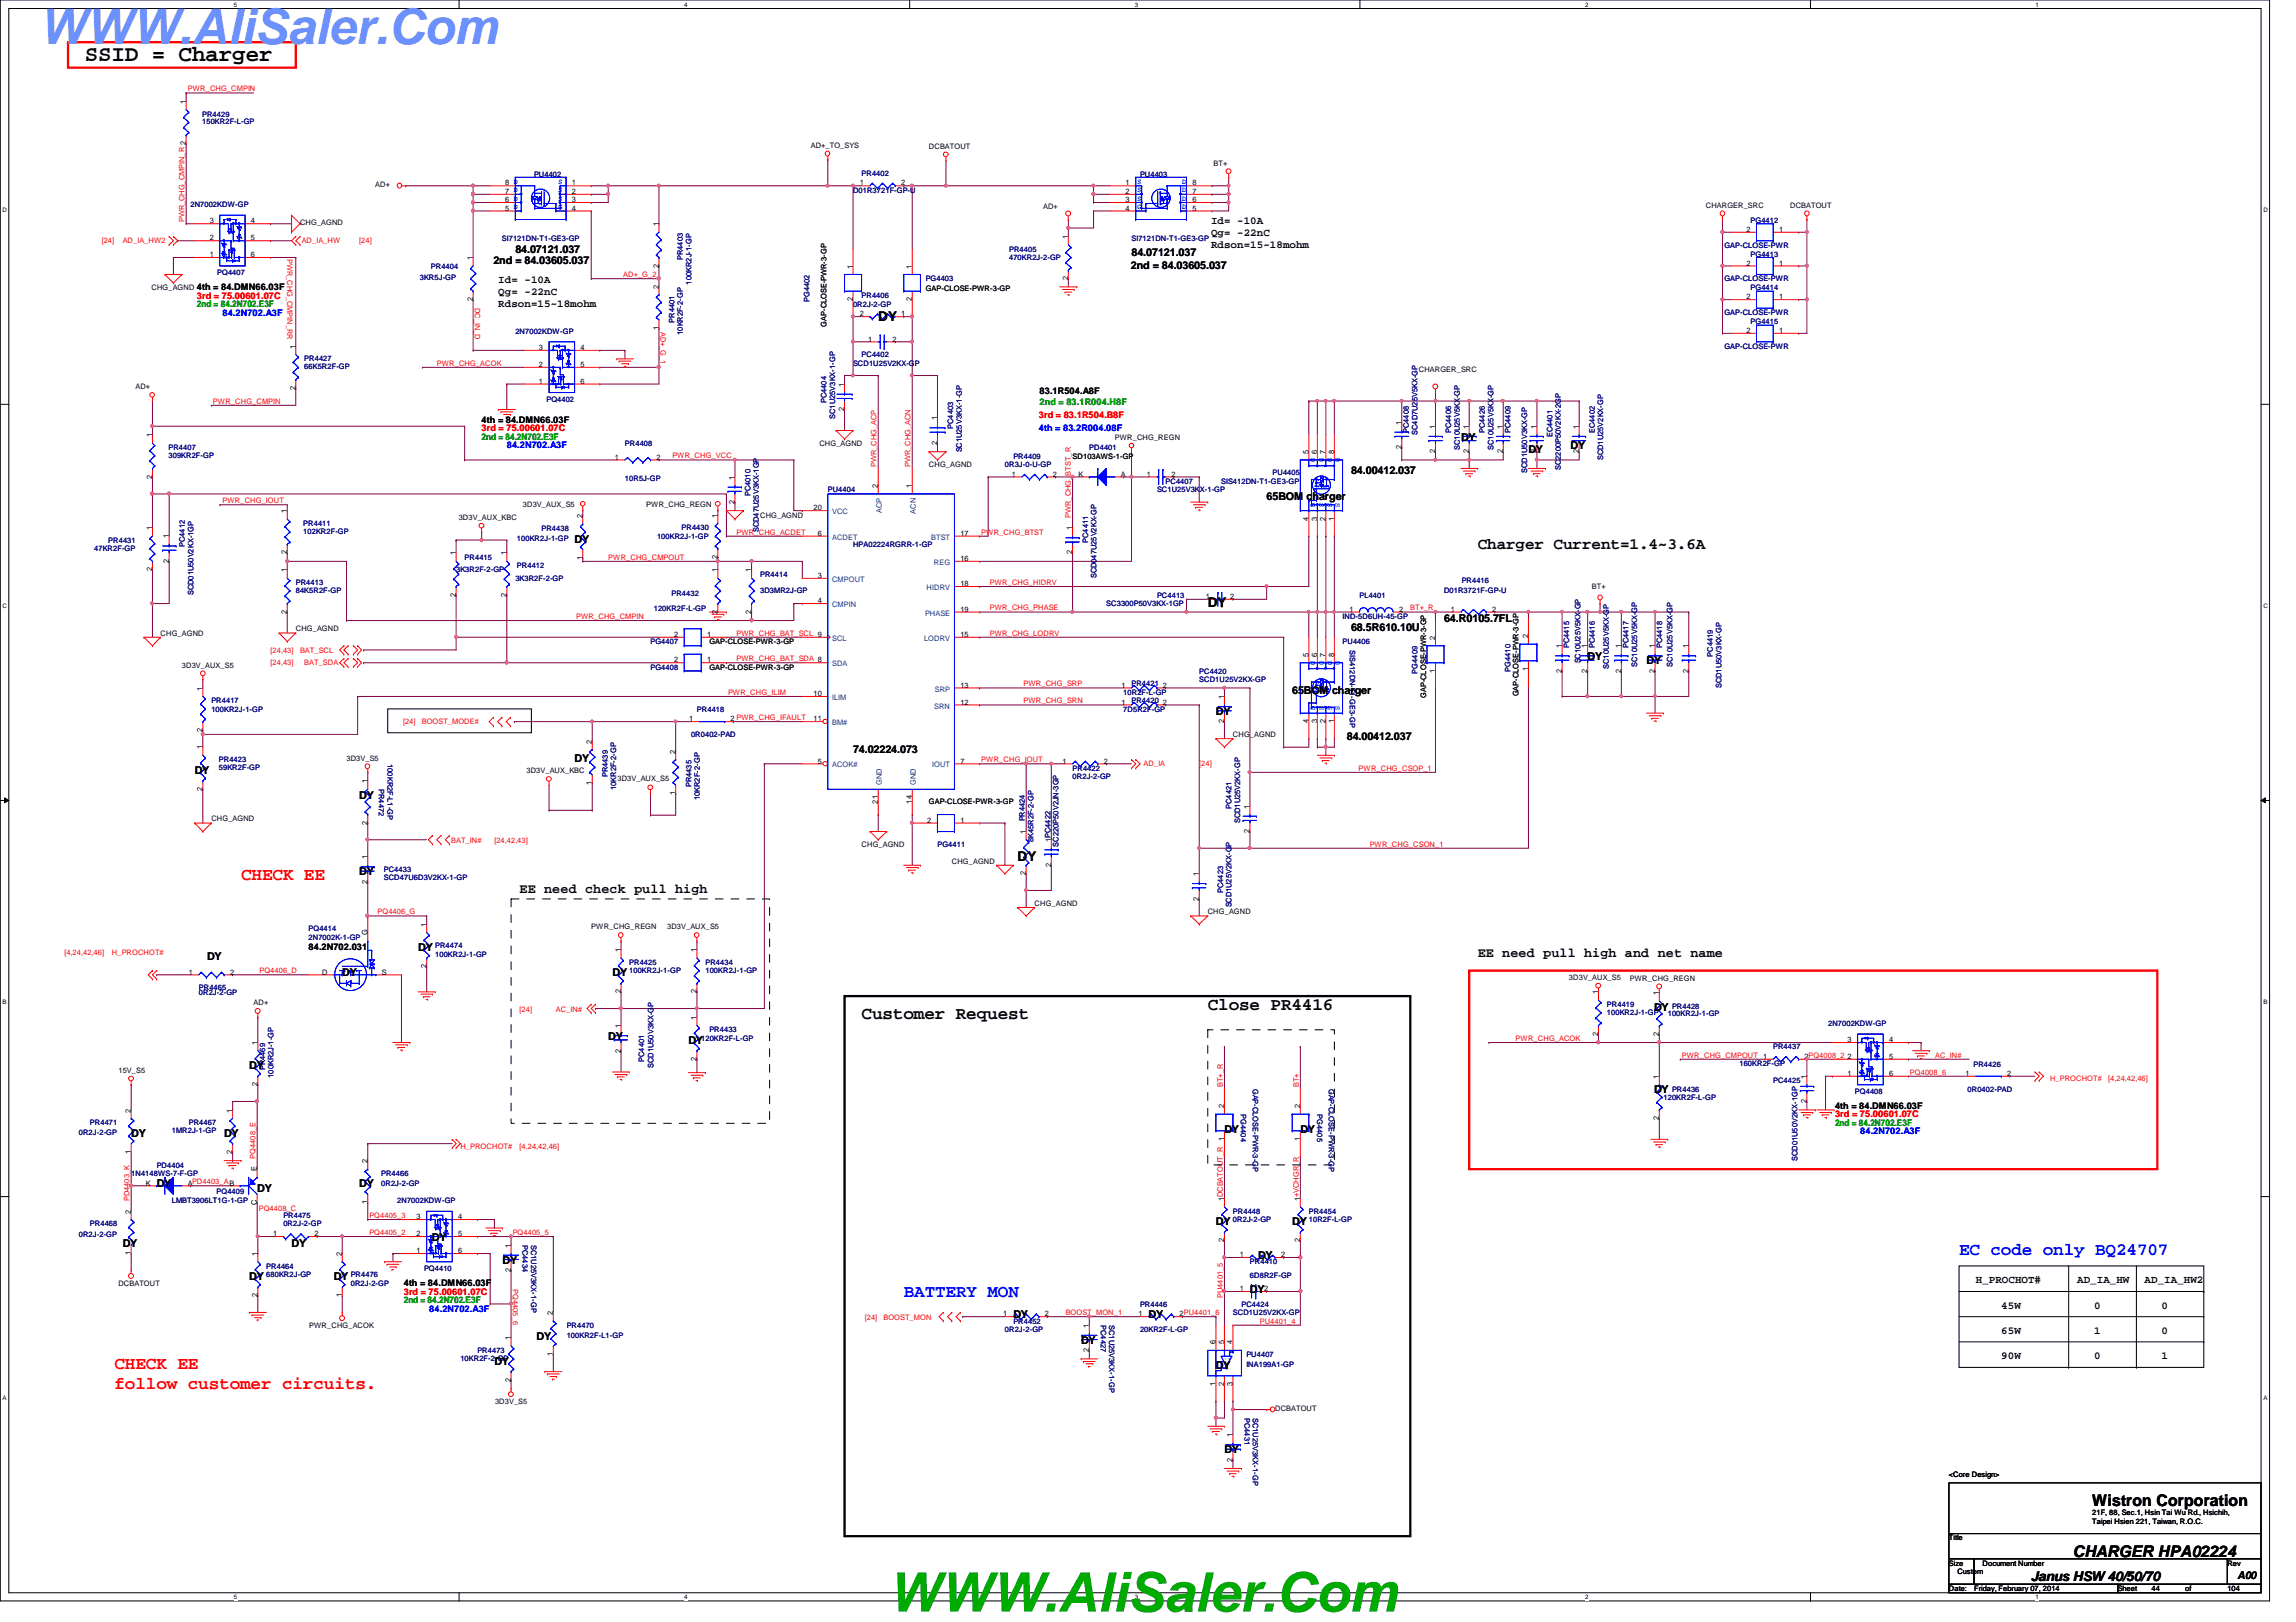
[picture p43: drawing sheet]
<svg xmlns="http://www.w3.org/2000/svg" width="297mm" height="210mm" viewBox="0 0 297 210" stroke-linecap="round" stroke-linejoin="round" font-family="sans-serif">
<defs><g id="words">
<text font-size="7.1" fill="#00ab00" x="114.9" y="208.6">WWW.AliSaler.Com</text>
<text font-size="6.3" fill="#6b91ff" x="5.1" y="5.6">WWW.AliSaler.Com</text>
<text font-size="2.9" x="11" y="7.9">SSID = Charger</text>
<g font-size="2.3" fill="#f00">
<text x="31.2" y="113.8">CHECK EE</text>
<text x="14.8" y="177.2">CHECK EE</text>
<text x="14.8" y="179.7">follow customer circuits.</text>
</g>
<g font-size="2.3">
<text x="111.5" y="131.8">Customer Request</text>
<text x="156.2" y="130.8">Close PR4416</text>
</g>
<g font-size="2.3" fill="#00f">
<text x="116.9" y="167.9">BATTERY MON</text>
<text x="253.4" y="162.4">EC code only BQ24707</text>
</g>
<g font-size="2.1">
<text x="191.2" y="71.1">Charger Current=1.4~3.6A</text>
<text x="270.7" y="194.9">Wistron Corporation</text>
<text x="268.2" y="201.5">CHARGER HPA02224</text>
</g>
<g font-size="1.7">
<text x="113.6" y="41.5">DY</text>
<text x="156.2" y="78.6">DY</text>
<text x="131.7" y="111.4">DY</text>
<text x="67.2" y="115.6">EE need check pull high</text>
<text x="191.2" y="123.8">EE need pull high and net name</text>
<text x="262.7" y="204.6">Janus HSW 40/50/70</text>
</g>
<g font-size="1.4">
<text x="156.7" y="29">Id= -10A</text>
<text x="63.8" y="34.2">2nd = 84.03605.037</text>
<text x="66.7" y="32.7">84.07121.037</text>
<text x="146.3" y="34.8">2nd = 84.03605.037</text>
<text x="146.4" y="33.1">84.07121.037</text>
<text x="156.7" y="30.6">Qg= -22nC</text>
<text x="156.7" y="32.1">Rdson=15~18mohm</text>
<text x="64.5" y="36.7">Id= -10A</text>
<text x="64.5" y="38.2">Qg= -22nC</text>
<text x="64.5" y="39.8">Rdson=15~18mohm</text>
<text x="189" y="57">DY</text>
<text x="197.7" y="58.7">DY</text>
<text x="203.2" y="58.1">DY</text>
<text x="163.9" y="64.7">65BOM charger</text>
<text x="174.8" y="61.4">84.00412.037</text>
<text x="74.3" y="70.2">DY</text>
<text x="174.8" y="81.6">68.5R610.10U</text>
<text x="186.8" y="80.5">64.R0105.7FL</text>
<text x="167.2" y="89.8">65BOM charger</text>
<text x="205.4" y="85.4">DY</text>
<text x="213" y="86">DY</text>
<text x="157.3" y="92.5">DY</text>
<text x="174.2" y="95.8">84.00412.037</text>
<text x="25.2" y="100.2">DY</text>
<text x="74.3" y="98.6">DY</text>
<text x="110.4" y="97.5">74.02224.073</text>
<text x="46.5" y="103.5">DY</text>
<text x="46.5" y="113.3">DY</text>
<text x="26.8" y="124.2">DY</text>
<text x="54.1" y="123.1">DY</text>
<text x="44.3" y="126.4">DY</text>
<text x="79.2" y="126.4">DY</text>
<text x="214" y="130.9">DY</text>
<text x="78.7" y="134.6">DY</text>
<text x="89.1" y="135.1">DY</text>
<text x="32.3" y="138.4">DY</text>
<text x="214" y="141.4">DY</text>
<text x="17" y="147.2">DY</text>
<text x="29" y="147.2">DY</text>
<text x="158.4" y="146.6">DY</text>
<text x="168.2" y="146.6">DY</text>
<text x="20.3" y="153.7">DY</text>
<text x="33.3" y="154.2">DY</text>
<text x="46.5" y="153.7">DY</text>
<text x="15.9" y="161.3">DY</text>
<text x="37.7" y="161.3">DY</text>
<text x="55.9" y="160.6">DY</text>
<text x="157.3" y="158.6">DY</text>
<text x="167.2" y="158.6">DY</text>
<text x="32.3" y="165.7">DY</text>
<text x="43.2" y="165.7">DY</text>
<text x="65" y="163.5">DY</text>
<text x="161.7" y="167.3">DY</text>
<text x="162.8" y="163">DY</text>
<text x="255.6" y="166.1">H_PROCHOT#</text>
<text x="268.7" y="166.1">AD_IA_HW</text>
<text x="277.4" y="166.1">AD_IA_HW2</text>
<text x="69.4" y="173.4">DY</text>
<text x="131.1" y="170.6">DY</text>
<text x="139.9" y="173.9">DY</text>
<text x="148.6" y="170.6">DY</text>
<text x="258.9" y="169.3">45W</text>
<text x="258.9" y="172.6">65W</text>
<text x="270.9" y="169.3">0</text>
<text x="270.9" y="172.6">1</text>
<text x="279.7" y="169.3">0</text>
<text x="279.7" y="172.6">0</text>
<text x="64" y="176.6">DY</text>
<text x="157.3" y="177.2">DY</text>
<text x="258.9" y="175.9">90W</text>
<text x="270.9" y="175.9">0</text>
<text x="279.7" y="175.9">1</text>
<text x="158.4" y="188.1">DY</text>
<text x="289.5" y="204.3">A00</text>
</g>
<g font-size="1.2" fill="#008000">
<text x="25.5" y="39.8">2nd = 84.2N702.E3F</text>
<text x="134.5" y="52.5">2nd = 83.1R004.H8F</text>
<text x="62.3" y="56.9">2nd = 84.2N702.E3F</text>
<text x="237.4" y="145.7">2nd = 84.2N702.E3F</text>
<text x="52.2" y="168.7">2nd = 84.2N702.E3F</text>
</g>
<g font-size="1.2" fill="#f00">
<text x="25.5" y="38.7">3rd = 75.00601.07C</text>
<text x="62.3" y="55.8">3rd = 75.00601.07C</text>
<text x="134.4" y="54.1">3rd = 83.1R504.B8F</text>
<text x="237.4" y="144.6">3rd = 75.00601.07C</text>
<text x="52.2" y="167.6">3rd = 75.00601.07C</text>
</g>
<g font-size="1.2">
<text x="25.5" y="37.6">4th = 84.DMN66.03F</text>
<text x="134.5" y="50.9">83.1R504.A8F</text>
<text x="62.3" y="54.7">4th = 84.DMN66.03F</text>
<text x="39.9" y="122.9">84.2N702.031</text>
<text x="237.4" y="143.6">4th = 84.DMN66.03F</text>
<text x="52.2" y="166.5">4th = 84.DMN66.03F</text>
</g>
<g font-size="1.2" fill="#00f">
<text x="28.8" y="40.9">84.2N702.A3F</text>
<text x="65.6" y="58">84.2N702.A3F</text>
<text x="134.4" y="55.7">4th = 83.2R004.08F</text>
<text x="240.7" y="146.8">84.2N702.A3F</text>
<text x="55.5" y="169.8">84.2N702.A3F</text>
</g>
<g font-size="1" fill="#f00">
<text x="24.3" y="11.8">PWR_CHG_CMPIN</text>
<text x="23.9" y="28.7" transform="rotate(-90 23.9 28.7)">PWR_CHG_CMPIN_R 2</text>
<text x="13.2" y="31.5">[24]</text>
<text x="15.9" y="31.5">AD_IA_HW2</text>
<text x="37.2" y="33.5" transform="rotate(90 37.2 33.5)">PWR_CHG_CMPIN_RR</text>
<text x="39" y="31.5">AD_IA_HW</text>
<text x="46.5" y="31.5">[24]</text>
<text x="80.6" y="35.9">AD+_G_2</text>
<text x="61.4" y="39.9" transform="rotate(90 61.4 39.9)">DC_IN_D</text>
<text x="56.5" y="47.3">PWR_CHG_ACOK</text>
<text x="85.5" y="42.9" transform="rotate(90 85.5 42.9)">AD+_G_1</text>
<text x="27.6" y="52.2">PWR_CHG_CMPIN</text>
<text x="87" y="59.3">PWR_CHG_VCC</text>
<text x="28.8" y="65.1">PWR_CHG_IOUT</text>
<text x="113.4" y="60.4" transform="rotate(-90 113.4 60.4)">PWR_CHG_ACP</text>
<text x="117.8" y="60.4" transform="rotate(-90 117.8 60.4)">PWR_CHG_ACN</text>
<text x="95.3" y="69.2">PWR_CHG_ACDET</text>
<text x="127" y="69.2">PWR_CHG_BTST</text>
<text x="138.6" y="67" transform="rotate(-90 138.6 67)">PWR_CHG_BTST_R</text>
<text x="78.7" y="72.4">PWR_CHG_CMPOUT</text>
<text x="128.1" y="75.7">PWR_CHG_HIDRV</text>
<text x="74.5" y="80.1">PWR_CHG_CMPIN</text>
<text x="95.3" y="82.3">PWR_CHG_BAT_SCL 9</text>
<text x="128.1" y="79">PWR_CHG_PHASE</text>
<text x="128.1" y="82.3">PWR_CHG_LODRV</text>
<text x="182.5" y="79">BT+_R</text>
<text x="35" y="86.1">[24,43]</text>
<text x="35" y="84.5">[24,43]</text>
<text x="38.8" y="84.5">BAT_SCL</text>
<text x="39.4" y="86.1">BAT_SDA</text>
<text x="94.2" y="89.9">PWR_CHG_ILIM</text>
<text x="95.3" y="85.6">PWR_CHG_BAT_SDA 8</text>
<text x="132.4" y="88.8">PWR_CHG_SRP</text>
<text x="52.2" y="93.6">[24]</text>
<text x="54.6" y="93.6">BOOST_MODE#</text>
<text x="132.4" y="91">PWR_CHG_SRN</text>
<text x="127" y="98.6">PWR_CHG_IOUT</text>
<text x="148" y="99.1">AD_IA</text>
<text x="155.1" y="99.1">[24]</text>
<text x="175.8" y="99.7">PWR_CHG_CSOP_1</text>
<text x="58.4" y="109.1">BAT_IN#</text>
<text x="64" y="109.1">[24,42,43]</text>
<text x="177.2" y="109.6">PWR_CHG_CSON_1</text>
<text x="48.8" y="118.3">PQ4406_G</text>
<text x="8.3" y="123.6">[4,24,42,46]</text>
<text x="14.5" y="123.6">H_PROCHOT#</text>
<text x="33.6" y="125.9">PQ4406_D</text>
<text x="67.2" y="131">[24]</text>
<text x="71.9" y="131">AC_IN#</text>
<text x="196.1" y="134.7">PWR_CHG_ACOK</text>
<text x="217.6" y="136.9">PWR_CHG_CMPOUT 1</text>
<text x="250.4" y="136.9">AC_IN#</text>
<text x="158.2" y="140.7" transform="rotate(-90 158.2 140.7)">BT+_R</text>
<text x="168" y="140.7" transform="rotate(-90 168 140.7)">BT+</text>
<text x="247.1" y="139.1">PQ4008_6</text>
<text x="265.2" y="140">H_PROCHOT#</text>
<text x="272.7" y="140">[4,24,42,46]</text>
<text x="33.1" y="150" transform="rotate(-90 33.1 150)">PQ4408_E</text>
<text x="59.6" y="148.7">H_PROCHOT#</text>
<text x="67.2" y="148.7">[4,24,42,46]</text>
<text x="16.8" y="155.4" transform="rotate(-90 16.8 155.4)">PD4403_K</text>
<text x="33.5" y="156.8">PQ4408_C</text>
<text x="47.8" y="159.8">PQ4405_2</text>
<text x="47.8" y="157.6">PQ4405_3</text>
<text x="66.3" y="159.8">PQ4405_5</text>
<text x="66.3" y="166.8" transform="rotate(90 66.3 166.8)">PQ4405_6</text>
<text x="158.2" y="168" transform="rotate(-90 158.2 168)">PU4401_5</text>
<text x="111.9" y="170.9">[24]</text>
<text x="114.3" y="170.9">BOOST_MON</text>
<text x="137.9" y="170.2">BOOST_MON_1</text>
<text x="163" y="171.3">PU4401_4</text>
</g>
<g font-size="1">
<text x="24" y="13.5" transform="rotate(-90 24 13.5)">1</text>
<text x="104.9" y="19.1">AD+_TO_SYS</text>
<text x="120.2" y="19.3">DCBATOUT</text>
<text x="157" y="21.4">BT+</text>
<text x="27.1" y="28.9">3</text>
<text x="32.5" y="28.9">4</text>
<text x="38.8" y="29.2">CHG_AGND</text>
<text x="48.6" y="24.3">AD+</text>
<text x="65.4" y="27.3">5</text>
<text x="65.4" y="26.2">6 D</text>
<text x="65.4" y="25.1">7</text>
<text x="65.4" y="24">8 D</text>
<text x="74" y="24">1</text>
<text x="74" y="25.1">2</text>
<text x="74" y="26.2">3</text>
<text x="74" y="27.3">4</text>
<text x="85.2" y="29.3" transform="rotate(-90 85.2 29.3)">1</text>
<text x="111.2" y="24">1</text>
<text x="116.6" y="24">2</text>
<text x="135" y="27.1">AD+</text>
<text x="145.6" y="24">1</text>
<text x="145.6" y="25.1">2</text>
<text x="145.6" y="26.2">3</text>
<text x="145.6" y="27.3">4</text>
<text x="154.3" y="27.3">5</text>
<text x="154.3" y="26.2">6</text>
<text x="154.3" y="25.1">7</text>
<text x="154.3" y="24">8</text>
<text x="220.7" y="26.9">CHARGER_SRC</text>
<text x="231.6" y="26.9">DCBATOUT</text>
<text x="27.1" y="33.3">1</text>
<text x="27.1" y="31.1">2</text>
<text x="32.5" y="31.1">5</text>
<text x="32.5" y="33.3">6</text>
<text x="61.2" y="33.7" transform="rotate(-90 61.2 33.7)">1</text>
<text x="85.2" y="34.6" transform="rotate(-90 85.2 34.6)">2</text>
<text x="110.3" y="34.8" transform="rotate(-90 110.3 34.8)">1</text>
<text x="118" y="34.8" transform="rotate(-90 118 34.8)">1</text>
<text x="138.2" y="30.9" transform="rotate(-90 138.2 30.9)">1</text>
<text x="225.9" y="34.4">2</text>
<text x="225.9" y="30">2</text>
<text x="230.2" y="34.4">1</text>
<text x="230.2" y="30">1</text>
<text x="19.6" y="37.5">CHG_AGND</text>
<text x="61.2" y="39" transform="rotate(-90 61.2 39)">2</text>
<text x="85.2" y="37.4" transform="rotate(-90 85.2 37.4)">2</text>
<text x="110.3" y="39" transform="rotate(-90 110.3 39)">2</text>
<text x="111.2" y="40.9">2</text>
<text x="116.6" y="40.9">1</text>
<text x="118" y="39" transform="rotate(-90 118 39)">2</text>
<text x="119.8" y="37.7">GAP-CLOSE-PWR-3-GP</text>
<text x="138.2" y="36.3" transform="rotate(-90 138.2 36.3)">2</text>
<text x="225.9" y="38.7">2</text>
<text x="230.2" y="38.7">1</text>
<text x="38.2" y="45.1" transform="rotate(-90 38.2 45.1)">1</text>
<text x="69.7" y="47.5">2</text>
<text x="69.7" y="45.3">3</text>
<text x="75.1" y="45.3">4</text>
<text x="75.1" y="47.5">5</text>
<text x="85.2" y="42.7" transform="rotate(-90 85.2 42.7)">1</text>
<text x="106.9" y="42.3" transform="rotate(-90 106.9 42.3)">GAP-CLOSE-PWR-3-GP</text>
<text x="112.3" y="44.2">1</text>
<text x="115.5" y="44.2">2</text>
<text x="225.9" y="43.1">2</text>
<text x="230.2" y="43.1">1</text>
<text x="17.5" y="50.4">AD+</text>
<text x="38.2" y="50.5" transform="rotate(-90 38.2 50.5)">2</text>
<text x="69.7" y="49.7">1</text>
<text x="75.1" y="49.7">6</text>
<text x="109.2" y="53.2" transform="rotate(-90 109.2 53.2)">2</text>
<text x="109.2" y="50" transform="rotate(-90 109.2 50)">1</text>
<text x="183.6" y="48.2">CHARGER_SRC</text>
<text x="19.7" y="56.6" transform="rotate(-90 19.7 56.6)">1</text>
<text x="79.5" y="59.5">1</text>
<text x="84.9" y="59.5">2</text>
<text x="106" y="57.7">CHG_AGND</text>
<text x="121.2" y="57.6" transform="rotate(-90 121.2 57.6)">2</text>
<text x="121.2" y="54.4" transform="rotate(-90 121.2 54.4)">1</text>
<text x="138.8" y="59.4">SD103AWS-1-GP</text>
<text x="144.2" y="56.9">PWR_CHG_REGN</text>
<text x="169.3" y="58.8" transform="rotate(-90 169.3 58.8)">5</text>
<text x="170.4" y="58.8" transform="rotate(-90 170.4 58.8)">6</text>
<text x="171.5" y="58.8" transform="rotate(-90 171.5 58.8)">7</text>
<text x="172.6" y="58.8" transform="rotate(-90 172.6 58.8)">8</text>
<text x="181.3" y="58.1" transform="rotate(-90 181.3 58.1)">2</text>
<text x="181.3" y="54.9" transform="rotate(-90 181.3 54.9)">1</text>
<text x="185.7" y="58.7" transform="rotate(-90 185.7 58.7)">2</text>
<text x="185.7" y="55.5" transform="rotate(-90 185.7 55.5)">1</text>
<text x="190" y="58.7" transform="rotate(-90 190 58.7)">2</text>
<text x="190" y="55.5" transform="rotate(-90 190 55.5)">1</text>
<text x="194.4" y="58.7" transform="rotate(-90 194.4 58.7)">2</text>
<text x="194.4" y="55.5" transform="rotate(-90 194.4 55.5)">1</text>
<text x="198.8" y="58.7" transform="rotate(-90 198.8 58.7)">2</text>
<text x="198.8" y="55.5" transform="rotate(-90 198.8 55.5)">1</text>
<text x="204.3" y="58.7" transform="rotate(-90 204.3 58.7)">2</text>
<text x="204.3" y="55.5" transform="rotate(-90 204.3 55.5)">1</text>
<text x="19.7" y="61.9" transform="rotate(-90 19.7 61.9)">2</text>
<text x="67.6" y="65.6">3D3V_AUX_S5</text>
<text x="83.6" y="65.6">PWR_CHG_REGN</text>
<text x="95" y="65.2" transform="rotate(-90 95 65.2)">2</text>
<text x="95" y="62.1" transform="rotate(-90 95 62.1)">1</text>
<text x="113.6" y="63.2" transform="rotate(-90 113.6 63.2)">2</text>
<text x="118" y="63.2" transform="rotate(-90 118 63.2)">1</text>
<text x="120.2" y="60.4">CHG_AGND</text>
<text x="130.9" y="61.7">1</text>
<text x="136.2" y="61.7">2</text>
<text x="139.5" y="61.7">K</text>
<text x="145" y="61.7">A</text>
<text x="148.4" y="61.7">1</text>
<text x="151.6" y="61.7">2</text>
<text x="19.7" y="68.6" transform="rotate(-90 19.7 68.6)">1</text>
<text x="21.8" y="69.7" transform="rotate(-90 21.8 69.7)">1</text>
<text x="37.1" y="71.8" transform="rotate(-90 37.1 71.8)">2</text>
<text x="37.1" y="66.4" transform="rotate(-90 37.1 66.4)">1</text>
<text x="59" y="71.9" transform="rotate(-90 59 71.9)">1</text>
<text x="59.3" y="67.3">3D3V_AUX_KBC</text>
<text x="65.5" y="71.9" transform="rotate(-90 65.5 71.9)">1</text>
<text x="75.4" y="67.1" transform="rotate(-90 75.4 67.1)">2</text>
<text x="92.8" y="67" transform="rotate(-90 92.8 67)">1</text>
<text x="98.3" y="67">CHG_AGND</text>
<text x="105.2" y="66">20</text>
<text x="105.8" y="69.3">6</text>
<text x="124.2" y="69.3">17</text>
<text x="138.7" y="71.8" transform="rotate(-90 138.7 71.8)">2</text>
<text x="138.7" y="68.6" transform="rotate(-90 138.7 68.6)">1</text>
<text x="169.3" y="67.4" transform="rotate(-90 169.3 67.4)">4</text>
<text x="170.4" y="67.4" transform="rotate(-90 170.4 67.4)">3</text>
<text x="171.5" y="67.4" transform="rotate(-90 171.5 67.4)">2</text>
<text x="172.6" y="67.4" transform="rotate(-90 172.6 67.4)">1</text>
<text x="19.7" y="74" transform="rotate(-90 19.7 74)">2</text>
<text x="21.8" y="72.9" transform="rotate(-90 21.8 72.9)">2</text>
<text x="37.1" y="74.1" transform="rotate(-90 37.1 74.1)">1</text>
<text x="59" y="77.2" transform="rotate(-90 59 77.2)">2</text>
<text x="65.5" y="77.2" transform="rotate(-90 65.5 77.2)">2</text>
<text x="75.4" y="72.4" transform="rotate(-90 75.4 72.4)">1</text>
<text x="92.8" y="74.1" transform="rotate(-90 92.8 74.1)">1</text>
<text x="92.8" y="72.3" transform="rotate(-90 92.8 72.3)">2</text>
<text x="97.2" y="74.1" transform="rotate(-90 97.2 74.1)">1</text>
<text x="105.8" y="74.8">3</text>
<text x="124.2" y="75.9">18</text>
<text x="124.2" y="72.6">16</text>
<text x="156" y="77.5">1</text>
<text x="159.2" y="77.5">2</text>
<text x="205.9" y="76.2">BT+</text>
<text x="20.8" y="82.3">CHG_AGND</text>
<text x="37.1" y="79.4" transform="rotate(-90 37.1 79.4)">2</text>
<text x="38.3" y="81.7">CHG_AGND</text>
<text x="87.2" y="82.4">2</text>
<text x="91.5" y="82.4">1</text>
<text x="91.8" y="83.4">GAP-CLOSE-PWR-3-GP</text>
<text x="92.8" y="79.4" transform="rotate(-90 92.8 79.4)">2</text>
<text x="97.2" y="79.4" transform="rotate(-90 97.2 79.4)">2</text>
<text x="105.8" y="78.1">4</text>
<text x="124.2" y="82.4">15</text>
<text x="124.2" y="79.2">19</text>
<text x="174.6" y="79.2">1</text>
<text x="181" y="79.2">2</text>
<text x="185.7" y="82.8" transform="rotate(-90 185.7 82.8)">2</text>
<text x="187.7" y="79.2">1</text>
<text x="193" y="79.2">2</text>
<text x="197.7" y="82.6" transform="rotate(-90 197.7 82.6)">2</text>
<text x="202.1" y="83.9" transform="rotate(-90 202.1 83.9)">1</text>
<text x="205.4" y="83.9" transform="rotate(-90 205.4 83.9)">1</text>
<text x="209.7" y="83.9" transform="rotate(-90 209.7 83.9)">1</text>
<text x="214.1" y="83.9" transform="rotate(-90 214.1 83.9)">1</text>
<text x="218.4" y="83.9" transform="rotate(-90 218.4 83.9)">1</text>
<text x="23.5" y="86.4">3D3V_AUX_S5</text>
<text x="26.2" y="89.4" transform="rotate(-90 26.2 89.4)">1</text>
<text x="87.2" y="85.7">2</text>
<text x="91.5" y="85.7">1</text>
<text x="91.8" y="86.7">GAP-CLOSE-PWR-3-GP</text>
<text x="124.2" y="89">13</text>
<text x="145.1" y="89">1</text>
<text x="150.4" y="89">2</text>
<text x="169.3" y="85" transform="rotate(-90 169.3 85)">5</text>
<text x="170.4" y="85" transform="rotate(-90 170.4 85)">6</text>
<text x="171.5" y="85" transform="rotate(-90 171.5 85)">7</text>
<text x="172.6" y="85" transform="rotate(-90 172.6 85)">8</text>
<text x="185.7" y="87.1" transform="rotate(-90 185.7 87.1)">1</text>
<text x="197.7" y="86.8" transform="rotate(-90 197.7 86.8)">1</text>
<text x="202.1" y="87.1" transform="rotate(-90 202.1 87.1)">2</text>
<text x="205.4" y="87.1" transform="rotate(-90 205.4 87.1)">2</text>
<text x="209.7" y="87.1" transform="rotate(-90 209.7 87.1)">2</text>
<text x="214.1" y="87.1" transform="rotate(-90 214.1 87.1)">2</text>
<text x="218.4" y="87.1" transform="rotate(-90 218.4 87.1)">2</text>
<text x="26.2" y="94.7" transform="rotate(-90 26.2 94.7)">2</text>
<text x="89.2" y="93.3">1</text>
<text x="94.5" y="93.3">2 PWR_CHG_IFAULT</text>
<text x="105.2" y="90.1">10</text>
<text x="105.2" y="93.3">11</text>
<text x="124.2" y="91.2">12</text>
<text x="145.1" y="91.2">1</text>
<text x="150.4" y="91.2">2</text>
<text x="158.4" y="93.6" transform="rotate(-90 158.4 93.6)">2</text>
<text x="158.4" y="90.5" transform="rotate(-90 158.4 90.5)">1</text>
<text x="159.5" y="95.4">CHG_AGND</text>
<text x="169.3" y="93.6" transform="rotate(-90 169.3 93.6)">4</text>
<text x="170.4" y="93.6" transform="rotate(-90 170.4 93.6)">3</text>
<text x="171.5" y="93.6" transform="rotate(-90 171.5 93.6)">2</text>
<text x="172.6" y="93.6" transform="rotate(-90 172.6 93.6)">1</text>
<text x="184.5" y="90.3" transform="rotate(-90 184.5 90.3)">GAP-CLOSE-PWR-3-GP</text>
<text x="196.5" y="90.1" transform="rotate(-90 196.5 90.1)">GAP-CLOSE-PWR-3-GP</text>
<text x="26.2" y="97" transform="rotate(-90 26.2 97)">1</text>
<text x="44.8" y="98.4">3D3V_S5</text>
<text x="47.5" y="101.4" transform="rotate(-90 47.5 101.4)">1</text>
<text x="68.1" y="100.1">3D3V_AUX_KBC</text>
<text x="76.6" y="101.6" transform="rotate(-90 76.6 101.6)">1</text>
<text x="76.6" y="96.2" transform="rotate(-90 76.6 96.2)">2</text>
<text x="79.9" y="101">3D3V_AUX_S5</text>
<text x="87.4" y="97.5" transform="rotate(-90 87.4 97.5)">2</text>
<text x="105.8" y="98.8">5</text>
<text x="124.2" y="98.8">7</text>
<text x="137.5" y="98.8">1</text>
<text x="142.8" y="98.8">2</text>
<text x="26.2" y="102.4" transform="rotate(-90 26.2 102.4)">2</text>
<text x="27.3" y="106.3">CHG_AGND</text>
<text x="47.5" y="106.7" transform="rotate(-90 47.5 106.7)">2</text>
<text x="87.4" y="102.9" transform="rotate(-90 87.4 102.9)">1</text>
<text x="113.6" y="104" transform="rotate(-90 113.6 104)">21</text>
<text x="118" y="104" transform="rotate(-90 118 104)">14</text>
<text x="120" y="106.5">2</text>
<text x="120.2" y="104.1">GAP-CLOSE-PWR-3-GP</text>
<text x="124.2" y="106.5">1</text>
<text x="132.7" y="107.9" transform="rotate(-90 132.7 107.9)">1</text>
<text x="161.7" y="107.8" transform="rotate(-90 161.7 107.8)">2</text>
<text x="161.7" y="104.6" transform="rotate(-90 161.7 104.6)">1</text>
<text x="47.5" y="111.2" transform="rotate(-90 47.5 111.2)">1</text>
<text x="111.5" y="109.6">CHG_AGND</text>
<text x="123.1" y="111.8">CHG_AGND</text>
<text x="132.7" y="113.3" transform="rotate(-90 132.7 113.3)">2</text>
<text x="136" y="112.2" transform="rotate(-90 136 112.2)">2</text>
<text x="136" y="109" transform="rotate(-90 136 109)">1PC4422</text>
<text x="155.1" y="113.4" transform="rotate(-90 155.1 113.4)">1</text>
<text x="47.5" y="114.4" transform="rotate(-90 47.5 114.4)">2</text>
<text x="55.2" y="119.9" transform="rotate(-90 55.2 119.9)">1</text>
<text x="133.9" y="117.2">CHG_AGND</text>
<text x="155.1" y="116.5" transform="rotate(-90 155.1 116.5)">2</text>
<text x="156.2" y="118.3">CHG_AGND</text>
<text x="47.5" y="121" transform="rotate(-90 47.5 121)">G</text>
<text x="55.2" y="125.3" transform="rotate(-90 55.2 125.3)">2</text>
<text x="76.5" y="120.3">PWR_CHG_REGN</text>
<text x="80.3" y="123.2" transform="rotate(-90 80.3 123.2)">1</text>
<text x="86.3" y="120.3">3D3V_AUX_S5</text>
<text x="90.1" y="123.2" transform="rotate(-90 90.1 123.2)">1</text>
<text x="24.4" y="126.1">1</text>
<text x="29.8" y="126.1">2</text>
<text x="32.8" y="130.1">AD+</text>
<text x="41.7" y="126.1">D</text>
<text x="49.4" y="126.1">S</text>
<text x="80.3" y="128.6" transform="rotate(-90 80.3 128.6)">2</text>
<text x="90.1" y="132" transform="rotate(-90 90.1 132)">1</text>
<text x="90.1" y="128.6" transform="rotate(-90 90.1 128.6)">2</text>
<text x="203" y="126.8">3D3V_AUX_S5</text>
<text x="206.8" y="128.7" transform="rotate(-90 206.8 128.7)">1</text>
<text x="210.9" y="127">PWR_CHG_REGN</text>
<text x="214.6" y="128.8" transform="rotate(-90 214.6 128.8)">1</text>
<text x="33.3" y="135.2" transform="rotate(-90 33.3 135.2)">1</text>
<text x="80.3" y="136.2" transform="rotate(-90 80.3 136.2)">2</text>
<text x="80.3" y="133.1" transform="rotate(-90 80.3 133.1)">1</text>
<text x="90.1" y="137.3" transform="rotate(-90 90.1 137.3)">2</text>
<text x="206.8" y="134" transform="rotate(-90 206.8 134)">2</text>
<text x="214.6" y="134.1" transform="rotate(-90 214.6 134.1)">2</text>
<text x="233.5" y="137">2PQ4008_2</text>
<text x="239" y="137">2</text>
<text x="239" y="134.9">3</text>
<text x="244.4" y="134.9">4</text>
<text x="244.4" y="137">5</text>
<text x="15.3" y="138.9">15V_S5</text>
<text x="16.9" y="144" transform="rotate(-90 16.9 144)">2</text>
<text x="30.1" y="144" transform="rotate(-90 30.1 144)">1</text>
<text x="33.3" y="140.6" transform="rotate(-90 33.3 140.6)">2</text>
<text x="158.4" y="143.4" transform="rotate(-90 158.4 143.4)">2</text>
<text x="168.2" y="143.4" transform="rotate(-90 168.2 143.4)">2</text>
<text x="214.6" y="139.6" transform="rotate(-90 214.6 139.6)">1</text>
<text x="233.7" y="142.7" transform="rotate(-90 233.7 142.7)">2</text>
<text x="233.7" y="139.6" transform="rotate(-90 233.7 139.6)">1</text>
<text x="239" y="139.2">1</text>
<text x="244.4" y="139.2">6</text>
<text x="254.3" y="139.2">1</text>
<text x="259.7" y="139.2">2</text>
<text x="16.9" y="149.3" transform="rotate(-90 16.9 149.3)">1</text>
<text x="30.1" y="149.3" transform="rotate(-90 30.1 149.3)">2</text>
<text x="158.4" y="147.7" transform="rotate(-90 158.4 147.7)">1</text>
<text x="168.2" y="147.7" transform="rotate(-90 168.2 147.7)">1</text>
<text x="214.6" y="144.9" transform="rotate(-90 214.6 144.9)">2</text>
<text x="18.9" y="153.4">K</text>
<text x="24.3" y="153.4">APD4403_AB</text>
<text x="33.2" y="156" transform="rotate(-90 33.2 156)">C</text>
<text x="33.2" y="151.6" transform="rotate(-90 33.2 151.6)">E</text>
<text x="47.5" y="155.9" transform="rotate(-90 47.5 155.9)">1</text>
<text x="47.5" y="150.5" transform="rotate(-90 47.5 150.5)">2</text>
<text x="158.4" y="155.4" transform="rotate(-90 158.4 155.4)">1DCBATOUT_R</text>
<text x="168.2" y="155.4" transform="rotate(-90 168.2 155.4)">1+VCHGR_R</text>
<text x="16.9" y="157.1" transform="rotate(-90 16.9 157.1)">2</text>
<text x="35.3" y="160">1</text>
<text x="40.7" y="160">2</text>
<text x="53.9" y="160">2</text>
<text x="53.9" y="157.8">3</text>
<text x="59.3" y="157.8">4</text>
<text x="59.3" y="160">5</text>
<text x="66.1" y="161.5" transform="rotate(-90 66.1 161.5)">1</text>
<text x="158.4" y="160.8" transform="rotate(-90 158.4 160.8)">2</text>
<text x="168.2" y="160.8" transform="rotate(-90 168.2 160.8)">2</text>
<text x="15.3" y="166.4">DCBATOUT</text>
<text x="16.9" y="162.4" transform="rotate(-90 16.9 162.4)">1</text>
<text x="33.3" y="167.9" transform="rotate(-90 33.3 167.9)">2</text>
<text x="33.3" y="162.5" transform="rotate(-90 33.3 162.5)">1</text>
<text x="44.2" y="167.9" transform="rotate(-90 44.2 167.9)">1</text>
<text x="44.2" y="162.5" transform="rotate(-90 44.2 162.5)">2</text>
<text x="53.9" y="162.2">1</text>
<text x="59.3" y="162.2">6</text>
<text x="66.1" y="164.6" transform="rotate(-90 66.1 164.6)">2</text>
<text x="160.4" y="162.7">1</text>
<text x="160.4" y="167.1">1</text>
<text x="163.5" y="167.1">2</text>
<text x="165.7" y="162.7">2</text>
<text x="40" y="171.8">PWR_CHG_ACOK</text>
<text x="66.1" y="173.4" transform="rotate(-90 66.1 173.4)">1</text>
<text x="71.5" y="170.2" transform="rotate(-90 71.5 170.2)">2</text>
<text x="129.8" y="170.3">1</text>
<text x="135.2" y="170.3">2</text>
<text x="140.9" y="171.8" transform="rotate(-90 140.9 171.8)">1</text>
<text x="147.3" y="170.3">1</text>
<text x="152.6" y="170.3">2PU4401_6</text>
<text x="157.3" y="174" transform="rotate(-90 157.3 174)">6</text>
<text x="158.4" y="174" transform="rotate(-90 158.4 174)">5</text>
<text x="159.5" y="174" transform="rotate(-90 159.5 174)">4</text>
<text x="66.1" y="178.8" transform="rotate(-90 66.1 178.8)">2</text>
<text x="71.5" y="175.5" transform="rotate(-90 71.5 175.5)">1</text>
<text x="140.9" y="175" transform="rotate(-90 140.9 175)">2</text>
<text x="157.3" y="179.4" transform="rotate(-90 157.3 179.4)">1</text>
<text x="158.4" y="179.4" transform="rotate(-90 158.4 179.4)">2</text>
<text x="159.5" y="179.4" transform="rotate(-90 159.5 179.4)">3</text>
<text x="64" y="181.7">3D3V_S5</text>
<text x="165" y="182.6">DCBATOUT</text>
<text x="159.5" y="189.2" transform="rotate(-90 159.5 189.2)">2</text>
<text x="159.5" y="186" transform="rotate(-90 159.5 186)">1</text>
<text x="252.1" y="191.2">&lt;Core Design&gt;</text>
<text x="270.7" y="196.1">21F, 88, Sec.1, Hsin Tai Wu Rd., Hsichih,</text>
<text x="270.7" y="197.2">Taipei Hsien 221, Taiwan, R.O.C.</text>
<text x="252.1" y="199.3">Title</text>
<text x="252.1" y="202.6">Size</text>
<text x="253.2" y="203.7">Custom</text>
<text x="256.5" y="202.6">Document Number</text>
<text x="288.2" y="202.6">Rev</text>
<text x="252.1" y="205.9">Date:</text>
<text x="255.4" y="205.9">Friday, February 07, 2014</text>
<text x="274" y="205.9">Sheet</text>
<text x="278.3" y="205.9">44</text>
<text x="282.7" y="205.9">of</text>
<text x="288.2" y="205.9">104</text>
</g>
<g font-size="1" fill="#000080">
<text x="26.2" y="15.1">PR4429</text>
<text x="26.2" y="16.1">150KR2F-L-GP</text>
<text x="69.1" y="22.9">PU4402</text>
<text x="111.5" y="22.7">PR4402</text>
<text x="147.5" y="22.9">PU4403</text>
<text x="24.6" y="26.8">2N7002KDW-GP</text>
<text x="110.4" y="24.9">D01R3721F-GP-U</text>
<text x="226.5" y="28.9">PG4412</text>
<text x="28.1" y="35.6">PQ4407</text>
<text x="55.7" y="34.8">PR4404</text>
<text x="64.9" y="31.2">SI7121DN-T1-GE3-GP</text>
<text x="88.3" y="33.7" transform="rotate(-90 88.3 33.7)">PR4403</text>
<text x="130.6" y="32.6">PR4405</text>
<text x="130.6" y="33.7">470KR2J-2-GP</text>
<text x="146.4" y="31.2">SI7121DN-T1-GE3-GP</text>
<text x="223.1" y="32">GAP-CLOSE-PWR</text>
<text x="226.5" y="33.2">PG4413</text>
<text x="54.3" y="36.3">3KR5J-GP</text>
<text x="87.2" y="41.7" transform="rotate(-90 87.2 41.7)">PR4401</text>
<text x="89.4" y="36.8" transform="rotate(-90 89.4 36.8)">100KR2J-1-GP</text>
<text x="104.7" y="39.1" transform="rotate(-90 104.7 39.1)">PG4402</text>
<text x="110.4" y="39.7">0R2J-2-GP</text>
<text x="111.5" y="38.6">PR4406</text>
<text x="119.8" y="36.4">PG4403</text>
<text x="223.1" y="36.4">GAP-CLOSE-PWR</text>
<text x="223.1" y="40.8">GAP-CLOSE-PWR</text>
<text x="226.5" y="37.6">PG4414</text>
<text x="226.5" y="42">PG4415</text>
<text x="39.4" y="46.8">PR4427</text>
<text x="39.4" y="47.8">66K5R2F-GP</text>
<text x="66.7" y="43.2">2N7002KDW-GP</text>
<text x="88.3" y="43.3" transform="rotate(-90 88.3 43.3)">10KR2F-2-GP</text>
<text x="110.4" y="47.3">SCD1U25V2KX-GP</text>
<text x="111.5" y="46.2">PC4402</text>
<text x="223.1" y="45.1">GAP-CLOSE-PWR</text>
<text x="70.7" y="52">PQ4402</text>
<text x="106.9" y="52.2" transform="rotate(-90 106.9 52.2)">PC4404</text>
<text x="21.8" y="58.3">PR4407</text>
<text x="21.8" y="59.2">309KR2F-GP</text>
<text x="80.9" y="57.7">PR4408</text>
<text x="108" y="54.2" transform="rotate(-90 108 54.2)">SC1U25V3KX-1-GP</text>
<text x="123.3" y="55.5" transform="rotate(-90 123.3 55.5)">PC4403</text>
<text x="124.4" y="58.5" transform="rotate(-90 124.4 58.5)">SC1U25V3KX-1-GP</text>
<text x="131.1" y="59.4">PR4409</text>
<text x="140.9" y="58.3">PD4401</text>
<text x="182.3" y="56" transform="rotate(-90 182.3 56)">PC4408</text>
<text x="183.4" y="56.3" transform="rotate(-90 183.4 56.3)">SC4D7U25V5KX-GP</text>
<text x="187.7" y="56" transform="rotate(-90 187.7 56)">PC4406</text>
<text x="188.8" y="58.2" transform="rotate(-90 188.8 58.2)">SC10U25V5KX-GP</text>
<text x="192.1" y="56" transform="rotate(-90 192.1 56)">PC4426</text>
<text x="193.2" y="58.2" transform="rotate(-90 193.2 58.2)">SC10U25V5KX-GP</text>
<text x="195.4" y="56" transform="rotate(-90 195.4 56)">PC4409</text>
<text x="200.9" y="56.6" transform="rotate(-90 200.9 56.6)">EC4401</text>
<text x="206.3" y="56" transform="rotate(-90 206.3 56)">EC4402</text>
<text x="207.4" y="59.5" transform="rotate(-90 207.4 59.5)">SCD1U25V2KX-GP</text>
<text x="80.9" y="62.2">10R5J-GP</text>
<text x="97.1" y="64.2" transform="rotate(-90 97.1 64.2)">PC4010</text>
<text x="107.1" y="63.7">PU4404</text>
<text x="130" y="60.4">0R3J-0-U-GP</text>
<text x="149.7" y="63.7">SC1U25V3KX-1-GP</text>
<text x="150.8" y="62.6">PC4407</text>
<text x="158" y="62.6">SIS412DN-T1-GE3-GP</text>
<text x="164.6" y="61.5">PU4405</text>
<text x="197.6" y="61.2" transform="rotate(-90 197.6 61.2)">SCD1U50V3KX-GP</text>
<text x="201.9" y="60.8" transform="rotate(-90 201.9 60.8)">SC2200P50V2KX-2GP</text>
<text x="12.2" y="71.2">47KR2F-GP</text>
<text x="14" y="70.3">PR4431</text>
<text x="23.9" y="70.8" transform="rotate(-90 23.9 70.8)">PC4412</text>
<text x="39.2" y="68.1">PR4411</text>
<text x="39.2" y="69">102KR2F-GP</text>
<text x="66.9" y="70">100KR2J-1-GP</text>
<text x="70.1" y="68.7">PR4438</text>
<text x="85" y="69.7">100KR2J-1-GP</text>
<text x="88.2" y="68.6">PR4430</text>
<text x="98.2" y="68.8" transform="rotate(-90 98.2 68.8)">SCD47U25V3KX-1GP</text>
<text x="110.4" y="70.8">HPA02224RGRR-1-GP</text>
<text x="140.8" y="70.2" transform="rotate(-90 140.8 70.2)">PC4411</text>
<text x="25" y="77" transform="rotate(-90 25 77)">SCD01U50V2KX-1GP</text>
<text x="38.3" y="75.7">PR4413</text>
<text x="38.3" y="76.7">84K5R2F-GP</text>
<text x="59" y="74.1">3K3R2F-2-GP</text>
<text x="60.1" y="72.4">PR4415</text>
<text x="66.7" y="75.2">3K3R2F-2-GP</text>
<text x="66.9" y="73.5">PR4412</text>
<text x="86.9" y="77.1">PR4432</text>
<text x="98.3" y="74.6">PR4414</text>
<text x="98.3" y="76.8">3D3MR2J-GP</text>
<text x="141.9" y="74.8" transform="rotate(-90 141.9 74.8)">SCD047U25V2KX-GP</text>
<text x="149.7" y="77.3">PC4413</text>
<text x="175.9" y="77.3">PL4401</text>
<text x="186.8" y="76.8">D01R3721F-GP-U</text>
<text x="189.1" y="75.4">PR4416</text>
<text x="84.2" y="83.4">PG4407</text>
<text x="84.6" y="79.1">120KR2F-L-GP</text>
<text x="143.1" y="78.4">SC3300P50V3KX-1GP</text>
<text x="173.7" y="80.1">IND-5D6UH-45-GP</text>
<text x="173.7" y="83.4">PU4406</text>
<text x="203" y="83.9" transform="rotate(-90 203 83.9)">PC4415</text>
<text x="206.3" y="83.9" transform="rotate(-90 206.3 83.9)">PC4416</text>
<text x="210.7" y="83.9" transform="rotate(-90 210.7 83.9)">PC4417</text>
<text x="215.1" y="83.9" transform="rotate(-90 215.1 83.9)">PC4418</text>
<text x="84.2" y="86.7">PG4408</text>
<text x="145.3" y="89.9">10R2F-L-GP</text>
<text x="146.4" y="88.8">PR4421</text>
<text x="155.1" y="87.2">PC4420</text>
<text x="155.1" y="88.3">SCD1U25V2KX-GP</text>
<text x="174.6" y="84.1" transform="rotate(90 174.6 84.1)">SIS412DN-T1-GE3-GP</text>
<text x="183.4" y="87.2" transform="rotate(-90 183.4 87.2)">PG4409</text>
<text x="195.4" y="87" transform="rotate(-90 195.4 87)">PG4410</text>
<text x="204.5" y="85.9" transform="rotate(-90 204.5 85.9)">SC10U25V5KX-GP</text>
<text x="208.2" y="86.5" transform="rotate(-90 208.2 86.5)">SC10U25V5KX-GP</text>
<text x="211.8" y="86.3" transform="rotate(-90 211.8 86.3)">SC10U25V5KX-GP</text>
<text x="216.4" y="86.3" transform="rotate(-90 216.4 86.3)">SC10U25V5KX-GP</text>
<text x="221.6" y="85" transform="rotate(-90 221.6 85)">PC4419</text>
<text x="222.7" y="89" transform="rotate(-90 222.7 89)">SCD1U50V3KX-GP</text>
<text x="27.3" y="91">PR4417</text>
<text x="27.3" y="92.1">100KR2J-1-GP</text>
<text x="89.4" y="95.4">0R0402-PAD</text>
<text x="90.2" y="92.2">PR4418</text>
<text x="145.3" y="92.1">7D5R2F-GP</text>
<text x="146.4" y="91">PR4420</text>
<text x="28.3" y="98.6">PR4423</text>
<text x="28.3" y="99.7">59KR2F-GP</text>
<text x="50.1" y="98.8" transform="rotate(90 50.1 98.8)">100KR2F-L1-GP</text>
<text x="78.7" y="100.6" transform="rotate(-90 78.7 100.6)">PR4439</text>
<text x="89.4" y="101.9" transform="rotate(-90 89.4 101.9)">PR4435</text>
<text x="138.8" y="99.7">PR4422</text>
<text x="138.8" y="100.8">0R2J-2-GP</text>
<text x="49" y="102.2" transform="rotate(90 49 102.2)">PR4472</text>
<text x="79.7" y="102.2" transform="rotate(-90 79.7 102.2)">10KR2F-2-GP</text>
<text x="90.5" y="103.5" transform="rotate(-90 90.5 103.5)">10KR2F-2-GP</text>
<text x="132.6" y="106.3" transform="rotate(-90 132.6 106.3)">PR4424</text>
<text x="159.3" y="104.6" transform="rotate(-90 159.3 104.6)">PC4421</text>
<text x="160.4" y="106.5" transform="rotate(-90 160.4 106.5)">SCD1U25V2KX-GP</text>
<text x="49.7" y="112.9">PC4433</text>
<text x="49.7" y="113.8">SCD47U6D3V2KX-1-GP</text>
<text x="121.3" y="109.6">PG4411</text>
<text x="133.7" y="109" transform="rotate(-90 133.7 109)">8K45R2F-2-GP</text>
<text x="136.9" y="109.6" transform="rotate(-90 136.9 109.6)">SC220P50V2JN-3GP</text>
<text x="158.2" y="115.6" transform="rotate(-90 158.2 115.6)">PC4423</text>
<text x="159.3" y="117.4" transform="rotate(-90 159.3 117.4)">SCD1U25V2KX-GP</text>
<text x="39.9" y="120.5">PQ4414</text>
<text x="39.9" y="121.6">2N7002K-1-GP</text>
<text x="56.3" y="122.7">PR4474</text>
<text x="56.3" y="123.8">100KR2J-1-GP</text>
<text x="81.4" y="124.9">PR4425</text>
<text x="81.4" y="125.9">100KR2J-1-GP</text>
<text x="91.3" y="124.9">PR4434</text>
<text x="91.3" y="125.9">100KR2J-1-GP</text>
<text x="25.7" y="128.1">PR4465</text>
<text x="25.7" y="128.8">0R2J-2-GP</text>
<text x="207.9" y="130.3">PR4419</text>
<text x="207.9" y="131.4">100KR2J-1-GP</text>
<text x="215.8" y="131.5">100KR2J-1-GP</text>
<text x="216.3" y="130.6">PR4428</text>
<text x="83.4" y="137.4" transform="rotate(-90 83.4 137.4)">PC4401</text>
<text x="90.7" y="134.7">120KR2F-L-GP</text>
<text x="91.8" y="133.6">PR4433</text>
<text x="225" y="138">160KR2F-GP</text>
<text x="229.4" y="135.8">PR4437</text>
<text x="236.5" y="132.7">2N7002KDW-GP</text>
<text x="34.3" y="138.5" transform="rotate(-90 34.3 138.5)">PR4469</text>
<text x="35.4" y="139.5" transform="rotate(-90 35.4 139.5)">100KR2J-1-GP</text>
<text x="84.5" y="138.2" transform="rotate(-90 84.5 138.2)">SCD1U50V3KX-GP</text>
<text x="162.1" y="140.9" transform="rotate(90 162.1 140.9)">GAP-CLOSE-PWR-3-GP</text>
<text x="171.9" y="140.9" transform="rotate(90 171.9 140.9)">GAP-CLOSE-PWR-3-GP</text>
<text x="215.2" y="142.3">120KR2F-L-GP</text>
<text x="216.3" y="141.3">PR4436</text>
<text x="229.4" y="140.2">PC4425</text>
<text x="240" y="141.6">PQ4408</text>
<text x="254.5" y="141.3">0R0402-PAD</text>
<text x="255.3" y="138.1">PR4426</text>
<text x="10.2" y="146.9">0R2J-2-GP</text>
<text x="11.6" y="145.6">PR4471</text>
<text x="22.2" y="146.6">1MR2J-1-GP</text>
<text x="24.4" y="145.6">PR4467</text>
<text x="160.5" y="144.2" transform="rotate(90 160.5 144.2)">PG4404</text>
<text x="170.4" y="144.2" transform="rotate(90 170.4 144.2)">PG4405</text>
<text x="17" y="152.2">1N4148WS-7-F-GP</text>
<text x="20.3" y="151.1">PD4404</text>
<text x="22.2" y="155.7">LMBT3906LT1G-1-GP</text>
<text x="28" y="154.6">PQ4409</text>
<text x="49.3" y="152.2">PR4466</text>
<text x="49.3" y="153.5">0R2J-2-GP</text>
<text x="51.4" y="155.7">2N7002KDW-GP</text>
<text x="232.5" y="150.2" transform="rotate(-90 232.5 150.2)">SCD01U50V2KX-1GP</text>
<text x="10.2" y="160">0R2J-2-GP</text>
<text x="11.6" y="158.7">PR4468</text>
<text x="36.7" y="157.6">PR4475</text>
<text x="36.7" y="158.7">0R2J-2-GP</text>
<text x="67.6" y="161.1" transform="rotate(90 67.6 161.1)">PC4434</text>
<text x="68.7" y="161.1" transform="rotate(90 68.7 161.1)">SC1U25V3KX-1-GP</text>
<text x="159.5" y="157.1">PR4448</text>
<text x="159.5" y="158.2">0R2J-2-GP</text>
<text x="169.3" y="157.1">PR4454</text>
<text x="169.3" y="158.2">10R2F-L-GP</text>
<text x="34.5" y="164.2">PR4464</text>
<text x="34.5" y="165.3">680KR2J-GP</text>
<text x="45.4" y="165.3">PR4476</text>
<text x="45.4" y="166.4">0R2J-2-GP</text>
<text x="54.9" y="164.5">PQ4410</text>
<text x="161.7" y="163.6">PR4410</text>
<text x="161.7" y="165.4">6D8R2F-GP</text>
<text x="73.3" y="171.8">PR4470</text>
<text x="73.3" y="173.1">100KR2F-L1-GP</text>
<text x="130" y="172.4">0R2J-2-GP</text>
<text x="131.1" y="171.3">PR4452</text>
<text x="142.4" y="171.5" transform="rotate(90 142.4 171.5)">PC4427</text>
<text x="143.5" y="171.5" transform="rotate(90 143.5 171.5)">SC1U25V3KX-1-GP</text>
<text x="147.5" y="169.1">PR4446</text>
<text x="147.5" y="172.4">20KR2F-L-GP</text>
<text x="159.5" y="170.2">SCD1U25V2KX-GP</text>
<text x="160.6" y="169.1">PC4424</text>
<text x="59.6" y="176.2">10KR2F-2-GP</text>
<text x="61.8" y="175.1">PR4473</text>
<text x="161.2" y="175.6">PU4407</text>
<text x="161.2" y="177">INA199A1-GP</text>
<text x="161" y="183.5" transform="rotate(90 161 183.5)">PC4431</text>
<text x="162.1" y="183.5" transform="rotate(90 162.1 183.5)">SC1U25V3KX-1-GP</text>
</g>
<g font-size="1" fill="#00f">
<text x="66.5" y="23.9">D</text>
<text x="72.3" y="23.9">S</text>
<text x="147.1" y="23.9">S</text>
<text x="152.9" y="23.9">D</text>
<text x="66.5" y="27">D</text>
<text x="66.5" y="24.8">D</text>
<text x="66.5" y="25.9">D</text>
<text x="72.3" y="24.8">S</text>
<text x="72.3" y="25.9">S</text>
<text x="72.3" y="27">G</text>
<text x="147.1" y="24.8">S</text>
<text x="147.1" y="25.9">S</text>
<text x="147.1" y="27">G</text>
<text x="152.9" y="25.9">D</text>
<text x="152.9" y="24.8">D</text>
<text x="152.9" y="27">D</text>
<text x="169.6" y="59.3" transform="rotate(90 169.6 59.3)">D</text>
<text x="170.7" y="59.3" transform="rotate(90 170.7 59.3)">D</text>
<text x="171.8" y="59.3" transform="rotate(90 171.8 59.3)">D</text>
<text x="172.8" y="59.3" transform="rotate(90 172.8 59.3)">D</text>
<text x="169.6" y="65.1" transform="rotate(90 169.6 65.1)">G</text>
<text x="170.7" y="65.1" transform="rotate(90 170.7 65.1)">S</text>
<text x="171.8" y="65.1" transform="rotate(90 171.8 65.1)">S</text>
<text x="172.8" y="65.1" transform="rotate(90 172.8 65.1)">S</text>
<text x="169.6" y="85.5" transform="rotate(90 169.6 85.5)">D</text>
<text x="170.7" y="85.5" transform="rotate(90 170.7 85.5)">D</text>
<text x="171.8" y="85.5" transform="rotate(90 171.8 85.5)">D</text>
<text x="172.8" y="85.5" transform="rotate(90 172.8 85.5)">D</text>
<text x="169.6" y="91.3" transform="rotate(90 169.6 91.3)">G</text>
<text x="170.7" y="91.3" transform="rotate(90 170.7 91.3)">S</text>
<text x="171.8" y="91.3" transform="rotate(90 171.8 91.3)">S</text>
<text x="172.8" y="91.3" transform="rotate(90 172.8 91.3)">S</text>
</g>
<g font-size="1" fill="#004080">
<text x="107.7" y="66.5">VCC</text>
<text x="107.7" y="69.8">ACDET</text>
<text x="114.1" y="66.4" transform="rotate(-90 114.1 66.4)">ACP</text>
<text x="118.5" y="66.5" transform="rotate(-90 118.5 66.5)">ACN</text>
<text x="120.5" y="69.8">BTST</text>
<text x="107.7" y="75.3">CMPOUT</text>
<text x="119.9" y="76.4">HIDRV</text>
<text x="120.8" y="73.1">REG</text>
<text x="107.7" y="82.9">SCL</text>
<text x="107.7" y="78.6">CMPIN</text>
<text x="119.5" y="82.9">LODRV</text>
<text x="119.7" y="79.7">PHASE</text>
<text x="107.7" y="86.2">SDA</text>
<text x="120.9" y="89.5">SRP</text>
<text x="107.7" y="90.6">ILIM</text>
<text x="107.7" y="93.9">BM#</text>
<text x="120.9" y="91.7">SRN</text>
<text x="107.7" y="99.3">ACOK#</text>
<text x="114.1" y="101.6" transform="rotate(-90 114.1 101.6)">GND</text>
<text x="118.5" y="101.6" transform="rotate(-90 118.5 101.6)">GND</text>
<text x="120.6" y="99.3">IOUT</text>
</g>
<g font-size=".8">
<text x="30.3" y=".8">5</text>
<text x="88.5" y=".8">4</text>
<text x="146.8" y=".8">3</text>
<text x="205.1" y=".8">2</text>
<text x="263.4" y=".8">1</text>
<text x=".3" y="27.4">D</text>
<text x="292.8" y="27.4">D</text>
<text x=".3" y="78.7">C</text>
<text x="292.8" y="78.7">C</text>
<text x=".3" y="129.9">B</text>
<text x="292.8" y="129.9">B</text>
<text x=".3" y="181.2">A</text>
<text x="292.8" y="181.2">A</text>
<text x="30.3" y="207">5</text>
<text x="88.5" y="207">4</text>
<text x="146.8" y="207">3</text>
<text x="205.1" y="207">2</text>
<text x="263.4" y="207">1</text>
</g>
<g font-size=".5" fill="#00f">
<text x="158.7" y="176" transform="rotate(-90 158.7 176)">-</text>
<text x="159.2" y="176" transform="rotate(-90 159.2 176)">+</text>
</g>
</g></defs>
<path d="M0 0h293.6v207.2h-293.6zM1.1 1.1h291.4v205h-291.4z" fill="none" stroke="#000" stroke-width=".13"/>
<g fill="#fff">
<path d="M30.3 .1h.4v.9h-.4z"/>
<path d="M30.3 206.2h.4v.9h-.4z"/>
</g>
<path d="M59.4 0v1.1M59.4 206.1v1.1" fill="none" stroke="#000" stroke-width=".13"/>
<g fill="#fff">
<path d="M88.5 .1h.4v.9h-.4z"/>
<path d="M88.5 206.2h.4v.9h-.4z"/>
</g>
<path d="M117.7 0v1.1M117.7 206.1v1.1" fill="none" stroke="#000" stroke-width=".13"/>
<g fill="#fff">
<path d="M146.8 .1h.4v.9h-.4z"/>
<path d="M146.8 206.2h.4v.9h-.4z"/>
</g>
<path d="M175.9 0v1.1M175.9 206.1v1.1" fill="none" stroke="#000" stroke-width=".13"/>
<g fill="#fff">
<path d="M205.1 .1h.4v.9h-.4z"/>
<path d="M205.1 206.2h.4v.9h-.4z"/>
</g>
<path d="M234.2 0v1.1M234.2 206.1v1.1" fill="none" stroke="#000" stroke-width=".13"/>
<g fill="#fff">
<path d="M263.4 .1h.4v.9h-.4z"/>
<path d="M263.4 206.2h.4v.9h-.4z"/>
<path d="M.3 26.7h.6v.9h-.6z"/>
<path d="M292.8 26.7h.6v.9h-.6z"/>
<path d="M.3 77.9h.6v.9h-.6z"/>
<path d="M292.8 77.9h.6v.9h-.6z"/>
</g>
<path d="M0 52.3h1.1M292.5 52.3h1.1" fill="none" stroke="#000" stroke-width=".13"/>
<g fill="#fff">
<path d="M.3 129.2h.5v.9h-.5z"/>
<path d="M292.8 129.2h.5v.9h-.5z"/>
</g>
<path d="M0 103.6h1.1M.6 103.3l.5 .3-.5 .3zM292.5 103.6h1.1M292.5 103.6l.6-.3v.6z" fill="none" stroke="#000" stroke-width=".13"/>
<path d="M.6 103.3l.5 .3-.5 .3zM292.5 103.6l.6-.3v.6z" fill="#000"/>
<g fill="#fff">
<path d="M.3 180.5h.5v.9h-.5z"/>
<path d="M292.8 180.5h.5v.9h-.5z"/>
</g>
<path d="M0 154.9h1.1M292.5 154.9h1.1" fill="none" stroke="#000" stroke-width=".13"/>
<path d="M76.5 24h.1M76.5 24h2.2M85.3 29h.1M85.3 24v5M118 24h4.4M122.4 24h.1M102.7 66.1h1.1M103.8 66.1h.1M236.2 139.3h.9M237.1 139.3h.1" fill="none" stroke="#800040" stroke-width=".13"/>
<path d="M122.2 23.9h.3v.2l-.2 .1-.1-.1z" fill-rule="evenodd" fill="#f0f"/>
<path d="M122.2 23.9h.3v.2l-.2 .1-.1-.1z" fill="none" stroke="#f0f" stroke-width=".13"/>
<g fill="none" stroke="#800040" stroke-width=".13">
<path d="M122.4 24h19.1M122.4 24h.1M232.7 30.1h.1M233.8 28.4h.1M233.8 28.4v1.7h-1.1M185.7 59.5h.1M185.7 59.5h4.4M37.2 66.1h.1M37.2 65.3v.8M102.7 78.1h1.1M103.8 78.1h.1M172.6 69.4h.1"/>
<path d="M172.6 69.4v9.8M71 104.9h.1M71 101.6v3.3"/>
</g>
<path d="M185.6 59.4h.2v.2l-.1 .1-.1-.1z" fill-rule="evenodd" fill="#f0f"/>
<path d="M185.6 59.4h.2v.2l-.1 .1-.1-.1z" fill="none" stroke="#f0f" stroke-width=".13"/>
<g fill="none" stroke="#800040" stroke-width=".13">
<path d="M222.8 28.4h.1M222.8 28.4v1.7M59 77h.1M59 77v5.5M92.9 66h.1M92.9 66v.6M66.5 93.4h10.1M66.5 93.4h.1M76.6 93.4h.1M76.6 93.4v2.5M71 104.9h5.6M76.6 101.3h.1"/>
<path d="M76.6 104.9h.1M76.6 101.3v3.6M77 130.5h.1M77 130.5h3.3M33.3 142.5h.1M33.3 160h.1"/>
</g>
<path d="M222.7 29.9h.3l.1 .1-.1 .2h-.2h-.1z" fill-rule="evenodd" fill="#f0f"/>
<path d="M222.7 29.9h.3l.1 .1-.1 .2h-.2h-.1z" fill="none" stroke="#f0f" stroke-width=".13"/>
<path d="M61.2 27.3h.1M61.2 26.2v1.1M76.5 27.3h.1M76.5 27.3v8.8M85.3 24h21.8M107.1 20.7h.1M107.1 24h.1M107.1 20.7v3.3M62.3 68.8h.1M62.3 68.8v1.1M46.3 90.1h.1M46.3 90.1v4.9" fill="none" stroke="#800040" stroke-width=".13"/>
<path d="M61.1 26.1h.2v.2l-.1 .1-.1-.1z" fill-rule="evenodd" fill="#f0f"/>
<path d="M61.1 26.1h.2v.2l-.1 .1-.1-.1z" fill="none" stroke="#f0f" stroke-width=".13"/>
<path d="M61.2 26.2h.1M61.2 25.1v1.1" fill="none" stroke="#800040" stroke-width=".13"/>
<path d="M61.1 25h.2v.2l-.1 .1-.1-.1z" fill-rule="evenodd" fill="#f0f"/>
<path d="M61.1 25h.2v.2l-.1 .1-.1-.1z" fill="none" stroke="#f0f" stroke-width=".13"/>
<path d="M141.5 27.3h2.2M141.5 27.3h.1M76.6 93.4h10.8M76.6 93.4h.1M61.8 162.2h1.6M61.8 162.2h.1" fill="none" stroke="#800040" stroke-width=".13"/>
<path d="M76.5 93.2h.2v.3l-.1 .1-.1-.1z" fill-rule="evenodd" fill="#f0f"/>
<path d="M76.5 93.2h.2v.3l-.1 .1-.1-.1z" fill="none" stroke="#f0f" stroke-width=".13"/>
<path d="M78.7 24h.1M78.7 25.1h.1M78.7 24v2.2" fill="none" stroke="#800040" stroke-width=".13"/>
<path d="M78.5 25h.3v.2l-.1 .1-.2-.1z" fill-rule="evenodd" fill="#f0f"/>
<path d="M78.5 25h.3v.2l-.1 .1-.2-.1z" fill="none" stroke="#f0f" stroke-width=".13"/>
<path d="M141.5 24h2.2M141.5 24h.1" fill="none" stroke="#800040" stroke-width=".13"/>
<path d="M141.3 23.9h.3v.2l-.2 .1-.1-.1z" fill-rule="evenodd" fill="#f0f"/>
<path d="M141.3 23.9h.3v.2l-.2 .1-.1-.1z" fill="none" stroke="#f0f" stroke-width=".13"/>
<path d="M61.2 25.1h.1M61.2 24v1.1" fill="none" stroke="#800040" stroke-width=".13"/>
<path d="M61.1 23.9h.2v.2l-.1 .1-.1-.1z" fill-rule="evenodd" fill="#f0f"/>
<path d="M61.1 23.9h.2v.2l-.1 .1-.1-.1z" fill="none" stroke="#f0f" stroke-width=".13"/>
<path d="M35 33.3h.1M35 33.3h3.3M141.5 25.1h.1M141.5 24h.1M141.5 24v2.2M27.3 52.5h11M27.3 52.5h.1M75.4 72.2h.1M75.4 72.2v.4M233.8 137.1h.1M233.8 137.1v2.2" fill="none" stroke="#800040" stroke-width=".13"/>
<path d="M233.6 136.9h.3l.1 .1-.1 .2h-.1h-.2z" fill-rule="evenodd" fill="#f0f"/>
<path d="M233.6 136.9h.3l.1 .1-.1 .2h-.1h-.2z" fill="none" stroke="#f0f" stroke-width=".13"/>
<path d="M59 69.9h.1M59 69.9v1.6M59 69.9h6.6M62.3 69.9h.1M65.6 69.9h.1M65.6 69.9v1.6" fill="none" stroke="#800040" stroke-width=".13"/>
<path d="M62.2 69.7h.2v.3l-.1 .1-.1-.1z" fill-rule="evenodd" fill="#f0f"/>
<path d="M62.2 69.7h.2v.3l-.1 .1-.1-.1z" fill="none" stroke="#f0f" stroke-width=".13"/>
<g fill="none" stroke="#800040" stroke-width=".13">
<path d="M76.5 25.1h.1M76.5 25.1h2.2M159 22.9h.1M159 26.2h.1M159 22.9v1.1M159 26.2v1.1M181.4 59.5h4.3M181.4 59.5h.1M126.7 75.9h37.2M126.7 75.9h.1M44.8 80.3h.1M44.8 80.3h57.9"/>
<path d="M59 82.5h.1M59 82.5v1.6M97.2 80.3h.1M150.8 89h.1M150.8 89h7.6"/>
</g>
<path d="M97.1 80.1h.3v.2v.1l-.2 .1-.1-.1z" fill-rule="evenodd" fill="#f0f"/>
<path d="M97.1 80.1h.3v.2v.1l-.2 .1-.1-.1z" fill="none" stroke="#f0f" stroke-width=".13"/>
<path d="M19.7 51.9h.1M19.7 51.9v3.3M158.4 89h3.3M158.4 89h.1M118 105.4h.1M118 105.4v1.1M236.2 139.3h.1M236.2 139.3v4.3" fill="none" stroke="#800040" stroke-width=".13"/>
<path d="M158.2 88.9h.3v.2l-.1 .1-.2-.1z" fill-rule="evenodd" fill="#f0f"/>
<path d="M158.2 88.9h.3v.2l-.1 .1-.2-.1z" fill="none" stroke="#f0f" stroke-width=".13"/>
<g fill="none" stroke="#800040" stroke-width=".13">
<path d="M24.1 18.6h.1M24.1 18.6v10.4M54.6 47.5h13.2M54.6 47.5h.1M121.3 48.6h.1M121.3 48.6v5.5M146.4 58.5h.1M146.4 58.5v3.2M75.4 66h.1M75.4 66v.8M92.9 72.6h.1M92.9 72.6v1.1"/>
<path d="M202.1 79.2h.1M202.1 79.2v4.4M87.4 93.4h.1M87.4 93.4v3.8M158.4 89h.1M158.4 89v1.1M84.2 105.5h3.2M84.2 105.5h.1M90.2 130.5h.1M90.2 121.8h.1M90.2 121.8v1.1M90.2 130.5v1.1"/>
<path d="M233.8 142.5h.1M233.8 142.5v1.1"/>
</g>
<path d="M87.3 93.2h.2v.3l-.1 .1-.1-.1z" fill-rule="evenodd" fill="#f0f"/>
<path d="M87.3 93.2h.2v.3l-.1 .1-.1-.1z" fill="none" stroke="#f0f" stroke-width=".13"/>
<path d="M197.7 79.2h4.4M197.7 79.2h.1M98.9 98.8h.1M98.9 98.8v31.7" fill="none" stroke="#800040" stroke-width=".13"/>
<path d="M197.6 79h.2v.3l-.1 .1-.1-.1z" fill-rule="evenodd" fill="#f0f"/>
<path d="M197.6 79h.2v.3l-.1 .1-.1-.1z" fill="none" stroke="#f0f" stroke-width=".13"/>
<path d="M206.8 134.9h.1M214.7 133.9h.1M214.7 133.9v1h-7.9" fill="none" stroke="#800040" stroke-width=".13"/>
<path d="M206.6 134.7h.3v.3l-.1 .1-.2-.1z" fill-rule="evenodd" fill="#f0f"/>
<path d="M206.6 134.7h.3v.3l-.1 .1-.2-.1z" fill="none" stroke="#f0f" stroke-width=".13"/>
<path d="M190.1 59.5h4.4M190.1 59.5h.1M92.9 72.1h.1M92.9 72.1v.5" fill="none" stroke="#800040" stroke-width=".13"/>
<path d="M189.9 59.4h.3l.1 .1-.1 .1-.1 .1-.2-.1z" fill-rule="evenodd" fill="#f0f"/>
<path d="M189.9 59.4h.3l.1 .1-.1 .1-.1 .1-.2-.1z" fill="none" stroke="#f0f" stroke-width=".13"/>
<path d="M155.1 109.8h.1M155.1 109.8v3.3" fill="none" stroke="#800040" stroke-width=".13"/>
<path d="M155 109.6h.3v.3h-.2h-.1z" fill-rule="evenodd" fill="#f0f"/>
<path d="M155 109.6h.3v.3h-.2h-.1z" fill="none" stroke="#f0f" stroke-width=".13"/>
<path d="M150.8 91.2h4.3M150.8 91.2h.1M90.2 130.5h.1M90.2 128.4h.1M90.2 128.4v2.1M90.2 130.5h8.7M214.7 134.9h.1M214.7 134.9v4.4" fill="none" stroke="#800040" stroke-width=".13"/>
<path d="M214.5 134.7h.3v.3l-.2 .1-.1-.1z" fill-rule="evenodd" fill="#f0f"/>
<path d="M214.5 134.7h.3v.3l-.2 .1-.1-.1z" fill="none" stroke="#f0f" stroke-width=".13"/>
<g fill="none" stroke="#800040" stroke-width=".13">
<path d="M190.1 58.5h.1M190.1 58.5v1M75.4 72.6h17.5M75.4 72.6h.1M155.1 91.2h.1M155.1 91.2v18.6M202.1 86.8h.1M202.1 90.1h.1M202.1 86.8v3.3M202.1 90.1h3.3M155.1 109.8h.1M155.1 109.8h6.6"/>
<path d="M80.3 130.5h9.9M80.3 130.5h.1"/>
</g>
<path d="M90 130.4h.3v.2l-.2 .1-.1-.1z" fill-rule="evenodd" fill="#f0f"/>
<path d="M90 130.4h.3v.2l-.2 .1-.1-.1z" fill="none" stroke="#f0f" stroke-width=".13"/>
<path d="M80.1 130.4h.3l.1 .1-.1 .1-.1 .1-.2-.1z" fill-rule="evenodd" fill="#f0f"/>
<path d="M80.1 130.4h.3l.1 .1-.1 .1-.1 .1-.2-.1z" fill="none" stroke="#f0f" stroke-width=".13"/>
<g fill="none" stroke="#800040" stroke-width=".13">
<path d="M23 31.2h2.2M23 31.2h.1M35 31.2h.1M35 31.2h2.7M172.6 51.9h8.8M172.6 51.9h.1M181.4 57.9h.1M181.4 51.9h.1M181.4 51.9v2.7M181.4 57.9v1.6M185.7 58.5h.1M185.7 58.5v1"/>
<path d="M126.7 106.5h3.3M126.7 106.5h.1M206.8 133.8h.1M206.8 133.8v1.1M214.7 134.9h.1M214.7 134.9h22.4"/>
</g>
<path d="M172.4 51.7h.3l.1 .2-.1 .1-.1 .1-.2-.1z" fill-rule="evenodd" fill="#f0f"/>
<path d="M172.4 51.7h.3l.1 .2-.1 .1-.1 .1-.2-.1z" fill="none" stroke="#f0f" stroke-width=".13"/>
<path d="M126.7 72.6h19.7M126.7 72.6h.1M132.8 98.8h3.2M132.8 98.8h.1M192.6 134.9h14.2M192.6 134.9h.1" fill="none" stroke="#800040" stroke-width=".13"/>
<path d="M132.6 98.7h.3v.2l-.2 .1-.1-.1z" fill-rule="evenodd" fill="#f0f"/>
<path d="M132.6 98.7h.3v.2l-.2 .1-.1-.1z" fill="none" stroke="#f0f" stroke-width=".13"/>
<g fill="none" stroke="#800040" stroke-width=".13">
<path d="M24.1 29h.1M24.1 29h1.1M35 29h.1M35 29h2.7M185.7 79.2h.1M185.7 79.2h2.2M166.1 96.7h3.2M166.1 96.7h.1M84.2 102.7h.1M84.2 102.7v2.8M90.2 137.1h.1M90.2 137.1v1.7"/>
<path d="M246.9 134.9h1.6M246.9 134.9h.1M248.5 134.9h.1M248.5 134.9v1.1"/>
</g>
<path d="M185.6 79h.2v.3l-.1 .1-.1-.1z" fill-rule="evenodd" fill="#f0f"/>
<path d="M185.6 79h.2v.3l-.1 .1-.1-.1z" fill="none" stroke="#f0f" stroke-width=".13"/>
<path d="M209.8 79.2h4.3M209.8 79.2h.1" fill="none" stroke="#800040" stroke-width=".13"/>
<path d="M209.6 79h.3v.3l-.2 .1-.1-.1z" fill-rule="evenodd" fill="#f0f"/>
<path d="M209.6 79h.3v.3l-.2 .1-.1-.1z" fill="none" stroke="#f0f" stroke-width=".13"/>
<path d="M169.3 51.9h.1M169.3 51.9v4.4M118 106.5h.1M118 106.5v5.5" fill="none" stroke="#800040" stroke-width=".13"/>
<path d="M117.8 106.4h.3l.1 .1-.1 .1-.1 .1-.2-.1z" fill-rule="evenodd" fill="#f0f"/>
<path d="M117.8 106.4h.3l.1 .1-.1 .1-.1 .1-.2-.1z" fill="none" stroke="#f0f" stroke-width=".13"/>
<g fill="none" stroke="#800040" stroke-width=".13">
<path d="M19.7 55.2h.1M19.7 55.2v1.1M85.3 59.5h9.8M85.3 59.5h.1M171.5 69.4h.1M171.5 69.4v9.8M185.7 79.2h.1M185.7 79.2v1.1M94 82.5h9.8M94 85.8h9.8M94 82.5h.1M94 85.8h.1"/>
<path d="M143.1 98.8h3.3M143.1 98.8h.1M161.7 99.9h24M161.7 99.9h.1M205.4 90.1h4.4M205.4 90.1h.1M214.1 90.1h4.4M214.1 90.1h.1"/>
</g>
<path d="M161.5 99.8h.3l.1 .1-.1 .1-.1 .1-.2-.1z" fill-rule="evenodd" fill="#f0f"/>
<path d="M161.5 99.8h.3l.1 .1-.1 .1-.1 .1-.2-.1z" fill="none" stroke="#f0f" stroke-width=".13"/>
<path d="M190.1 59.5h.1M190.1 59.5v1.1M194.5 51.9h4.3M194.5 51.9h.1M170.4 96.7h1.1M170.4 96.7h.1M171.5 96.7h.1M171.5 96.7v1" fill="none" stroke="#800040" stroke-width=".13"/>
<path d="M194.3 51.7h.3v.2v.1l-.2 .1-.1-.1z" fill-rule="evenodd" fill="#f0f"/>
<path d="M194.3 51.7h.3v.2v.1l-.2 .1-.1-.1z" fill="none" stroke="#f0f" stroke-width=".13"/>
<g fill="none" stroke="#800040" stroke-width=".13">
<path d="M95.1 65h.1M95.1 65v1.1M209.8 79.2h.1M209.8 79.2v4.4M214.1 79.2h.1M214.1 79.2v4.4M87.4 93.4h2M87.4 93.4h.1M94.9 93.4h8.9M94.9 93.4h.1M214.1 86.8h.1M214.1 86.8v3.3"/>
<path d="M80.3 130.5h.1M80.3 130.5v2.2"/>
</g>
<path d="M214 79h.2v.3l-.1 .1-.1-.1z" fill-rule="evenodd" fill="#f0f"/>
<path d="M214 79h.2v.3l-.1 .1-.1-.1z" fill="none" stroke="#f0f" stroke-width=".13"/>
<g fill="none" stroke="#800040" stroke-width=".13">
<path d="M60.1 59.5h.1M60.1 59.5h19.7M118 48.6h.1M118 48.6v12M19.7 61.7h.1M19.7 61.7v2.2M126.7 79.2h.1M126.7 79.2h12.1M197.7 79.2h.1M197.7 79.2v.9M205.4 79.2h.1M205.4 79.2v4.4"/>
<path d="M207 78.1h.1M207 78.1v1.1M214.1 79.2h4.4M214.1 79.2h.1M218.5 79.2h.1M218.5 79.2v4.4M161.7 99.9h.1M161.7 99.9v4.4M80.3 136h.1M80.3 136v2.7"/>
</g>
<path d="M117.8 48.4h.3l.1 .2-.1 .1-.1 .1-.2-.1z" fill-rule="evenodd" fill="#f0f"/>
<path d="M117.8 48.4h.3l.1 .2-.1 .1-.1 .1-.2-.1z" fill="none" stroke="#f0f" stroke-width=".13"/>
<path d="M19.7 63.9h2.2M19.7 63.9h.1M127.8 61.7h.1M127.8 61.7v7.7M185.7 89h.1M185.7 89v10.9" fill="none" stroke="#800040" stroke-width=".13"/>
<path d="M19.5 63.7h.3l.1 .2-.1 .1-.1 .1-.2-.1z" fill-rule="evenodd" fill="#f0f"/>
<path d="M19.5 63.7h.3l.1 .2-.1 .1-.1 .1-.2-.1z" fill="none" stroke="#f0f" stroke-width=".13"/>
<path d="M118 24h.1M118 24v8.2M94 63.9h.1M94 63.9v5.5M130 106.5h.1M130 106.5v5.5M161.7 107.6h.1M161.7 107.6v2.2" fill="none" stroke="#800040" stroke-width=".13"/>
<path d="M117.8 23.9h.3l.1 .1-.1 .1-.1 .1-.2-.1z" fill-rule="evenodd" fill="#f0f"/>
<path d="M117.8 23.9h.3l.1 .1-.1 .1-.1 .1-.2-.1z" fill="none" stroke="#f0f" stroke-width=".13"/>
<path d="M19.7 78.1h.1M19.7 78.1v4.4M21.9 72.6h.1M21.9 72.6v5.5h-2.2M126.7 69.4h1.1M126.7 69.4h.1" fill="none" stroke="#800040" stroke-width=".13"/>
<path d="M19.5 77.9h.3l.1 .2-.1 .1-.1 .1-.2-.1z" fill-rule="evenodd" fill="#f0f"/>
<path d="M19.5 77.9h.3l.1 .2-.1 .1-.1 .1-.2-.1z" fill="none" stroke="#f0f" stroke-width=".13"/>
<path d="M122.4 20.7h.1M122.4 20.7v3.3M113.6 48.6h.1M113.6 48.6v12M138.8 61.7h.1M138.8 61.7v6.6" fill="none" stroke="#800040" stroke-width=".13"/>
<path d="M138.6 61.6h.3v.2l-.2 .1-.1-.1z" fill-rule="evenodd" fill="#f0f"/>
<path d="M138.6 61.6h.3v.2l-.2 .1-.1-.1z" fill="none" stroke="#f0f" stroke-width=".13"/>
<path d="M61.2 24h2.2M61.2 24h.1M218.5 86.8h.1M218.5 86.8v3.3" fill="none" stroke="#800040" stroke-width=".13"/>
<path d="M61.1 23.9h.2v.2l-.1 .1-.1-.1z" fill-rule="evenodd" fill="#f0f"/>
<path d="M61.1 23.9h.2v.2l-.1 .1-.1-.1z" fill="none" stroke="#f0f" stroke-width=".13"/>
<path d="M107.1 24h3.3M107.1 24h.1" fill="none" stroke="#800040" stroke-width=".13"/>
<path d="M106.9 23.9h.3l.1 .1-.1 .1-.1 .1-.2-.1z" fill-rule="evenodd" fill="#f0f"/>
<path d="M106.9 23.9h.3l.1 .1-.1 .1-.1 .1-.2-.1z" fill="none" stroke="#f0f" stroke-width=".13"/>
<path d="M171.5 51.9h.1M171.5 51.9h1.1M136.6 61.7h.1M136.6 61.7h2.2M26.2 102.2h.1M26.2 102.2v4.3" fill="none" stroke="#800040" stroke-width=".13"/>
<path d="M171.4 51.7h.2v.3l-.1 .1-.1-.1z" fill-rule="evenodd" fill="#f0f"/>
<path d="M171.4 51.7h.2v.3l-.1 .1-.1-.1z" fill="none" stroke="#f0f" stroke-width=".13"/>
<path d="M78.7 24h6.6M78.7 24h.1M21.9 63.9h.1M21.9 63.9v5.5" fill="none" stroke="#800040" stroke-width=".13"/>
<path d="M85.1 23.9h.3v.1v.1l-.2 .1-.1-.1z" fill-rule="evenodd" fill="#f0f"/>
<path d="M85.1 23.9h.3v.1v.1l-.2 .1-.1-.1z" fill="none" stroke="#f0f" stroke-width=".13"/>
<path d="M78.5 23.9h.3v.2l-.1 .1-.2-.1z" fill-rule="evenodd" fill="#f0f"/>
<path d="M78.5 23.9h.3v.2l-.1 .1-.2-.1z" fill="none" stroke="#f0f" stroke-width=".13"/>
<path d="M110.4 24h.1M110.4 24v8.2M209.8 86.8h.1M209.8 86.8v3.3" fill="none" stroke="#800040" stroke-width=".13"/>
<path d="M110.2 23.9h.3v.2l-.2 .1-.1-.1z" fill-rule="evenodd" fill="#f0f"/>
<path d="M110.2 23.9h.3v.2l-.2 .1-.1-.1z" fill="none" stroke="#f0f" stroke-width=".13"/>
<g fill="none" stroke="#800040" stroke-width=".13">
<path d="M85.3 34.4h.1M85.3 34.4v1.7M116.9 24h1.1M116.9 24h.1M77.6 49.7h.1M77.6 49.7h7.7M198.8 51.9h.1M198.8 51.9v3.3M145.3 61.7h.1M145.3 61.7h1.1M146.4 61.7h.1M146.4 61.7v10.9"/>
<path d="M214.1 90.1h.1M214.1 90.1v2.2"/>
</g>
<path d="M146.2 61.6h.3l.1 .1-.1 .1-.1 .1-.2-.1z" fill-rule="evenodd" fill="#f0f"/>
<path d="M146.2 61.6h.3l.1 .1-.1 .1-.1 .1-.2-.1z" fill="none" stroke="#f0f" stroke-width=".13"/>
<path d="M77.6 47.5h.1M77.6 47.5h7.7M85.3 47.5h.1M85.3 47.5v2.2M172.6 51.9h.1M172.6 51.9v4.4M138.8 71.5h.1M138.8 71.5v7.7M46.3 90.1h57.5M46.3 90.1h.1" fill="none" stroke="#800040" stroke-width=".13"/>
<path d="M85.1 47.3h.3v.2v.1l-.2 .1-.1-.1z" fill-rule="evenodd" fill="#f0f"/>
<path d="M85.1 47.3h.3v.2v.1l-.2 .1-.1-.1z" fill="none" stroke="#f0f" stroke-width=".13"/>
<path d="M110.4 48.6h3.2M110.4 48.6h.1M110.4 44.2h.1M110.4 44.2v4.4" fill="none" stroke="#800040" stroke-width=".13"/>
<path d="M110.2 48.4h.3v.3l-.2 .1-.1-.1z" fill-rule="evenodd" fill="#f0f"/>
<path d="M110.2 48.4h.3v.3l-.2 .1-.1-.1z" fill="none" stroke="#f0f" stroke-width=".13"/>
<path d="M110.2 44.1h.3v.2l-.2 .1-.1-.1z" fill-rule="evenodd" fill="#f0f"/>
<path d="M110.2 44.1h.3v.2l-.2 .1-.1-.1z" fill="none" stroke="#f0f" stroke-width=".13"/>
<path d="M110.4 24h1.1M110.4 24h.1M205.4 86.8h.1M205.4 86.8v3.3" fill="none" stroke="#800040" stroke-width=".13"/>
<path d="M205.2 90h.3l.1 .1-.1 .1-.1 .1-.2-.1z" fill-rule="evenodd" fill="#f0f"/>
<path d="M205.2 90h.3l.1 .1-.1 .1-.1 .1-.2-.1z" fill="none" stroke="#f0f" stroke-width=".13"/>
<path d="M76.5 26.2h.1M76.5 26.2h2.2M209.8 90.1h4.3M209.8 90.1h.1" fill="none" stroke="#800040" stroke-width=".13"/>
<path d="M214 90h.2v.2l-.1 .1-.1-.1z" fill-rule="evenodd" fill="#f0f"/>
<path d="M214 90h.2v.2l-.1 .1-.1-.1z" fill="none" stroke="#f0f" stroke-width=".13"/>
<path d="M209.6 90h.3v.2l-.2 .1-.1-.1z" fill-rule="evenodd" fill="#f0f"/>
<path d="M209.6 90h.3v.2l-.2 .1-.1-.1z" fill="none" stroke="#f0f" stroke-width=".13"/>
<path d="M61.2 25.1h2.2M61.2 25.1h.1" fill="none" stroke="#800040" stroke-width=".13"/>
<path d="M61.1 25h.2v.2l-.1 .1-.1-.1z" fill-rule="evenodd" fill="#f0f"/>
<path d="M61.1 25h.2v.2l-.1 .1-.1-.1z" fill="none" stroke="#f0f" stroke-width=".13"/>
<path d="M181.4 51.9h4.3M181.4 51.9h.1M94 69.4h9.8M94 69.4h.1M80.3 121.8h.1M80.3 121.8v1.1" fill="none" stroke="#800040" stroke-width=".13"/>
<path d="M181.2 51.7h.3v.3l-.2 .1-.1-.1z" fill-rule="evenodd" fill="#f0f"/>
<path d="M181.2 51.7h.3v.3l-.2 .1-.1-.1z" fill="none" stroke="#f0f" stroke-width=".13"/>
<path d="M61.2 27.3h.1M61.2 27.3v6M19.7 73.7h.1M19.7 73.7v4.4" fill="none" stroke="#800040" stroke-width=".13"/>
<path d="M61.1 27.1h.2v.3l-.1 .1-.1-.1z" fill-rule="evenodd" fill="#f0f"/>
<path d="M61.1 27.1h.2v.3l-.1 .1-.1-.1z" fill="none" stroke="#f0f" stroke-width=".13"/>
<path d="M61.2 26.2h2.2M61.2 26.2h.1M26.2 94.5h.1M26.2 94.5v.5" fill="none" stroke="#800040" stroke-width=".13"/>
<path d="M61.1 26.1h.2v.2l-.1 .1-.1-.1z" fill-rule="evenodd" fill="#f0f"/>
<path d="M61.1 26.1h.2v.2l-.1 .1-.1-.1z" fill="none" stroke="#f0f" stroke-width=".13"/>
<path d="M118 44.2h.1M118 44.2v4.4M185.7 50.8h.1M185.7 50.8v1.1" fill="none" stroke="#800040" stroke-width=".13"/>
<path d="M117.8 44.1h.3l.1 .1-.1 .1-.1 .1-.2-.1z" fill-rule="evenodd" fill="#f0f"/>
<path d="M117.8 44.1h.3l.1 .1-.1 .1-.1 .1-.2-.1z" fill="none" stroke="#f0f" stroke-width=".13"/>
<path d="M61.2 27.3h2.2M61.2 27.3h.1M185.7 51.9h.1M185.7 51.9v3.3" fill="none" stroke="#800040" stroke-width=".13"/>
<path d="M61.1 27.1h.2v.3l-.1 .1-.1-.1z" fill-rule="evenodd" fill="#f0f"/>
<path d="M61.1 27.1h.2v.3l-.1 .1-.1-.1z" fill="none" stroke="#f0f" stroke-width=".13"/>
<path d="M198.8 51.9h.1M198.8 51.9h5.5M98.9 98.8h4.9M98.9 98.8h.1" fill="none" stroke="#800040" stroke-width=".13"/>
<path d="M198.7 51.7h.2v.3l-.1 .1-.1-.1z" fill-rule="evenodd" fill="#f0f"/>
<path d="M198.7 51.7h.2v.3l-.1 .1-.1-.1z" fill="none" stroke="#f0f" stroke-width=".13"/>
<path d="M190.1 51.9h.1M190.1 51.9v3.3M194.5 51.9h.1M194.5 51.9v3.3M26.2 95h.1M26.2 95h20.1" fill="none" stroke="#800040" stroke-width=".13"/>
<path d="M26.1 94.9h.3l.1 .1-.1 .1-.2 .1-.1-.1z" fill-rule="evenodd" fill="#f0f"/>
<path d="M26.1 94.9h.3l.1 .1-.1 .1-.2 .1-.1-.1z" fill="none" stroke="#f0f" stroke-width=".13"/>
<path d="M171.5 79.2h.1M171.5 79.2h1.1" fill="none" stroke="#800040" stroke-width=".13"/>
<path d="M171.4 79h.2v.3l-.1 .1-.1-.1z" fill-rule="evenodd" fill="#f0f"/>
<path d="M171.4 79h.2v.3l-.1 .1-.1-.1z" fill="none" stroke="#f0f" stroke-width=".13"/>
<path d="M172.6 79.2h.1M172.6 79.2v3.3" fill="none" stroke="#800040" stroke-width=".13"/>
<path d="M172.4 79h.3l.1 .2-.1 .1-.1 .1-.2-.1z" fill-rule="evenodd" fill="#f0f"/>
<path d="M172.4 79h.3l.1 .2-.1 .1-.1 .1-.2-.1z" fill="none" stroke="#f0f" stroke-width=".13"/>
<path d="M121.3 57.4h.1M121.3 57.4v1.1M194.5 58.5h.1M194.5 58.5v1M103.8 72.6h.1M103.8 72.6v2.2M202.1 79.2h.1M202.1 79.2h3.3" fill="none" stroke="#800040" stroke-width=".13"/>
<path d="M201.9 79h.3v.3l-.1 .1-.2-.1z" fill-rule="evenodd" fill="#f0f"/>
<path d="M201.9 79h.3v.3l-.1 .1-.2-.1z" fill="none" stroke="#f0f" stroke-width=".13"/>
<path d="M85.3 36.1h.1M85.3 36.1v.9M97.2 72.6h6.6M97.2 72.6h.1M47 84.1h.1M47 84.1h12M80.3 128.4h.1M80.3 128.4v2.1" fill="none" stroke="#800040" stroke-width=".13"/>
<path d="M97.1 72.5h.3v.1v.1l-.2 .1-.1-.1z" fill-rule="evenodd" fill="#f0f"/>
<path d="M97.1 72.5h.3v.1v.1l-.2 .1-.1-.1z" fill="none" stroke="#f0f" stroke-width=".13"/>
<path d="M126.7 89h18.6M126.7 89h.1M168.2 167.1h.1M168.2 167.1v4.4" fill="none" stroke="#800040" stroke-width=".13"/>
<path d="M168.1 166.9h.3v.2v.1l-.2 .1-.1-.1z" fill-rule="evenodd" fill="#f0f"/>
<path d="M168.1 166.9h.3v.2v.1l-.2 .1-.1-.1z" fill="none" stroke="#f0f" stroke-width=".13"/>
<g fill="none" stroke="#800040" stroke-width=".13">
<path d="M158.4 135.4h.1M158.4 135.4v5.5M168.2 135.4h.1M168.2 135.4v5.5M168.2 149.6h.1M168.2 149.6v5.5M158.4 162.7h2.2M158.4 160.6h.1M158.4 162.7h.1M158.4 160.6v2.1M163.9 167.1h.1M163.9 167.1h4.3"/>
<path d="M159.5 189h.1M159.5 182.4h.1M159.5 182.4v3.3M159.5 189v1"/>
</g>
<path d="M159.3 182.3h.3v.2l-.1 .1-.2-.1z" fill-rule="evenodd" fill="#f0f"/>
<path d="M159.3 182.3h.3v.2l-.1 .1-.2-.1z" fill="none" stroke="#f0f" stroke-width=".13"/>
<path d="M158.4 167.1h2.2M158.4 167.1h.1M159.5 171.5h.1M159.5 171.5h8.7M159.5 182.4h4.4M159.5 182.4h.1" fill="none" stroke="#800040" stroke-width=".13"/>
<path d="M158.2 166.9h.3v.3l-.1 .1-.2-.1z" fill-rule="evenodd" fill="#f0f"/>
<path d="M158.2 166.9h.3v.3l-.1 .1-.2-.1z" fill="none" stroke="#f0f" stroke-width=".13"/>
<path d="M158.4 162.7h.1M158.4 162.7v4.4" fill="none" stroke="#800040" stroke-width=".13"/>
<path d="M158.2 162.6h.3v.3h-.1h-.2z" fill-rule="evenodd" fill="#f0f"/>
<path d="M158.2 162.6h.3v.3h-.1h-.2z" fill="none" stroke="#f0f" stroke-width=".13"/>
<path d="M157.3 170.4h.1M157.3 170.4v1.1M158.4 167.1h.1M158.4 167.1v4.4M157.3 181.3h.1M157.3 183.5h.1M157.3 181.3v3.3M158.4 181.3h.1M158.4 181.3v2.2h-1.1M159.5 181.3h.1M159.5 181.3v1.1" fill="none" stroke="#800040" stroke-width=".13"/>
<path d="M157.2 183.3h.2l.1 .2-.1 .1-.1 .1-.1-.1z" fill-rule="evenodd" fill="#f0f"/>
<path d="M157.2 183.3h.2l.1 .2-.1 .1-.1 .1-.1-.1z" fill="none" stroke="#f0f" stroke-width=".13"/>
<path d="M124.5 170.4h5.5M124.5 170.4h.1M135.5 170.4h.1M135.5 170.4h5.4M168.2 162.7h.1M168.2 162.7v4.4" fill="none" stroke="#800040" stroke-width=".13"/>
<path d="M168.1 162.6h.3v.1v.2h-.2h-.1z" fill-rule="evenodd" fill="#f0f"/>
<path d="M168.1 162.6h.3v.1v.2h-.2h-.1z" fill="none" stroke="#f0f" stroke-width=".13"/>
<path d="M140.9 170.4h6.6M140.9 174.8h.1M140.9 170.4h.1M140.9 170.4v1.1M140.9 174.8v1.1" fill="none" stroke="#800040" stroke-width=".13"/>
<path d="M140.8 170.2h.3v.1v.2l-.2 .1-.1-.1z" fill-rule="evenodd" fill="#f0f"/>
<path d="M140.8 170.2h.3v.1v.2l-.2 .1-.1-.1z" fill="none" stroke="#f0f" stroke-width=".13"/>
<path d="M76.5 36.1h8.8M76.5 36.1h.1M158.4 149.6h.1M158.4 149.6v5.5M152.9 170.4h.1M152.9 170.4h4.4M166.1 162.7h.1M168.2 160.6h.1M168.2 160.6v2.1h-2.1" fill="none" stroke="#800040" stroke-width=".13"/>
<path d="M85.1 35.9h.3v.1v.2h-.2h-.1z" fill-rule="evenodd" fill="#f0f"/>
<path d="M85.1 35.9h.3v.1v.2h-.2h-.1z" fill="none" stroke="#f0f" stroke-width=".13"/>
<g fill="none" stroke="#800040" stroke-width=".13">
<path d="M77.6 45.3h.1M77.6 45.3h3.3M80.9 45.3h.1M80.9 45.3v1.1M116.9 41h1.1M116.9 41h.1M127.8 61.7h.1M127.8 61.7h3.3M170.4 79.2h.1M170.4 79.2v3.3M47 85.8h.1M47 85.8h18.6"/>
<path d="M126.7 98.8h.1M126.7 98.8h6.1M161.7 89h.1M161.7 89v10.9"/>
</g>
<path d="M170.3 79h.2v.3l-.1 .1-.1-.1z" fill-rule="evenodd" fill="#f0f"/>
<path d="M170.3 79h.2v.3l-.1 .1-.1-.1z" fill="none" stroke="#f0f" stroke-width=".13"/>
<path d="M222.8 34.4h1.1M222.8 34.4h.1M118 48.6h3.3M118 48.6h.1M102.7 78.1h.1M102.7 78.1v2.2" fill="none" stroke="#800040" stroke-width=".13"/>
<path d="M222.7 34.3h.3l.1 .1-.1 .1-.2 .1-.1-.1z" fill-rule="evenodd" fill="#f0f"/>
<path d="M222.7 34.3h.3l.1 .1-.1 .1-.2 .1-.1-.1z" fill="none" stroke="#f0f" stroke-width=".13"/>
<path d="M110.4 41h1.1M110.4 41h.1M185.7 51.9h.1M185.7 51.9h4.4M97.2 79.2h.1M97.2 79.2v1.1" fill="none" stroke="#800040" stroke-width=".13"/>
<path d="M185.6 51.7h.2v.3l-.1 .1-.1-.1z" fill-rule="evenodd" fill="#f0f"/>
<path d="M185.6 51.7h.2v.3l-.1 .1-.1-.1z" fill="none" stroke="#f0f" stroke-width=".13"/>
<path d="M61.2 38.8h.1M61.2 38.8v6.5M233.8 30.1h.1M233.8 30.1v4.3M136 98.8h1.7M136 98.8h.1" fill="none" stroke="#800040" stroke-width=".13"/>
<path d="M233.6 29.9h.3l.1 .1-.1 .2h-.1h-.2z" fill-rule="evenodd" fill="#f0f"/>
<path d="M233.6 29.9h.3l.1 .1-.1 .2h-.1h-.2z" fill="none" stroke="#f0f" stroke-width=".13"/>
<g fill="none" stroke="#800040" stroke-width=".13">
<path d="M222.8 30.1h1.1M222.8 30.1h.1M222.8 30.1v4.3M85.3 42.5h.1M85.3 42.5v5M97.2 72.6h.1M97.2 72.6v1.1M138.8 61.7h1.1M138.8 61.7h.1M136 98.8h.1M136 98.8v9.9M132.8 115.2h.1"/>
<path d="M132.8 115.2v2.2"/>
</g>
<path d="M135.9 98.7h.2v.2l-.1 .1-.1-.1z" fill-rule="evenodd" fill="#f0f"/>
<path d="M135.9 98.7h.2v.2l-.1 .1-.1-.1z" fill="none" stroke="#f0f" stroke-width=".13"/>
<g fill="none" stroke="#800040" stroke-width=".13">
<path d="M222.8 34.4h.1M222.8 34.4v4.4M232.7 34.4h.1M232.7 34.4h1.1M61.2 45.3h6.6M61.2 45.3h.1M204.3 51.9h.1M204.3 58.5h.1M204.3 51.9v3.3M204.3 58.5v1M37.2 79.2h.1M37.2 79.2v2.7"/>
<path d="M146.4 61.7h.1M146.4 61.7h2.2M169.3 79.2h.1M169.3 79.2v3.3M126.7 91.2h18.6M126.7 91.2h.1M132.8 98.8h.1M132.8 98.8v8.8M132.8 113.1h.1M132.8 113.1v2.1M136 112h.1M136 112v3.2"/>
</g>
<path d="M169.2 79h.2v.3l-.1 .1-.1-.1z" fill-rule="evenodd" fill="#f0f"/>
<path d="M169.2 79h.2v.3l-.1 .1-.1-.1z" fill="none" stroke="#f0f" stroke-width=".13"/>
<path d="M198.8 58.5h.1M198.8 58.5v1M138.8 79.2h14.7M138.8 79.2h.1" fill="none" stroke="#800040" stroke-width=".13"/>
<path d="M153.3 79h.3v.3l-.1 .1-.2-.1z" fill-rule="evenodd" fill="#f0f"/>
<path d="M153.3 79h.3v.3l-.1 .1-.2-.1z" fill="none" stroke="#f0f" stroke-width=".13"/>
<path d="M138.6 79h.3v.3l-.2 .1-.1-.1z" fill-rule="evenodd" fill="#f0f"/>
<path d="M138.6 79h.3v.3l-.2 .1-.1-.1z" fill="none" stroke="#f0f" stroke-width=".13"/>
<path d="M132.8 115.2h3.2M132.8 115.2h.1" fill="none" stroke="#800040" stroke-width=".13"/>
<path d="M132.6 115.1h.3v.2l-.2 .1-.1-.1z" fill-rule="evenodd" fill="#f0f"/>
<path d="M132.6 115.1h.3v.2l-.2 .1-.1-.1z" fill="none" stroke="#f0f" stroke-width=".13"/>
<path d="M118 41h.1M118 41v3.2" fill="none" stroke="#800040" stroke-width=".13"/>
<path d="M117.8 40.8h.3l.1 .1-.1 .2h-.1h-.2z" fill-rule="evenodd" fill="#f0f"/>
<path d="M117.8 40.8h.3l.1 .1-.1 .2h-.1h-.2z" fill="none" stroke="#f0f" stroke-width=".13"/>
<path d="M138.2 28.4h.1M138.2 28.4v1.1M222.8 38.8h.1M222.8 38.8v4.3M115.8 44.2h2.2M115.8 44.2h.1M169.3 69.4h.1M169.3 69.4v6.5M171.5 95.6h.1M171.5 95.6v1.1" fill="none" stroke="#800040" stroke-width=".13"/>
<path d="M222.7 38.6h.3l.1 .1-.1 .2h-.2h-.1z" fill-rule="evenodd" fill="#f0f"/>
<path d="M222.7 38.6h.3l.1 .1-.1 .2h-.2h-.1z" fill="none" stroke="#f0f" stroke-width=".13"/>
<path d="M222.8 38.8h1.1M222.8 38.8h.1M233.8 38.8h.1M233.8 34.4h.1M233.8 34.4v8.7h-1.1M65.6 49.7h.1M65.6 49.7v3.3M232.7 43.1h.1" fill="none" stroke="#800040" stroke-width=".13"/>
<path d="M233.6 38.6h.3l.1 .1-.1 .2h-.1h-.2z" fill-rule="evenodd" fill="#f0f"/>
<path d="M233.6 38.6h.3l.1 .1-.1 .2h-.1h-.2z" fill="none" stroke="#f0f" stroke-width=".13"/>
<path d="M233.6 34.3h.3l.1 .1-.1 .1-.1 .1-.2-.1z" fill-rule="evenodd" fill="#f0f"/>
<path d="M233.6 34.3h.3l.1 .1-.1 .1-.1 .1-.2-.1z" fill="none" stroke="#f0f" stroke-width=".13"/>
<g fill="none" stroke="#800040" stroke-width=".13">
<path d="M138.2 36.1h.1M138.2 36.1v1M232.7 38.8h.1M232.7 38.8h1.1M110.4 44.2h2.2M110.4 44.2h.1M110.4 41h.1M110.4 41v3.2M198.8 59.5h.1M198.8 59.5v1.1M222.8 43.1h1.1M222.8 43.1h.1"/>
<path d="M169.3 79.2h1.1M169.3 79.2h.1"/>
</g>
<path d="M110.2 40.8h.3v.3h-.2h-.1z" fill-rule="evenodd" fill="#f0f"/>
<path d="M110.2 40.8h.3v.3h-.2h-.1z" fill="none" stroke="#f0f" stroke-width=".13"/>
<path d="M138.2 29.5h.1M141.5 27.3h.1M141.5 27.3v2.2h-3.3M44.8 72.6h.1M44.8 72.6v7.7M197.7 88.8h.1M197.7 88.8v21" fill="none" stroke="#800040" stroke-width=".13"/>
<path d="M138.1 29.3h.2v.3l-.1 .1-.1-.1z" fill-rule="evenodd" fill="#f0f"/>
<path d="M138.1 29.3h.2v.3l-.1 .1-.1-.1z" fill="none" stroke="#f0f" stroke-width=".13"/>
<path d="M198.8 59.5h.1M198.8 59.5h5.5M37.2 71.5h.1M37.2 71.5v1.1" fill="none" stroke="#800040" stroke-width=".13"/>
<path d="M198.7 59.4h.2v.2l-.1 .1-.1-.1z" fill-rule="evenodd" fill="#f0f"/>
<path d="M198.7 59.4h.2v.2l-.1 .1-.1-.1z" fill="none" stroke="#f0f" stroke-width=".13"/>
<path d="M95.1 59.5h.1M95.1 59.5v2.2" fill="none" stroke="#800040" stroke-width=".13"/>
<path d="M94.9 59.4h.3v.2l-.2 .1-.1-.1z" fill-rule="evenodd" fill="#f0f"/>
<path d="M94.9 59.4h.3v.2l-.2 .1-.1-.1z" fill="none" stroke="#f0f" stroke-width=".13"/>
<path d="M37.2 72.6h7.6M37.2 72.6h.1M37.2 72.6v1.1" fill="none" stroke="#800040" stroke-width=".13"/>
<path d="M37 72.5h.3l.1 .1-.1 .1-.1 .1-.2-.1z" fill-rule="evenodd" fill="#f0f"/>
<path d="M37 72.5h.3l.1 .1-.1 .1-.1 .1-.2-.1z" fill="none" stroke="#f0f" stroke-width=".13"/>
<path d="M138.2 29.5h.1M138.2 29.5v1.1M159 24h.1M159 24v1.1M60.1 55.2h.1M60.1 55.2v4.3" fill="none" stroke="#800040" stroke-width=".13"/>
<path d="M158.8 25h.3v.2l-.2 .1-.1-.1z" fill-rule="evenodd" fill="#f0f"/>
<path d="M158.8 25h.3v.2l-.2 .1-.1-.1z" fill="none" stroke="#f0f" stroke-width=".13"/>
<path d="M158.8 23.9h.3v.2l-.2 .1-.1-.1z" fill-rule="evenodd" fill="#f0f"/>
<path d="M158.8 23.9h.3v.2l-.2 .1-.1-.1z" fill="none" stroke="#f0f" stroke-width=".13"/>
<path d="M156.8 24h2.2M156.8 24h.1M171.5 96.7h.1M171.5 96.7h1.1" fill="none" stroke="#800040" stroke-width=".13"/>
<path d="M171.4 96.5h.2v.3l-.1 .1-.1-.1z" fill-rule="evenodd" fill="#f0f"/>
<path d="M171.4 96.5h.2v.3l-.1 .1-.1-.1z" fill="none" stroke="#f0f" stroke-width=".13"/>
<path d="M52.5 24h.1M52.5 24h8.7M155.1 116.3h.1M155.1 116.3v2.2M161.7 109.8h36M161.7 109.8h.1" fill="none" stroke="#800040" stroke-width=".13"/>
<path d="M161.5 109.6h.3l.1 .1-.1 .2h-.1h-.2z" fill-rule="evenodd" fill="#f0f"/>
<path d="M161.5 109.6h.3l.1 .1-.1 .2h-.1h-.2z" fill="none" stroke="#f0f" stroke-width=".13"/>
<path d="M156.8 25.1h2.2M156.8 25.1h.1M159 25.1h.1M159 25.1v1.1M172.6 95.6h.1M172.6 95.6v1.1" fill="none" stroke="#800040" stroke-width=".13"/>
<path d="M158.8 26.1h.3v.2l-.2 .1-.1-.1z" fill-rule="evenodd" fill="#f0f"/>
<path d="M158.8 26.1h.3v.2l-.2 .1-.1-.1z" fill="none" stroke="#f0f" stroke-width=".13"/>
<path d="M158.8 25h.3v.2l-.2 .1-.1-.1z" fill-rule="evenodd" fill="#f0f"/>
<path d="M158.8 25h.3v.2l-.2 .1-.1-.1z" fill="none" stroke="#f0f" stroke-width=".13"/>
<g fill="none" stroke="#800040" stroke-width=".13">
<path d="M141.5 26.2h2.2M141.5 26.2h.1M156.8 26.2h2.2M156.8 27.3h2.2M156.8 26.2h.1M156.8 27.3h.1M95.1 59.5h.1M95.1 59.5h7.6M102.7 59.5h.1M102.7 59.5v6.6M109.3 53h.1M109.3 53v2.7"/>
<path d="M19.7 63.9h.1M19.7 63.9v4.4M21.9 63.9h72.1M21.9 63.9h.1M28.4 65.3h.1M28.4 65.3h8.8M151.8 61.7h3.3M151.8 61.7h.1M153.5 79.2h.1M153.5 77.6h.1M153.5 77.6v1.6M153.5 79.2h15.8"/>
<path d="M159.5 77.6h4.4M159.5 77.6h.1M170.4 79.2h1.1M170.4 79.2h.1M171.5 79.2h.1M171.5 79.2v3.3M26.2 87.9h.1M26.2 87.9v1.1M126.7 82.5h.1M126.7 82.5h39.4M158.4 93.4h.1M158.4 93.4v2.2"/>
<path d="M170.4 95.6h.1M170.4 95.6v1.1M113.6 105.4h.1M113.6 105.4v2.2"/>
</g>
<path d="M21.7 63.7h.3v.3l-.2 .1-.1-.1z" fill-rule="evenodd" fill="#f0f"/>
<path d="M21.7 63.7h.3v.3l-.2 .1-.1-.1z" fill="none" stroke="#f0f" stroke-width=".13"/>
<path d="M109.3 48.6h1.1M109.3 48.6h.1M109.3 48.6v1.1M155.1 61.7h.1M155.1 61.7v3.3M163.9 75.9h.1M163.9 75.9h5.4" fill="none" stroke="#800040" stroke-width=".13"/>
<path d="M163.7 75.7h.3v.3l-.2 .1-.1-.1z" fill-rule="evenodd" fill="#f0f"/>
<path d="M163.7 75.7h.3v.3l-.2 .1-.1-.1z" fill="none" stroke="#f0f" stroke-width=".13"/>
<path d="M141.5 25.1h2.2M141.5 25.1h.1" fill="none" stroke="#800040" stroke-width=".13"/>
<path d="M141.3 25h.3v.2l-.2 .1-.1-.1z" fill-rule="evenodd" fill="#f0f"/>
<path d="M141.3 25h.3v.2l-.2 .1-.1-.1z" fill="none" stroke="#f0f" stroke-width=".13"/>
<path d="M170.4 51.9h1.1M170.4 51.9h.1M171.5 51.9h.1M171.5 51.9v4.4" fill="none" stroke="#800040" stroke-width=".13"/>
<path d="M170.3 51.7h.2v.3l-.1 .1-.1-.1z" fill-rule="evenodd" fill="#f0f"/>
<path d="M170.3 51.7h.2v.3l-.1 .1-.1-.1z" fill="none" stroke="#f0f" stroke-width=".13"/>
<path d="M19.7 55.2h40.4M19.7 55.2h.1M65.6 49.7h2.2M65.6 49.7h.1M163.9 75.9h.1M163.9 75.9v1.7M170.4 69.4h.1M170.4 69.4v9.8" fill="none" stroke="#800040" stroke-width=".13"/>
<path d="M19.5 55h.3l.1 .1-.1 .2h-.1h-.2z" fill-rule="evenodd" fill="#f0f"/>
<path d="M19.5 55h.3l.1 .1-.1 .2h-.1h-.2z" fill="none" stroke="#f0f" stroke-width=".13"/>
<path d="M24.1 12h.1M24.1 12v1.1M92.9 72.6h.1M92.9 72.6h4.3M172.6 79.2h2.2M172.6 79.2h.1M26.2 95h.1M26.2 95v1.7M166.1 82.5h.1M166.1 82.5v14.2" fill="none" stroke="#800040" stroke-width=".13"/>
<path d="M92.7 72.5h.3v.2l-.2 .1-.1-.1z" fill-rule="evenodd" fill="#f0f"/>
<path d="M92.7 72.5h.3v.2l-.2 .1-.1-.1z" fill="none" stroke="#f0f" stroke-width=".13"/>
<path d="M190.1 51.9h4.4M190.1 51.9h.1M87.4 102.7h.1M87.4 102.7v2.8" fill="none" stroke="#800040" stroke-width=".13"/>
<path d="M189.9 51.7h.3l.1 .2-.1 .1-.1 .1-.2-.1z" fill-rule="evenodd" fill="#f0f"/>
<path d="M189.9 51.7h.3l.1 .2-.1 .1-.1 .1-.2-.1z" fill="none" stroke="#f0f" stroke-width=".13"/>
<path d="M205.4 79.2h1.6M205.4 79.2h.1" fill="none" stroke="#800040" stroke-width=".13"/>
<path d="M205.2 79h.3l.1 .2-.1 .1-.1 .1-.2-.1z" fill-rule="evenodd" fill="#f0f"/>
<path d="M205.2 79h.3l.1 .2-.1 .1-.1 .1-.2-.1z" fill="none" stroke="#f0f" stroke-width=".13"/>
<path d="M207 79.2h2.8M207 79.2h.1" fill="none" stroke="#800040" stroke-width=".13"/>
<path d="M209.6 79h.3v.3l-.2 .1-.1-.1z" fill-rule="evenodd" fill="#f0f"/>
<path d="M209.6 79h.3v.3l-.2 .1-.1-.1z" fill="none" stroke="#f0f" stroke-width=".13"/>
<path d="M206.8 79h.3v.3l-.1 .1-.2-.1z" fill-rule="evenodd" fill="#f0f"/>
<path d="M206.8 79h.3v.3l-.1 .1-.2-.1z" fill="none" stroke="#f0f" stroke-width=".13"/>
<g fill="none" stroke="#800040" stroke-width=".13">
<path d="M24.1 12h.1M24.1 12h8.7M22.4 33.3h2.8M22.4 33.3h.1M22.4 33.3v2.2M169.3 51.9h1.1M169.3 51.9h.1M170.4 51.9h.1M170.4 51.9v4.4M153.5 77.6h.1M153.5 77.6h2.7M181.4 79.2h4.3"/>
<path d="M181.4 79.2h.1M193.4 79.2h4.3M193.4 79.2h.1M169.3 95.6h.1M169.3 95.6v1.1M33.4 131.6h.1M33.4 131.6v3.3M246.9 137.1h.1M246.9 137.1h7.9M260 139.3h3.3M260 139.3h.1M24.6 153.5h5.4"/>
<path d="M24.6 153.5h.1M33.3 142.5h.1M33.3 142.5v8.8M214.7 144.7h.1M214.7 144.7v2.7M33.4 160h.1M33.4 160h2.2M44.3 160h7.6M44.3 160h.1M44.3 167.7h.1M44.3 167.7v2.1M50.8 162.2h1.1"/>
<path d="M50.8 162.2h.1M50.8 162.2v1.1"/>
</g>
<path d="M33.1 142.4h.3v.1v.1l-.2 .1-.1-.1z" fill-rule="evenodd" fill="#f0f"/>
<path d="M33.1 142.4h.3v.1v.1l-.2 .1-.1-.1z" fill="none" stroke="#f0f" stroke-width=".13"/>
<path d="M61.8 157.8h2.2M61.8 157.8h.1M64 157.8h.1M64 157.8v1.1M33.4 167.7h.1M33.4 167.7v2.1M66.1 160h5.5M66.1 160h.1M71.6 160h.1M71.6 160v9.8" fill="none" stroke="#800040" stroke-width=".13"/>
<path d="M66 159.9h.2v.2l-.1 .1-.1-.1z" fill-rule="evenodd" fill="#f0f"/>
<path d="M66 159.9h.2v.2l-.1 .1-.1-.1z" fill="none" stroke="#f0f" stroke-width=".13"/>
<path d="M47.6 106.5h.1M47.6 106.5v2.2M17 153.5h2.2M17 153.5h.1M47.6 155.7h.1M47.6 155.7v2.1M63.4 162.2h.1M63.4 162.2v6.5M66.1 168.7h.1M66.1 168.7v4.4" fill="none" stroke="#800040" stroke-width=".13"/>
<path d="M66 168.6h.2v.2l-.1 .1-.1-.1z" fill-rule="evenodd" fill="#f0f"/>
<path d="M66 168.6h.2v.2l-.1 .1-.1-.1z" fill="none" stroke="#f0f" stroke-width=".13"/>
<g fill="none" stroke="#800040" stroke-width=".13">
<path d="M20.3 126.2h.1M20.3 126.2h4.3M51.9 126.2h.1M51.9 126.2v8.7M47.6 157.8h4.3M47.6 148h10.9M47.6 148h.1M47.6 157.8h.1M47.6 148v2.2M33.4 162.2h.1M33.4 160v2.2M61.8 160h.1"/>
<path d="M61.8 160h4.3M63.4 168.7h.1M66.1 160h.1M66.1 178.6h.1M66.1 164.4h.1M66.1 164.4v4.3h-2.7M66.1 160v1.1M66.1 178.6v1.1M71.6 175.3h.1M71.6 175.3v2.2"/>
</g>
<path d="M33.2 159.9h.3v.2l-.2 .1-.1-.1z" fill-rule="evenodd" fill="#f0f"/>
<path d="M33.2 159.9h.3v.2l-.2 .1-.1-.1z" fill="none" stroke="#f0f" stroke-width=".13"/>
<path d="M17 153.5h.1M17 140.4h.1M17 140.4v3.2M17 149.1v7.7M30.1 142.5h.1M30.1 142.5v1.1M17 162.2h.1M17 162.2v2.2" fill="none" stroke="#800040" stroke-width=".13"/>
<path d="M16.8 153.3h.3v.3h-.2h-.1z" fill-rule="evenodd" fill="#f0f"/>
<path d="M16.8 153.3h.3v.3h-.2h-.1z" fill="none" stroke="#f0f" stroke-width=".13"/>
<path d="M47.6 108.7h.1M47.6 108.7v2.2M246.9 139.3h.1M246.9 139.3h7.6M30.1 150.2h.1M30.1 149.1v1.1M30.1 142.5h3.2M33.3 142.5h.1M33.4 140.4h.1M33.4 140.4v2.1" fill="none" stroke="#800040" stroke-width=".13"/>
<path d="M47.4 108.5h.3v.1v.2h-.2h-.1z" fill-rule="evenodd" fill="#f0f"/>
<path d="M47.4 108.5h.3v.1v.2h-.2h-.1z" fill="none" stroke="#f0f" stroke-width=".13"/>
<path d="M47.6 99.9h.1M47.6 99.9v1.1M47.6 108.7h7.6M47.6 108.7h.1M30.1 126.2h.1M30.1 126.2h9.8M44.3 160h.1M44.3 160v2.2" fill="none" stroke="#800040" stroke-width=".13"/>
<path d="M44.1 159.9h.3v.2l-.2 .1-.1-.1z" fill-rule="evenodd" fill="#f0f"/>
<path d="M44.1 159.9h.3v.2l-.2 .1-.1-.1z" fill="none" stroke="#f0f" stroke-width=".13"/>
<path d="M47.6 114.1h.1M47.6 114.1v4.4M55.2 125.1h.1M55.2 125.1v3.3M33.3 155.7h.1M33.3 155.7v4.3" fill="none" stroke="#800040" stroke-width=".13"/>
<path d="M47.4 118.3h.3v.2v.1l-.2 .1-.1-.1z" fill-rule="evenodd" fill="#f0f"/>
<path d="M47.4 118.3h.3v.2v.1l-.2 .1-.1-.1z" fill="none" stroke="#f0f" stroke-width=".13"/>
<path d="M59 82.5h26.3M59 82.5h.1M47.6 118.5h7.6M47.6 118.5h.1M55.2 118.5h.1M55.2 118.5v1.1" fill="none" stroke="#800040" stroke-width=".13"/>
<path d="M58.9 82.3h.2l.1 .1-.1 .2h-.1h-.1z" fill-rule="evenodd" fill="#f0f"/>
<path d="M58.9 82.3h.2l.1 .1-.1 .2h-.1h-.1z" fill="none" stroke="#f0f" stroke-width=".13"/>
<path d="M38.3 33.3h.1M38.3 33.3v11.5M38.3 50.2h.1M38.3 50.2v2.3M65.6 85.8h19.7M65.6 85.8h.1M41 160h.1M41 160h3.3" fill="none" stroke="#800040" stroke-width=".13"/>
<path d="M65.4 85.6h.3v.3h-.2h-.1z" fill-rule="evenodd" fill="#f0f"/>
<path d="M65.4 85.6h.3v.3h-.2h-.1z" fill="none" stroke="#f0f" stroke-width=".13"/>
<path d="M65.6 77h.1M65.6 77v8.8M217.4 137.1h.1M217.4 137.1h10.9M233.8 137.1h.1M233.8 137.1h3.3" fill="none" stroke="#800040" stroke-width=".13"/>
<g fill="none" stroke="#f00" stroke-width=".13">
<path d="M21.3 35.5h.1M21.3 35.5h2.2M21.3 35.5l1.1 1.1M21.9 31.7h.1M21.9 30.6h.1M21.9 30.6l.5 .6-.5 .5M22.4 36.6h.1M22.4 30.6h.1M22.4 31.7h.1M22.4 30.6l.6 .6-.6 .5M23.5 35.5h.1M23.5 35.5l-1.1 1.1"/>
<path d="M25.2 33.3h3.2M25.2 31.2h3.2M25.2 29h3.2M31.7 33.3h3.3M31.7 31.2h3.3M31.7 29h3.3M37.7 27.9h.1M37.7 30.1h.1M37.7 27.9v2.2M37.7 27.9l1.1 1.1M38.3 30.6l-.6 .6 .6 .5M38.3 30.6h.1"/>
<path d="M38.3 31.7h.1M38.8 29h.1M38.8 31.7h.1M38.8 30.6h.1M38.8 29l-1.1 1.1M38.8 30.6l-.5 .6 .5 .5M52 24h.5M52.5 24h.1M107.1 20.7h.1M107.1 20.2v.5M111.5 24h1.1M115.8 24h1.1"/>
<path d="M122.4 20.7h.1M122.4 20.3v.4M137.1 37.1h2.2M137.5 37.5h1.5M137.8 37.8h.8M137.8 37.8h.1M138.1 38.1h.2M138.2 28.4h.1M138.2 28v.4M138.3 38.1h.1M139 37.5h.1M139.3 37.1h.1"/>
<path d="M159 22.9h.1M159 22.5v.4M222.8 28.4h.1M222.8 28v.4M233.8 28.4h.1M233.8 28v.4M19.7 51.9h.1M19.7 51.4v.5M64.5 53h.1M64.5 53h2.2M64.8 53.3h1.5M64.8 53.3h.1"/>
<path d="M65.1 53.6h.9M65.5 54h.2M65.5 54h.1M66 53.6h.1M79.8 46.4h2.2M79.8 46.4h.1M80.1 46.7h.1M80.1 46.7h1.5M80.4 47.1h.9M80.8 47.4h.1M80.8 47.4h.2M81.3 47.1h.1"/>
<path d="M108.2 55.7l1.1 1.1M108.2 55.7h.1M108.2 55.7h2.2M109.3 56.8h.1M110.4 55.7h.1M110.4 55.7l-1.1 1.1M120.2 58.5l1.1 1M120.2 58.5h.1M120.2 58.5h2.2M121.3 59.5h.1M122.4 58.5h.1M122.4 58.5l-1.1 1"/>
<path d="M146.4 58.5h.1M146.4 58v.5M185.7 50.8h.1M185.7 50.4v.4M62.3 68.8h.1M62.3 68.4v.4M75.4 66h.1M75.4 65.5v.5M91.8 79.2h2.2M92.1 79.5h1.5M92.5 79.8h.1M92.5 79.8h.8"/>
<path d="M92.9 66h.1M92.9 65.5v.5M93.6 79.5h.1M94 66.1l1.1 1.1M94 66.1h.1M94 79.2h.1M94 66.1h2.2M95.1 67.2h.1M96.2 66.1h.1M96.2 66.1l-1.1 1.1M154 65h2.2M154.4 65.3h1.5"/>
<path d="M154.7 65.7h.9M154.7 65.7h.1M155 66h.2M155.2 66h.1M155.9 65.3h.1M156.2 65h.1M189 60.6h2.2M189.3 61h1.5M189.6 61.3h.1M189.6 61.3h.9M190 61.6h.2M190.2 61.6h.1"/>
<path d="M190.8 61h.1M191.2 60.6h.1M197.7 60.6h2.2M198.1 61h1.5M198.4 61.3h.1M198.4 61.3h.9M198.7 61.6h.2M198.9 61.6h.1M199.6 61h.1M199.9 60.6h.1M207 78.1h.1M207 77.7v.4"/>
<path d="M18.6 82.5l1.1 1.1M18.6 82.5h.1M18.6 82.5h2.2M19.7 83.6h.1M20.8 82.5h.1M20.8 82.5l-1.1 1.1M26.2 87.9h.1M26.2 87.5v.4M36.1 81.9h.1M36.1 81.9h2.2M36.1 81.9l1.1 1.1M37.2 83h.1"/>
<path d="M38.3 81.9h.1M38.3 81.9l-1.1 1.1M44.5 84.7h.1M44.5 83.6h.1M44.5 86.3h.1M44.5 85.2h.1M44.5 83.6l-.6 .5 .6 .6M44.5 85.2l-.6 .6 .6 .5M45 83.6l-.5 .5 .5 .6M45 85.2l-.5 .6 .5 .5M45 84.7h.1M45 83.6h.1"/>
<path d="M45 86.3h.1M45 85.2h.1M45.7 83.6h.1M45.7 84.7h.1M45.7 85.2h.1M45.7 86.3h.1M45.7 83.6l.6 .5-.6 .6M45.7 85.2l.6 .6-.6 .5M46.3 83.6l.5 .5-.5 .6M46.3 85.2l.5 .6-.5 .5M46.3 84.7h.1M46.3 83.6h.1"/>
<path d="M46.3 86.3h.1M46.3 85.2h.1M47.6 99.9h.1M47.6 99.5v.4M63.8 93.9h.1M63.8 92.8h.1M63.8 92.8l-.5 .6 .5 .5M64.9 92.8h.1M64.9 93.9h.1M64.9 92.8l-.5 .6 .5 .5M66 93.9h.1M66 92.8h.1"/>
<path d="M66 92.8l-.5 .6 .5 .5M92.8 80.2h.2M93 80.2h.1M146.4 98.3l.5 .5-.5 .6M146.4 99.4h.1M146.4 98.3h.1M146.9 98.3l.6 .5-.6 .6M146.9 99.4h.1M146.9 98.3h.1M157.3 95.6l1.1 1.1M157.3 95.6h.1M157.3 95.6h2.2"/>
<path d="M158.4 96.7h.1M159.5 95.6h.1M159.5 95.6l-1.1 1.1M170.4 97.7h2.2M170.8 98.1h1.5M171.1 98.4h.9M171.1 98.4h.1M171.4 98.8h.2M171.6 98.8h.1M172.3 98.1h.1M172.6 97.7h.1M213 92.3h2.2"/>
<path d="M213.4 92.6h1.5M213.7 93h.1M213.7 93h.8M214 93.3h.2M214.2 93.3h.1M214.9 92.6h.1M215.2 92.3h.1M25.2 106.5h.1M25.2 106.5h2.1M25.2 106.5l1 1.1M26.2 107.6h.1M27.3 106.5h.1"/>
<path d="M27.3 106.5l-1.1 1.1M56 109.2h.1M56 108.1h.1M56 108.1l-.6 .6 .6 .5M57.1 108.1h.1M57.1 109.2h.1M57.1 108.1l-.6 .6 .6 .5M58.2 108.1l-.6 .6 .6 .5M58.2 109.2h.1M58.2 108.1h.1M71 101.6h.1M71 101.1v.5"/>
<path d="M84.2 102.7h.1M84.2 102.2v.5M112.6 107.6h.1M112.6 107.6h2.1M112.6 107.6l1 1.1M113.6 108.7h.1M114.7 107.6h.1M114.7 107.6l-1.1 1.1M116.9 112h2.2M117.3 112.3h1.5M117.6 112.6h.1M117.6 112.6h.8"/>
<path d="M117.9 112.9h.2M118.1 112.9h.1M118.8 112.3h.1M119.1 112h.1M128.9 112h.1M128.9 112l1.1 1.1M128.9 112h2.2M130 113.1h.1M131.1 112l-1.1 1.1M131.1 112h.1M131.7 117.4l1.1 1.1M131.7 117.4h.1"/>
<path d="M131.7 117.4h2.2M132.8 118.5h.1M133.9 117.4h.1M133.9 117.4l-1.1 1.1M154 118.5l1.1 1.1M154 118.5h.1M154 118.5h2.2M155.1 119.6h.1M156.2 118.5h.1M156.2 118.5l-1.1 1.1M17 139.9v.5M19.7 125.6l-.5 .6 .5 .5"/>
<path d="M19.7 125.6h.1M19.7 126.7h.1M20.3 125.6h.1M20.3 126.7h.1M20.3 125.6l-.6 .6 .6 .5M33.4 131.6h.1M33.4 131.2v.4M50.8 134.9h2.2M51.2 135.2h1.5M51.5 135.6h.1M51.5 135.6h.9M51.8 135.9h.2"/>
<path d="M52 135.9h.1M52.7 135.2h.1M53 134.9h.1M54.1 128.4h2.2M54.4 128.7h1.6M54.8 129h.8M54.8 129h.1M55.1 129.3h.2M55.3 129.3h.1M56 128.7h.1M56.3 128.4h.1M76.5 130h.1"/>
<path d="M76.5 131.1h.1M76.5 130l-.6 .5 .6 .6M77 130h.1M77 131.1h.1M77 130l-.5 .5 .5 .6M79.2 138.7h2.2M79.5 139.1h1.6M79.9 139.4h.9M79.9 139.4h.1M80.2 139.7h.2M80.3 121.8h.1M80.3 121.4v.4"/>
<path d="M80.4 139.7h.1M81.1 139.1h.1M81.4 138.7h.1M89.1 138.8h2.2M89.4 139.1h1.5M89.7 139.5h.9M89.7 139.5h.1M90 139.8h.3M90.2 121.8h.1M90.2 121.4v.4M90.3 139.8h.1M90.9 139.1h.1"/>
<path d="M91.3 138.8h.1M206.8 128.4h.1M206.8 127.9v.5M214.7 128.4h.1M214.7 128v.4M247.4 136h2.2M247.8 136.3h1.5M248.1 136.7h.1M248.1 136.7h.9M248.4 137h.2M248.6 137h.1M249.3 136.3h.1"/>
<path d="M249.6 136h.1M263.3 138.7l.5 .6-.5 .5M263.3 138.7h.1M263.3 139.8h.1M263.8 138.7l.6 .6-.6 .5M263.8 138.7h.1M263.8 139.8h.1M17 140.4h.1M29 150.2h2.2M29.3 150.5h1.6M29.6 150.8h.1M29.6 150.8h.9"/>
<path d="M30 151.2h.2M30.2 151.2h.1M30.9 150.5h.1M31.2 150.2h.1M58.5 148.5h.1M58.5 147.4h.1M58.5 147.4l.5 .6-.5 .5M59 147.4l.6 .6-.6 .5M59 148.5h.1M59 147.4h.1M62.9 158.9h2.1M63.2 159.3h1.5"/>
<path d="M63.5 159.6h.1M63.5 159.6h.9M63.8 159.9h.2M64 159.9h.1M64.7 159.3h.1M65 158.9h.1M158.4 155.1v1.1M158.4 159.5v1.1M213.6 147.4h2.2M213.9 147.8h1.5M214.2 148.1h.1M214.2 148.1h.9"/>
<path d="M214.5 148.4h.3M214.8 148.4h.1M215.4 147.8h.1M215.8 147.4h.1M232.7 143.6h2.2M233 144h1.5M233.3 144.3h.1M233.3 144.3h.9M233.7 144.6h.2M233.9 144.6h.1M234.5 144h.1M234.9 143.6h.1"/>
<path d="M235.1 143.6h2.2M235.4 144h1.5M235.8 144.3h.1M235.8 144.3h.8M236.1 144.6h.2M236.3 144.6h.1M236.9 144h.1M237.3 143.6h.1M17 164.4h.1M17 164.4v.4M32.3 169.8h2.2M32.3 169.8h.1"/>
<path d="M32.6 170.2h1.5M32.6 170.2h.1M32.9 170.5h.9M33.3 170.8h.2M33.3 170.8h.1M33.8 170.5h.1M44.3 169.8h.1M44.3 169.8v.5M49.7 163.3h2.2M49.7 163.3h.1M50.1 163.6h.1M50.1 163.6h1.5"/>
<path d="M50.4 164h.9M50.7 164.3h.1M50.7 164.3h.2M51.3 164h.1M66.1 179.7h.1M66.1 179.7v.4M70.5 177.5h2.2M70.5 177.5h.1M70.8 177.8h.1M70.8 177.8h1.5M71.2 178.1h.8M71.5 178.5h.1"/>
<path d="M71.5 178.5h.2M72 178.1h.1M122 169.8h.1M122 170.9h.1M122 169.8l-.5 .6 .5 .5M123.1 170.9h.1M123.1 169.8h.1M123.1 169.8l-.5 .6 .5 .5M124.2 169.8h.1M124.2 170.9h.1M124.2 169.8l-.5 .6 .5 .5M139.9 175.9h2.1"/>
<path d="M139.9 175.9h.1M140.2 176.2h.1M140.2 176.2h1.5M140.5 176.5h.9M140.8 176.8h.1M140.8 176.8h.3M141.4 176.5h.1M160.6 162.7h1.1M165 162.7h1.1M156.2 184.6h2.2M156.5 184.9h1.6M156.9 185.3h.9"/>
<path d="M156.9 185.3h.1M157.2 185.6h.2M157.4 185.6h.1M158.1 184.9h.1M158.4 184.6h.1M158.4 190h2.2M158.7 190.4h1.6M159.1 190.7h.1M159.1 190.7h.8M159.4 191.1h.2M159.6 191.1h.1M160.3 190.4h.1"/>
<path d="M160.6 190h.1M163.9 182.4h.1M163.9 182.4h.4"/>
<circle cx="107" cy="19.9" r=".31"/>
<circle cx="122.4" cy="20" r=".31"/>
<circle cx="51.7" cy="24" r=".31"/>
<circle cx="138.2" cy="27.6" r=".32"/>
<circle cx="158.9" cy="22.2" r=".32"/>
<circle cx="222.8" cy="27.6" r=".31"/>
<circle cx="233.8" cy="27.6" r=".31"/>
<circle cx="19.7" cy="51.1" r=".3"/>
<circle cx="146.4" cy="57.7" r=".3"/>
<circle cx="185.7" cy="50" r=".32"/>
<circle cx="62.3" cy="68" r=".31"/>
<circle cx="75.4" cy="65.2" r=".3"/>
<circle cx="92.9" cy="65.2" r=".31"/>
<circle cx="207" cy="77.3" r=".31"/>
<circle cx="26.2" cy="87.1" r=".31"/>
<circle cx="47.5" cy="99.2" r=".31"/>
<circle cx="71" cy="100.8" r=".31"/>
<circle cx="84.1" cy="101.9" r=".31"/>
<circle cx="17" cy="139.6" r=".31"/>
<circle cx="33.3" cy="130.8" r=".32"/>
<circle cx="80.3" cy="121" r=".31"/>
<circle cx="90.1" cy="121" r=".31"/>
<circle cx="206.8" cy="127.5" r=".31"/>
<circle cx="214.6" cy="127.7" r=".32"/>
<circle cx="16.9" cy="165.1" r=".32"/>
<circle cx="44.3" cy="170.6" r=".32"/>
<circle cx="66.1" cy="180.4" r=".31"/>
<circle cx="164.6" cy="182.4" r=".31"/>
</g>
<g fill="none" stroke="#000" stroke-width=".13">
<path d="M50.2 91.7h18.5v3.1h-18.5zM253.4 173.7h31.7M253.4 167.1h31.7M253.4 170.4h31.7M253.4 163.8h31.7v13.2h-31.7zM267.6 177h.1M267.6 163.8v13.2M276.4 177h.1M276.4 163.8v13.2M285.1 173.7h.1M285.1 167.1h.1M285.1 170.4h.1"/>
<path d="M252.1 191.9h40.4v6.6h-40.4zM252.1 198.5h40.4v3.2h-40.4zM252.1 201.7h3.3v3.3h-3.3zM252.1 205h21.9v1.1h-21.9zM255.4 201.7h32.8v3.3h-32.8zM274 205h18.5v1.1h-18.5zM288.2 201.7h4.3v3.3h-4.3z"/>
</g>
<path d="M8.8 5.5h29.5v3.3h-29.5zM190.1 125.6h89v25.7h-89z" fill="none" stroke="#f00" stroke-width=".3"/>
<path d="M66.1 116.3h33.5v29.1h-33.5zM156.2 133.3h16.4v17.4h-16.4z" fill="none" stroke="#000" stroke-width=".13" stroke-dasharray="1 1 1 1 1 1 1 1"/>
<path d="M109.3 128.9h73.2v69.9h-73.2z" fill="none" stroke="#000" stroke-width=".3"/>
<g fill="none" stroke="#00f" stroke-width=".13">
<path d="M28.4 29h.1M28.4 33.3h1.6M28.4 31.2h1.5M28.4 29h1.1v.9M28.7 31.5l.1 .1M28.7 32.8l.1 .1M28.8 31.6h.1M28.8 32.9h.1M28.8 31.6h.4M28.8 32.9h.4M28.9 32.6h.2M28.9 32.6h.1"/>
<path d="M28.9 32.6l.1 .3M29 31.6l.1 .3M29 31.6l-.1 .3h.2M29 28.4h.1M29 31.2h.1M29 31.6h.1M29 32.9h.1M29 31.7h.1M29 28.4v.6M29 31.2v.4M29 31.7v1.6M29 28.4h1.5"/>
<path d="M29.1 32.6h.1M29.1 31.9h.1M29.1 32.6l-.1 .3M29.2 32.9h.1M29.2 31.6h.1M29.2 32.9l.1 .1M29.2 31.6l.1 .1M29.3 33.7h1.6M29.3 33.7h.1M29.4 28.3h.1M29.4 28.3v.2M29.4 29.9h.2"/>
<path d="M29.5 29.9h.1M29.5 32.3h.3M29.6 30.1h.6M29.6 32.3h.1M29.6 30.1h.1M29.6 29.9h.1M29.6 32.3v1M29.8 29.6h.2M29.8 28.3h.1M29.8 28.5h.1M29.8 29.6h.1M29.8 32.3h.1"/>
<path d="M29.8 28.3v.2M29.8 29.9h.2M29.8 29.6l.1 .3M29.8 28.3l-.4 .1 .4 .1M29.9 31.2h.1M29.9 29h.1M29.9 31.2v.9h.4M29.9 29v.9M29.9 29h1.8M29.9 32.3h.2M30 33.3h.1M30 29.6h.1"/>
<path d="M30 32.3h.1M30 29.9h.1M30 32.3v1M30 32.3l.1 .4M30 29.6l-.1 .3M30 32.3l-.1 .4h.2M30.1 32.7h.1M30.1 32.3h.1M30.1 33.7h.1M30.1 33.9h.1M30.1 29.9h.2M30.1 33.7v.2"/>
<path d="M30.1 33.7h.3l-.3 .2M30.2 31.2h.1M30.2 30.1h.1M30.2 29.9h.1M30.2 29v.9M30.2 30.1v1.1M30.2 32.3h.2M30.2 31.2h1.5M30.3 33.3h.1M30.3 32.3h.1M30.3 32.1h.1M30.3 29.9h.1"/>
<path d="M30.3 32.3v1M30.3 33.3h1.4M30.4 33.7h.1M30.4 32.3h.1M30.4 33.7v.2M30.5 28.4h.1M30.5 29h.1M30.5 28.4v.6M30.6 30.6l.1 .1M30.6 29.3l.1 .1M30.7 29.4h.5M30.7 30.7h.5"/>
<path d="M30.7 29.4h.1M30.7 30.7h.1M30.9 30.4v.3M30.9 30.4h.2M30.9 30.4h.1M30.9 33.7h.1M30.9 29.4h.1M30.9 29h.1M30.9 30.7h.1M30.9 29.5h.1M30.9 29v.4M30.9 29.5v1.7"/>
<path d="M30.9 33.3v.4M30.9 29.4l.2 .3M30.9 29.4v.3h.2M31.1 30.4l-.2 .3M31.1 29.7h.1M31.1 30.4h.1M31.2 29.4l.1 .1M31.2 30.7l.1 .1M31.2 29.4h.1M31.2 30.7h.1M31.7 29h.1M112.9 23.7l-.3 .3"/>
<path d="M112.9 23.7h.1M112.9 23.7l.6 .7M113.5 24.4h.1M114.2 23.7l-.7 .7M114.2 23.7h.1M114.2 23.7l.6 .7M114.8 24.4h.1M115.5 23.7l-.7 .7M115.5 23.7h.1M115.5 23.7l.3 .3M115.8 24h.1M158.1 157.2h.1"/>
<path d="M158.1 158.5h.1M158.1 157.2l.6 .6M158.1 158.5l.6 .6M158.4 159.5h.1M158.4 156.2l.3 .3M158.7 156.5h.1M158.7 157.8h.1M158.7 159.1h.1M158.7 156.5l-.6 .7M158.7 157.8l-.6 .7M158.7 159.1l-.3 .4M162 162.4h.1"/>
<path d="M162 162.4l.7 .7M162 162.4l-.3 .3M162.7 163.1h.1M163.3 162.4h.1M163.3 162.4l.7 .7M163.3 162.4l-.6 .7M164 163.1h.1M164.6 162.4h.1M164.6 162.4l.4 .3M164.6 162.4l-.6 .7M165 162.7h.1"/>
</g>
<path d="M28.9 33.2h.1v.2h-.1z" fill-rule="evenodd" fill="#00f"/>
<path d="M28.9 33.2h.1v.2h-.1z" fill="none" stroke="#00f" stroke-width=".13"/>
<path d="M29.6 33.2h.1v.2h-.1z" fill-rule="evenodd" fill="#00f"/>
<path d="M29.6 33.2h.1v.2h-.1z" fill="none" stroke="#00f" stroke-width=".13"/>
<path d="M30.9 33.2h.1v.2h-.1z" fill-rule="evenodd" fill="#00f"/>
<path d="M30.9 33.2h.1v.2h-.1z" fill="none" stroke="#00f" stroke-width=".13"/>
<path d="M28.9 28.8h.1v.2h-.1z" fill-rule="evenodd" fill="#00f"/>
<path d="M28.9 28.8h.1v.2h-.1z" fill="none" stroke="#00f" stroke-width=".13"/>
<path d="M30.1 28.8h.1v.2h-.1z" fill-rule="evenodd" fill="#00f"/>
<path d="M30.1 28.8h.1v.2h-.1z" fill="none" stroke="#00f" stroke-width=".13"/>
<path d="M30.4 28.8l.2 .1-.1 .1z" fill-rule="evenodd" fill="#00f"/>
<path d="M30.4 28.8l.2 .1-.1 .1z" fill="none" stroke="#00f" stroke-width=".13"/>
<path d="M30.9 28.8h.1v.2h-.1z" fill-rule="evenodd" fill="#00f"/>
<path d="M30.9 28.8h.1v.2h-.1z" fill="none" stroke="#00f" stroke-width=".13"/>
<path d="M29.2 33.2h.1v.2h-.1z" fill-rule="evenodd" fill="#00f"/>
<path d="M29.2 33.2h.1v.2h-.1zM29.3 33.3h.1M29.3 33.3v.4" fill="none" stroke="#00f" stroke-width=".13"/>
<path d="M30.9 31h.1v.2h-.1z" fill-rule="evenodd" fill="#00f"/>
<path d="M30.9 31h.1v.2h-.1z" fill="none" stroke="#00f" stroke-width=".13"/>
<path d="M28.9 31h.1v.2h-.1z" fill-rule="evenodd" fill="#00f"/>
<g fill="none" stroke="#00f" stroke-width=".13">
<path d="M28.4 27.9h3.3v6.5h-3.3zM28.4 29h.1M28.4 33.3h1.6M28.4 31.2h1.5M28.4 29h1.1v.9M28.7 31.5l.1 .1M28.7 32.8l.1 .1M28.8 31.6h.1M28.8 32.9h.1M28.8 31.6h.4M28.8 32.9h.4M28.9 32.6h.2"/>
<path d="M28.9 32.6h.1M28.9 32.6l.1 .3M28.9 31h.1v.2h-.1zM29 31.6l.1 .3M29 31.6l-.1 .3h.2M29 28.4h.1M29 31.2h.1M29 31.6h.1M29 32.9h.1M29 31.7h.1M29 28.4v.6M29 31.2v.4"/>
<path d="M29 31.7v1.6M29 28.4h1.5M29.1 32.6h.1M29.1 31.9h.1M29.1 32.6l-.1 .3M29.2 32.9h.1M29.2 31.6h.1M29.2 32.9l.1 .1M29.2 31.6l.1 .1M29.3 33.7h1.6M29.3 33.7h.1M29.4 28.3h.1"/>
<path d="M29.4 28.3v.2M29.4 29.9h.2M29.5 29.9h.1M29.5 32.3h.3M29.6 30.1h.6M29.6 32.3h.1M29.6 30.1h.1M29.6 29.9h.1M29.6 32.3v1M29.8 29.6h.2M29.8 28.3h.1M29.8 28.5h.1"/>
<path d="M29.8 29.6h.1M29.8 32.3h.1M29.8 28.3v.2M29.8 29.9h.2M29.8 29.6l.1 .3M29.8 28.3l-.4 .1 .4 .1M29.9 31.2h.1M29.9 29h.1M29.9 31.2v.9h.4M29.9 29v.9M29.9 29h1.8M29.9 32.3h.2"/>
<path d="M30 33.3h.1M30 29.6h.1M30 32.3h.1M30 29.9h.1M30 32.3v1M30 32.3l.1 .4M30 29.6l-.1 .3M30 32.3l-.1 .4h.2M30.1 32.7h.1M30.1 32.3h.1M30.1 33.7h.1M30.1 33.9h.1"/>
<path d="M30.1 29.9h.2M30.1 33.7v.2M30.1 33.7h.3l-.3 .2M30.2 31.2h.1M30.2 30.1h.1M30.2 29.9h.1M30.2 29v.9M30.2 30.1v1.1M30.2 32.3h.2M30.2 31.2h1.5M30.3 33.3h.1M30.3 32.3h.1"/>
<path d="M30.3 32.1h.1M30.3 29.9h.1M30.3 32.3v1M30.3 33.3h1.4M30.4 33.7h.1M30.4 32.3h.1M30.4 33.7v.2M30.5 28.4h.1M30.5 29h.1M30.5 28.4v.6M30.6 30.6l.1 .1M30.6 29.3l.1 .1"/>
<path d="M30.7 29.4h.5M30.7 30.7h.5M30.7 29.4h.1M30.7 30.7h.1M30.9 30.4v.3M30.9 30.4h.2M30.9 30.4h.1M30.9 33.7h.1M30.9 29.4h.1M30.9 29h.1M30.9 30.7h.1M30.9 29.5h.1"/>
<path d="M30.9 29v.4M30.9 29.5v1.7M30.9 33.3v.4M30.9 29.4l.2 .3M30.9 29.4v.3h.2M31.1 30.4l-.2 .3M31.1 29.7h.1M31.1 30.4h.1M31.2 29.4l.1 .1M31.2 30.7l.1 .1M31.2 29.4h.1M31.2 30.7h.1"/>
<path d="M31.7 29h.1"/>
</g>
<path d="M28.9 33.2h.1v.2h-.1z" fill-rule="evenodd" fill="#00f"/>
<path d="M28.9 33.2h.1v.2h-.1z" fill="none" stroke="#00f" stroke-width=".13"/>
<path d="M29.6 33.2h.1v.2h-.1z" fill-rule="evenodd" fill="#00f"/>
<path d="M29.6 33.2h.1v.2h-.1z" fill="none" stroke="#00f" stroke-width=".13"/>
<path d="M30.9 33.2h.1v.2h-.1z" fill-rule="evenodd" fill="#00f"/>
<path d="M30.9 33.2h.1v.2h-.1z" fill="none" stroke="#00f" stroke-width=".13"/>
<path d="M28.9 28.8h.1v.2h-.1z" fill-rule="evenodd" fill="#00f"/>
<path d="M28.9 28.8h.1v.2h-.1z" fill="none" stroke="#00f" stroke-width=".13"/>
<path d="M30.1 28.8h.1v.2h-.1z" fill-rule="evenodd" fill="#00f"/>
<path d="M30.1 28.8h.1v.2h-.1z" fill="none" stroke="#00f" stroke-width=".13"/>
<path d="M30.4 28.8l.2 .1-.1 .1z" fill-rule="evenodd" fill="#00f"/>
<path d="M30.4 28.8l.2 .1-.1 .1z" fill="none" stroke="#00f" stroke-width=".13"/>
<path d="M30.9 28.8h.1v.2h-.1z" fill-rule="evenodd" fill="#00f"/>
<path d="M30.9 28.8h.1v.2h-.1z" fill="none" stroke="#00f" stroke-width=".13"/>
<path d="M29.2 33.2h.1v.2h-.1z" fill-rule="evenodd" fill="#00f"/>
<path d="M29.2 33.2h.1v.2h-.1zM29.3 33.3h.1M29.3 33.3v.4" fill="none" stroke="#00f" stroke-width=".13"/>
<path d="M30.9 31h.1v.2h-.1z" fill-rule="evenodd" fill="#00f"/>
<path d="M30.9 31h.1v.2h-.1z" fill="none" stroke="#00f" stroke-width=".13"/>
<path d="M28.9 31h.1v.2h-.1z" fill-rule="evenodd" fill="#00f"/>
<g fill="none" stroke="#00f" stroke-width=".13">
<path d="M28.4 27.9h3.3v6.5h-3.3zM28.9 31h.1v.2h-.1zM60.9 34.8h.1M60.9 36.1h.1M60.9 37.4h.1M60.9 34.8l.6 .6M60.9 36.1l.6 .6M60.9 37.4l.3 .3M61.2 37.7h.1M61.2 34.4l-.3 .4M61.5 35.4h.1M61.5 36.7h.1"/>
<path d="M61.5 35.4l-.6 .7M61.5 36.7l-.6 .7M66.7 22.9h6.5M66.7 27.3h.1M66.7 25.1h.1M66.7 22.9h.1M66.7 28.4h.1M66.7 24h2.5M66.7 26.2h.7M66.7 22.9v5.5M66.7 28.4h6.5M66.7 27.3h.7"/>
<path d="M66.7 25.1h.7M67.3 26.1l.2 .1-.1 .1zM67.3 25l.2 .1-.1 .1zM67.4 27.3h.1M67.4 26.2h.1M67.4 24v3.3M68.9 25.8h.1M68.9 25.4h.1M68.9 25.8h.6M68.9 25.4h.6M68.9 25.4l.3 .4M69.2 25.8h.1"/>
<path d="M69.2 26.1h.1M69.2 26.3h.1M69.2 27h.1M69.2 24h.1M69.2 24v1.4M69.2 25.8v1.2M69.2 26.3h.9M69.2 27h3.3M69.2 25h.9M69.5 25.8h.1M69.5 25.4h.1M69.5 25.4l-.3 .4"/>
<path d="M69.6 25.7h.1M69.6 25.7l.2 .2M69.6 25.7v.6M69.8 25.7h.3M69.8 26.3h.1M69.8 25.9h.1M69.8 25.6h.1M69.8 25.4h.1M69.8 25.7h.1M69.8 25.4v.5M69.8 25.4l-.2 .3M70.1 26.3h.1"/>
<path d="M70.1 26.1h.1M70.1 25h.1M70.1 24.8h.1M70.1 25.2h.1M70.1 25.9h.1M70.1 24.8v.4M70.1 25.4v.5M70.1 26.1v.4M70.4 26.5h.1M70.4 26.3h1.5M70.4 24.8v1.7M71.9 26.3h.1"/>
<path d="M71.9 27.3h.1M71.9 27.3h1.3M71.9 26.3v1M72.4 25h.1v.2h-.1zM72.4 26.1h.1v.2h-.1zM72.5 25.1h.7M72.5 27h.1M72.5 24h.1M72.5 25.1h.1M72.5 24v3M72.5 24h.7M72.5 26.2h.7"/>
<path d="M73.2 24h.1M73.2 27.3h.1M73.2 26.2h.1M73.2 28.4h.1M73.2 22.9h.1M73.2 22.9v5.5M109.3 37.7h2.2M109.3 37.7h.1M109.3 35.5h.1M109.3 35.5h2.2M109.3 35.5v2.2M111.5 35.5h.1"/>
<path d="M111.5 37.7h.1M111.5 35.5v2.2M116.9 37.7h2.2M116.9 37.7h.1M116.9 35.5h.1M116.9 35.5h2.2M116.9 35.5v2.2M119.1 35.5h.1M119.1 37.7h.1M119.1 35.5v2.2M137.9 32.7h.1M137.9 34h.1"/>
<path d="M137.9 32.7l.7 .6M137.9 34l.7 .6M138.2 35h.1M138.2 31.7l.4 .3M138.6 32h.1M138.6 33.3h.1M138.6 34.6h.1M138.6 32l-.7 .7M138.6 33.3l-.7 .7M138.6 34.6l-.4 .4M227.2 33.3h2.2M227.2 33.3h.1"/>
<path d="M227.2 35.5h.1M227.2 33.3v2.2M227.2 35.5h2.2M229.4 33.3h.1M229.4 35.5h.1M229.4 33.3v2.2M113.6 44.2h.3M113.9 44.2h.1M113.9 43.3h.1M113.9 43.3v1.8M114.4 44.2h.1M114.4 45.1h.1"/>
<path d="M114.4 43.3v1.8M114.4 44.2h.3M168.2 59.5h.1M168.2 59.5v6.6M168.2 59.5h5.5M169.3 59.5h.1M169.3 59.5v.8M170.4 59.5v.8M171.5 59.5h.1M171.5 59.5v.8M172.6 59.5v2.6M173.7 59.5h.1"/>
<path d="M173.7 59.5v6.6M184.9 57h1.7M184.9 57h.1M184.9 56.5h1.7M185.7 56.5h.1M185.7 57h.1M185.7 56.3v.2M185.7 57v.4M186.6 56.5h.1M197.9 57h1.8M197.9 57h.1M197.9 56.5h1.8"/>
<path d="M198.8 56.5h.1M198.8 57h.1M198.8 56.3v.2M198.8 57v.4M199.7 56.5h.1M203.4 57h1.7M203.4 57h.1M203.4 56.5h1.7M204.3 56.5h.1M204.3 57h.1M204.3 56.3v.2M204.3 57v.4"/>
<path d="M205.1 56.5h.1M19.4 69.7h.1M19.4 71h.1M19.4 72.3h.1M19.4 69.7l.6 .7M19.4 71l.6 .7M19.4 72.3l.3 .3M19.7 72.6h.1M19.7 69.4l-.3 .3M20 70.4h.1M20 71.7h.1M20 70.4l-.6 .6"/>
<path d="M20 71.7l-.6 .6M21 71.2h1.8M21 71.2h.1M21 70.7h1.8M21.9 70.7h.1M21.9 71.2h.1M21.9 70.4v.3M21.9 71.2v.3M22.8 70.7h.1M58.7 73.6h.1M58.7 74.9h.1M58.7 73.6l.6 .7"/>
<path d="M58.7 74.9l.6 .7M59 75.9h.1M59 72.6l.3 .4M59.3 73h.1M59.3 74.3h.1M59.3 75.6h.1M59.3 73l-.6 .6M59.3 74.3l-.6 .6M59.3 75.6l-.3 .3M75.1 69.5l.6 .6M75.1 68.2l.6 .6M75.1 70.8l.3 .3"/>
<path d="M75.1 70.8h.1M75.1 69.5h.1M75.1 68.2h.1M75.4 67.8h.1M75.4 67.8l-.3 .4M75.7 70.1h.1M75.7 68.8h.1M75.7 70.1l-.6 .7M75.7 68.8l-.6 .7M92.5 75.8h.1M92.5 77.1h.1M92.5 75.8l.7 .7"/>
<path d="M92.5 77.1l.7 .7M92.9 78.1h.1M92.9 74.8l.3 .3M93.2 75.1h.1M93.2 76.5h.1M93.2 77.8h.1M93.2 75.1l-.7 .7M93.2 76.5l-.7 .6M93.2 77.8l-.3 .3M94.2 63.6h.1M94.2 63h1.7M94.2 63.6h1.7"/>
<path d="M95.1 63h.1M95.1 63.6h.1M95.1 62.8v.2M95.1 63.6v.3M95.9 63h.1M137.9 70.1h.1M137.9 69.6h1.7M137.9 70.1h1.7M138.8 69.6h.1M138.8 70.1h.1M138.8 69.4v.2M138.8 70.1v.3"/>
<path d="M139.6 69.6h.1M149.7 61.7h.2M149.9 61.7h.1M149.9 60.7h.1M149.9 60.7v2M150.4 61.7h.4M150.4 60.7h.1M150.4 61.7h.1M150.4 60.7v2M168.2 66.1h.1M168.2 66.1h5.5M169.3 60.3h.1"/>
<path d="M169.3 64.8h.1M169.3 66.1h.1M169.3 64.8v1.3M169.3 64.8h1M169.3 60.3h3.3M169.7 62.1h.1M169.7 65.3h.1M169.7 62.1v3.2M169.7 65.3h2.9M169.7 62.1h1.2M170.1 63.2h.1M170.1 62.9h.5"/>
<path d="M170.1 63.2h1.8M170.2 62.4h.2l-.1 .2zM170.2 61.9h.2v.2h-.2zM170.3 62.5h.7M170.3 62.1h.1M170.3 62.7h.1M170.3 62.9h.1M170.3 62.5h.1M170.3 64.8h.1M170.3 62.1v.8M170.3 63.2v1.6M170.3 65.2h.2v.2h-.2z"/>
<path d="M170.3 60.2l.2 .1-.1 .1zM170.4 66.1h.1M170.4 60.3h.1M170.4 65.3v.8M170.6 62.1h.1M170.6 62.9h.1M170.8 62.7h.1M170.8 62.9h.4M170.8 62.7l.2 .2M170.8 62.7h.4M170.9 62.4h.1M170.9 61.7h.1"/>
<path d="M170.9 62.7h.1M170.9 61.7v.7M170.9 61.7l.3 .4M171 62.9h.1M171 62.6h.1M171 62.5h.1M171 62.5v.2M171.2 62.7l-.2 .2M171.2 61.7h.1M171.2 62.4h.1M171.2 62.1h.1M171.2 62.9h.1"/>
<path d="M171.2 62.7h.1M171.2 61.7v.7M171.2 62.1l-.3 .3M171.2 62.1h1.4M171.4 62.9h.1M171.4 62.9h.5M171.4 65.2l.2 .1-.1 .1zM171.4 60.2h.1v.1h-.1zM171.5 65.3h.1M171.5 65.3v.8M171.5 61.9h.2v.2h-.2zM171.6 62.9h.1"/>
<path d="M171.6 62.1v.8M171.9 62.9h.1M172.5 60.2h.1v.1h-.1zM172.6 65.3h.1M172.6 66.1h.1M172.6 62.1h.1M172.6 65.3v.8M173.7 66.1h.1M25.9 98.8h.1M25.9 91.1h.1M25.9 92.4h.1M25.9 98.8l.7 .6"/>
<path d="M25.9 91.1l.7 .6M25.9 92.4l.7 .6M26.2 93.4h.1M26.2 97.7l.4 .4M26.2 90.1l.4 .3M26.6 98.1h.1M26.6 99.4h.1M26.6 90.4h.1M26.6 91.7h.1M26.6 93h.1M26.6 98.1l-.7 .7M26.6 99.4l-.7 .6"/>
<path d="M26.6 90.4l-.7 .7M26.6 91.7l-.7 .7M26.6 93l-.4 .4M76.3 99.9h.1M76.3 98.6h.1M76.3 97.3h.1M76.3 99.9l.3 .4M76.3 98.6l.7 .7M76.3 97.3l.7 .7M76.6 97l-.3 .3M76.6 97h.1M77 99.3l-.7 .6"/>
<path d="M77 98l-.7 .6M77 99.3h.1M77 98h.1M88.5 86.8h.1M88.5 84.7h.1M88.5 83.6h.1M88.5 81.4h.1M88.5 81.4v2.2M88.5 84.7v2.1M88.5 84.7h2.2M88.5 81.4h2.2M88.5 86.8h2.2"/>
<path d="M88.5 83.6h2.2M90.5 93.4h3.3M90.7 86.8h.1M90.7 84.7h.1M90.7 83.6h.1M90.7 81.4h.1M90.7 81.4v2.2M90.7 84.7v2.1M93.8 93.4h.1M196.6 85.5h2.2M196.6 85.5h.1M196.6 83.4h.1"/>
<path d="M196.6 83.4v2.1M196.6 83.4h2.2M198.8 83.4h.1M198.8 85.5h.1M198.8 83.4v2.1M217.6 85.4h1.8M217.6 85.4h.1M217.6 84.9h1.8M218.5 84.9h.1M218.5 85.4h.1M218.5 84.7v.2M218.5 85.4v.4"/>
<path d="M219.4 84.9h.1M25.9 100h.1M25.9 100l.7 .7M26.2 101h.1M26.6 100.7h.1M26.6 100.7l-.4 .3M46.7 112.7h1.7M46.7 112.7h.1M46.7 112.2h1.7M47.6 112.2h.1M47.6 112.7h.1M47.6 112v.2"/>
<path d="M47.6 112.7v.4M48.4 112.2h.1M121.3 107.6h.1M121.3 105.4h.1M121.3 105.4v2.2M121.3 105.4h2.2M121.3 107.6h2.2M123.5 107.6h.1M123.5 105.4h.1M123.5 105.4v2.2M135.2 110.5h1.7M135.2 110.5h.1"/>
<path d="M135.2 110h1.7M136 110h.1M136 110.5h.1M136 109.8v.2M136 110.5v.4M136.9 110h.1M154.3 114.9h.1M154.3 114.3h1.7M154.3 114.9h1.7M155.1 114.3h.1M155.1 114.9h.1M155.1 114.1v.2"/>
<path d="M155.1 114.9v.3M156 114.3h.1M26 125.8l-.3 .4M26 125.8h.1M26 125.8l.7 .7M26.7 126.5h.1M27.3 125.8l-.6 .7M27.3 125.8h.1M27.3 125.8l.7 .7M28 126.5h.1M28.7 125.8h.1M28.7 125.8l.3 .4"/>
<path d="M28.7 125.8l-.7 .7M29 126.2h.1M79.5 134.6h.1M79.5 134h1.7M79.5 134.6h1.7M80 125h.1M80 126.3h.1M80 125l.6 .6M80 126.3l.6 .6M80.3 134h.1M80.3 134.6h.1M80.3 127.3h.1"/>
<path d="M80.3 133.8v.2M80.3 134.6v.3M80.3 124l.3 .3M80.6 124.3h.1M80.6 125.6h.1M80.6 126.9h.1M80.6 124.3l-.6 .7M80.6 125.6l-.6 .7M80.6 126.9l-.3 .4M81.2 134h.1M89.8 133.7h.1M89.8 135h.1"/>
<path d="M89.8 125h.1M89.8 126.3h.1M89.8 133.7l.7 .7M89.8 135l.7 .7M89.8 125l.7 .6M89.8 126.3l.7 .6M90.2 136h.1M90.2 127.3h.1M90.2 132.7l.3 .4M90.2 124l.3 .3M90.5 133.1h.1M90.5 134.4h.1"/>
<path d="M90.5 135.7h.1M90.5 124.3h.1M90.5 125.6h.1M90.5 126.9h.1M90.5 133.1l-.7 .6M90.5 134.4l-.7 .6M90.5 135.7l-.3 .3M90.5 124.3l-.7 .7M90.5 125.6l-.7 .7M90.5 126.9l-.3 .4M206.5 130.4h.1M206.5 131.7h.1"/>
<path d="M206.5 130.4l.6 .7M206.5 131.7l.6 .7M206.8 132.7h.1M206.8 129.5l.3 .3M207.1 129.8h.1M207.1 131.1h.1M207.1 132.4h.1M207.1 129.8l-.6 .6M207.1 131.1l-.6 .6M207.1 132.4l-.3 .3M255.6 139.3h3.3M258.9 139.3h.1"/>
<path d="M167.9 157.2h.1M167.9 158.5h.1M167.9 157.2l.7 .6M167.9 158.5l.7 .6M168.2 159.5h.1M168.2 156.2l.4 .3M168.6 156.5h.1M168.6 157.8h.1M168.6 159.1h.1M168.6 156.5l-.7 .7M168.6 157.8l-.7 .7M168.6 159.1l-.4 .4"/>
<path d="M43.9 165.6l.7 .6M43.9 164.3l.7 .6M43.9 165.6h.1M43.9 164.3h.1M44.3 163.3l.3 .3M44.3 163.3h.1M44.6 166.2h.1M44.6 164.9h.1M44.6 163.6h.1M44.6 166.2l-.3 .4M44.6 164.9l-.7 .7M44.6 163.6l-.7 .7"/>
<path d="M131.4 170.1h.1M131.4 170.1l.7 .6M131.4 170.1l-.3 .3M132.1 170.7h.1M132.8 170.1l-.7 .6M132.8 170.1h.1M132.8 170.1l.6 .6M133.4 170.7h.1M134.1 170.1l-.7 .6M134.1 170.1h.1M134.1 170.1l.3 .3M134.4 170.4h.1"/>
<path d="M161.7 167.1h.2M161.9 167.1h.1M161.9 166.2h.1M161.9 166.2v1.8M162.5 167.1h.3M162.5 167.1h.1M162.5 168h.1M162.5 166.2v1.8"/>
<circle cx="69.9" cy="25.7" r="1.19"/>
<circle cx="170.9" cy="62.8" r="1.18"/>
</g>
<g fill="none" stroke="#f00" stroke-width=".13">
<path d="M61.2 33.3v1.1M61.2 37.7v1.1M63.4 24h3.3M63.4 25.1h3.3M63.4 26.2h3.3M63.4 27.3h3.3M73.2 24h3.3M73.2 25.1h3.3M73.2 26.2h3.3M73.2 27.3h3.3M110.4 32.2v3.3M110.4 37.7v3.3"/>
<path d="M118 32.2v3.3M118 37.7v3.3M138.2 30.6v1.1M138.2 35v1.1M223.9 34.4h3.3M229.4 34.4h3.3M112.6 44.2h1M114.7 44.2h1.1M169.3 56.3v3.2M170.4 56.3v3.2M171.5 56.3v3.2M172.6 56.3v3.2"/>
<path d="M185.7 55.2v1.1M185.7 57.4v1.1M198.8 55.2v1.1M198.8 57.4v1.1M204.3 55.2v1.1M204.3 57.4v1.1M19.7 68.3v1.1M19.7 72.6v1.1M21.9 69.4v1M21.9 71.5v1.1M59 71.5v1.1M59 75.9v1.1"/>
<path d="M75.4 66.8v1M75.4 71.1v1.1M92.9 73.7v1.1M92.9 78.1v1.1M95.1 61.7v1.1M95.1 63.9v1.1M138.8 68.3v1.1M138.8 70.4v1.1M139.9 61.7h1M144.2 61.7h1.1M148.6 61.7h1.1M150.8 61.7h1"/>
<path d="M169.3 66.1v3.3M170.4 66.1v3.3M171.5 66.1v3.3M172.6 66.1v3.3M26.2 89v1.1M26.2 93.4v1.1M26.2 96.7v1M76.6 95.9v1.1M85.3 85.8h3.2M85.3 82.5h3.2M89.4 93.4h1.1M90.7 85.8h3.3"/>
<path d="M90.7 82.5h3.3M93.8 93.4h1.1M197.7 80.1v3.3M197.7 85.5v3.3M218.5 83.6v1.1M218.5 85.8v1M26.2 101v1.2M47.6 110.9v1.1M47.6 113.1v1M76.6 100.3v1M118 106.5h3.3M123.5 106.5h3.2"/>
<path d="M136 108.7v1.1M136 110.9v1.1M155.1 113.1v1M155.1 115.2v1.1M24.6 126.2h1.1M29 126.2h1.1M80.3 122.9v1.1M80.3 127.3v1.1M80.3 132.7v1.1M80.3 134.9v1.1M90.2 122.9v1.1M90.2 127.3v1.1"/>
<path d="M90.2 131.6v1.1M90.2 136v1.1M206.8 128.4v1.1M206.8 132.7v1.1M254.5 139.3h1.1M258.9 139.3h1.1M168.2 155.1v1.1M168.2 159.5v1.1M44.3 162.2v1.1M44.3 166.6v1.1M130 170.4h1.1M134.4 170.4h1.1"/>
<path d="M160.6 167.1h1.1M162.8 167.1h1.1"/>
</g>
<path d="M143.1 60.6v2.2l-1.1-1.1z" fill="#00f"/>
<path d="M140.9 61.7h1.1M140.9 61.7h.1M142 61.7l1.1-1.1v2.2zM142 60.6h.1M142 60.6v2.2M143.1 61.7h1.1M143.1 61.7h.1" fill="none" stroke="#00f" stroke-width=".13"/>
<path d="M143.1 60.6v2.2l-1.1-1.1z" fill="#00f"/>
<g fill="none" stroke="#00f" stroke-width=".13">
<path d="M84.9 30.4h.1M84.9 31.7h.1M84.9 33h.1M84.9 30.4l.7 .6M84.9 31.7l.7 .6M84.9 33l.4 .3M85.3 33.3h.1M85.3 30.1l-.4 .3M85.6 31h.1M85.6 32.3h.1M85.6 31l-.7 .7M85.6 32.3l-.7 .7"/>
<path d="M71 45.3h1.1v1M71 45.3h.1M71 49.7h1.6M71 47.5h1.5M71.2 47.8l.2 .2M71.2 49.1l.2 .2M71.4 48h.1M71.4 49.3h.1M71.4 48h.4M71.4 49.3h.4M71.5 48.9h.1M71.5 48.9l.1 .4"/>
<path d="M71.5 48.9h.2M71.6 48l-.1 .3h.2M71.6 44.8h.1M71.6 47.5h.1M71.6 48h.1M71.6 49.3h.1M71.6 44.8v.5M71.6 47.5v.5M71.6 48v1.7M71.6 44.8h1.5M71.6 48l.1 .3M71.7 48.9l-.1 .4"/>
<path d="M71.7 48.9h.1M71.7 48.3h.1M71.8 49.3h.1M71.8 48h.1M71.8 49.3l.1 .1M71.9 50.1h1.7M71.9 50.1h.1M72 44.7h.1M72 44.7v.2M72 46.3h.3M72.1 46.3h.1M72.1 48.7h.2"/>
<path d="M72.3 48.7h.1M72.3 46.5h.1M72.3 46.3h.1M72.3 48.7v1M72.3 46.5h.5M72.3 46h.3M72.3 44.7l-.3 .1 .3 .1M72.3 44.7h.1M72.3 44.9h.1M72.3 46h.1M72.3 44.7v.2M72.3 46.3h.3"/>
<path d="M72.3 46l.2 .3M72.5 47.5h.1M72.5 45.3h.1M72.5 47.5v1h.4M72.5 45.3v1M72.5 45.3h1.8M72.5 48.7h.2M72.6 49.7h.1M72.6 46h.1M72.6 48.7h.1M72.6 46.3h.1M72.6 48.7v1"/>
<path d="M72.6 48.7l.1 .4M72.6 46l-.1 .3M72.6 48.7l-.1 .4h.2M72.7 49.1h.1M72.7 48.7h.1M72.7 50h.1M72.7 50.2h.1M72.7 46.3h.2M72.7 50v.2M72.7 50l.3 .1-.3 .1M72.8 47.5h.1M72.8 46.5h.1"/>
<path d="M72.8 46.3h.1M72.8 45.3v1M72.8 46.5v1M72.8 48.7h.2M72.8 47.5h1.5M72.9 49.7h.1M72.9 48.7h.1M72.9 48.5h.1M72.9 46.3h.1M72.9 48.7v1M72.9 49.7h1.4M73 50h.1"/>
<path d="M73 48.7h.1M73 50v.2M73.1 44.8h.1M73.1 45.3h.1M73.1 44.8v.5M73.2 47l.1 .1M73.2 45.7l.1 .1M73.3 45.8h.1M73.3 47.1h.1M73.3 45.8h.5M73.3 47.1h.5M73.4 46.7h.1"/>
<path d="M73.4 46.7l.2 .4M73.4 46.7h.3M73.6 45.8l-.2 .3h.3M73.6 50.1h.1M73.6 45.8h.1M73.6 45.3h.1M73.6 47.1h.1M73.6 45.9h.1M73.6 45.3v.5M73.6 45.9v1.6M73.6 49.7v.4M73.6 45.8l.1 .3"/>
<path d="M73.7 46.7l-.1 .4M73.7 46.1h.1M73.7 46.7h.1M73.8 45.8l.1 .1M73.8 47.1l.1 .1M73.8 45.8h.1M73.8 47.1h.1M74.3 45.3h.1M108.3 51.6h1.9M108.3 51h1.9M109.3 51h.1M109.3 51.6h.1"/>
<path d="M109.3 50.8v.2M109.3 51.6v.3M110.2 51.6h.1M110.2 51h.1M189.2 57h1.8M189.2 57h.1M189.2 56.5h1.8M190.1 56.5h.1M190.1 57h.1M190.1 56.3v.2M190.1 57v.4M191 56.5h.1"/>
<path d="M193.6 57h.1M193.6 56.5h1.7M193.6 57h1.7M194.5 56.5h.1M194.5 57h.1M194.5 56.3v.2M194.5 57v.4M195.3 56.5h.1M140.9 61.7h1.1M140.9 61.7h.1M142 61.7l1.1-1.1v2.2zM142 60.6h.1"/>
<path d="M142 60.6v2.2M143.1 61.7h1.1M143.1 61.7h.1M214.3 130.5h.1M214.3 131.8h.1M214.3 130.5l.7 .7M214.3 131.8l.7 .7M214.7 132.8h.1M214.7 129.5l.3 .4M215 129.9h.1M215 131.2h.1M215 132.5h.1"/>
<path d="M215 129.9l-.7 .6M215 131.2l-.7 .6M215 132.5l-.3 .3M65.1 163h.1M65.1 162.4h.1M65.1 163h2M65.1 162.4h2M66.1 162.4h.1M66.1 163h.1M66.1 162.2v.2M66.1 163v.3M140 173.4h.1"/>
<path d="M140 172.8h.1M140 173.4h1.9M140 172.8h1.9M140.9 172.8h.1M140.9 173.4h.1M140.9 172.6v.2M140.9 173.4v.3"/>
</g>
<g fill="none" stroke="#f00" stroke-width=".13">
<path d="M85.3 29v1.1M85.3 33.3v1.1M67.8 49.7h3.2M67.8 47.5h3.2M67.8 45.3h3.2M74.3 49.7h3.3M74.3 47.5h3.3M74.3 45.3h3.3M109.3 49.7v1.1M109.3 51.9v1.1M190.1 55.2v1.1M190.1 57.4v1.1"/>
<path d="M194.5 55.2v1.1M194.5 57.4v1.1M214.7 128.4v1.1M214.7 132.8v1.1M66.1 161.1v1.1M66.1 163.3v1.1M140.9 171.5v1.1M140.9 173.7v1.1"/>
</g>
<path d="M71.5 49.6h.1v.2h-.1z" fill-rule="evenodd" fill="#00f"/>
<path d="M71.5 49.6h.1v.2h-.1z" fill="none" stroke="#00f" stroke-width=".13"/>
<path d="M72.1 49.6h.2v.2h-.2z" fill-rule="evenodd" fill="#00f"/>
<path d="M72.1 49.6h.2v.2h-.2z" fill="none" stroke="#00f" stroke-width=".13"/>
<path d="M73.5 49.6h.1v.2h-.1z" fill-rule="evenodd" fill="#00f"/>
<path d="M73.5 49.6h.1v.2h-.1z" fill="none" stroke="#00f" stroke-width=".13"/>
<path d="M71.5 45.2h.1v.2h-.1z" fill-rule="evenodd" fill="#00f"/>
<path d="M71.5 45.2h.1v.2h-.1z" fill="none" stroke="#00f" stroke-width=".13"/>
<path d="M72.7 45.2h.1v.2h-.1z" fill-rule="evenodd" fill="#00f"/>
<path d="M72.7 45.2h.1v.2h-.1z" fill="none" stroke="#00f" stroke-width=".13"/>
<path d="M73 45.2h.2v.2h-.2z" fill-rule="evenodd" fill="#00f"/>
<path d="M73 45.2h.2v.2h-.2z" fill="none" stroke="#00f" stroke-width=".13"/>
<path d="M73.5 45.2h.1v.2h-.1z" fill-rule="evenodd" fill="#00f"/>
<path d="M73.5 45.2h.1v.2h-.1z" fill="none" stroke="#00f" stroke-width=".13"/>
<path d="M71.8 49.6h.1v.2h-.1z" fill-rule="evenodd" fill="#00f"/>
<path d="M71.8 49.6h.1v.2h-.1zM71.9 49.7h.1M71.9 49.7v.4" fill="none" stroke="#00f" stroke-width=".13"/>
<path d="M73.5 47.4h.1v.2h-.1z" fill-rule="evenodd" fill="#00f"/>
<path d="M73.5 47.4h.1v.2h-.1z" fill="none" stroke="#00f" stroke-width=".13"/>
<path d="M71.5 47.4h.1v.2h-.1z" fill-rule="evenodd" fill="#00f"/>
<g fill="none" stroke="#00f" stroke-width=".13">
<path d="M71 45.3h1.1v1M71 44.2h3.3v6.6h-3.3zM71 45.3h.1M71 49.7h1.6M71 47.5h1.5M71.2 47.8l.2 .2M71.2 49.1l.2 .2M71.4 48h.1M71.4 49.3h.1M71.4 48h.4M71.4 49.3h.4M71.5 48.9h.1"/>
<path d="M71.5 48.9l.1 .4M71.5 48.9h.2M71.5 47.4h.1v.2h-.1zM71.6 48l-.1 .3h.2M71.6 44.8h.1M71.6 47.5h.1M71.6 48h.1M71.6 49.3h.1M71.6 44.8v.5M71.6 47.5v.5M71.6 48v1.7M71.6 44.8h1.5"/>
<path d="M71.6 48l.1 .3M71.7 48.9l-.1 .4M71.7 48.9h.1M71.7 48.3h.1M71.8 49.3h.1M71.8 48h.1M71.8 49.3l.1 .1M71.9 50.1h1.7M71.9 50.1h.1M72 44.7h.1M72 44.7v.2M72 46.3h.3"/>
<path d="M72.1 46.3h.1M72.1 48.7h.2M72.3 48.7h.1M72.3 46.5h.1M72.3 46.3h.1M72.3 48.7v1M72.3 46.5h.5M72.3 46h.3M72.3 44.7l-.3 .1 .3 .1M72.3 44.7h.1M72.3 44.9h.1M72.3 46h.1"/>
<path d="M72.3 44.7v.2M72.3 46.3h.3M72.3 46l.2 .3M72.5 47.5h.1M72.5 45.3h.1M72.5 47.5v1h.4M72.5 45.3v1M72.5 45.3h1.8M72.5 48.7h.2M72.6 49.7h.1M72.6 46h.1M72.6 48.7h.1"/>
<path d="M72.6 46.3h.1M72.6 48.7v1M72.6 48.7l.1 .4M72.6 46l-.1 .3M72.6 48.7l-.1 .4h.2M72.7 49.1h.1M72.7 48.7h.1M72.7 50h.1M72.7 50.2h.1M72.7 46.3h.2M72.7 50v.2M72.7 50l.3 .1-.3 .1"/>
<path d="M72.8 47.5h.1M72.8 46.5h.1M72.8 46.3h.1M72.8 45.3v1M72.8 46.5v1M72.8 48.7h.2M72.8 47.5h1.5M72.9 49.7h.1M72.9 48.7h.1M72.9 48.5h.1M72.9 46.3h.1M72.9 48.7v1"/>
<path d="M72.9 49.7h1.4M73 50h.1M73 48.7h.1M73 50v.2M73.1 44.8h.1M73.1 45.3h.1M73.1 44.8v.5M73.2 47l.1 .1M73.2 45.7l.1 .1M73.3 45.8h.1M73.3 47.1h.1M73.3 45.8h.5"/>
<path d="M73.3 47.1h.5M73.4 46.7h.1M73.4 46.7l.2 .4M73.4 46.7h.3M73.6 45.8l-.2 .3h.3M73.6 50.1h.1M73.6 45.8h.1M73.6 45.3h.1M73.6 47.1h.1M73.6 45.9h.1M73.6 45.3v.5M73.6 45.9v1.6"/>
<path d="M73.6 49.7v.4M73.6 45.8l.1 .3M73.7 46.7l-.1 .4M73.7 46.1h.1M73.7 46.7h.1M73.8 45.8l.1 .1M73.8 47.1l.1 .1M73.8 45.8h.1M73.8 47.1h.1M74.3 45.3h.1"/>
</g>
<path d="M71.5 49.6h.1v.2h-.1z" fill-rule="evenodd" fill="#00f"/>
<path d="M71.5 49.6h.1v.2h-.1z" fill="none" stroke="#00f" stroke-width=".13"/>
<path d="M72.1 49.6h.2v.2h-.2z" fill-rule="evenodd" fill="#00f"/>
<path d="M72.1 49.6h.2v.2h-.2z" fill="none" stroke="#00f" stroke-width=".13"/>
<path d="M73.5 49.6h.1v.2h-.1z" fill-rule="evenodd" fill="#00f"/>
<path d="M73.5 49.6h.1v.2h-.1z" fill="none" stroke="#00f" stroke-width=".13"/>
<path d="M71.5 45.2h.1v.2h-.1z" fill-rule="evenodd" fill="#00f"/>
<path d="M71.5 45.2h.1v.2h-.1z" fill="none" stroke="#00f" stroke-width=".13"/>
<path d="M72.7 45.2h.1v.2h-.1z" fill-rule="evenodd" fill="#00f"/>
<path d="M72.7 45.2h.1v.2h-.1z" fill="none" stroke="#00f" stroke-width=".13"/>
<path d="M73 45.2h.2v.2h-.2z" fill-rule="evenodd" fill="#00f"/>
<path d="M73 45.2h.2v.2h-.2z" fill="none" stroke="#00f" stroke-width=".13"/>
<path d="M73.5 45.2h.1v.2h-.1z" fill-rule="evenodd" fill="#00f"/>
<path d="M73.5 45.2h.1v.2h-.1z" fill="none" stroke="#00f" stroke-width=".13"/>
<path d="M71.8 49.6h.1v.2h-.1z" fill-rule="evenodd" fill="#00f"/>
<path d="M71.8 49.6h.1v.2h-.1zM71.9 49.7h.1M71.9 49.7v.4" fill="none" stroke="#00f" stroke-width=".13"/>
<path d="M73.5 47.4h.1v.2h-.1z" fill-rule="evenodd" fill="#00f"/>
<path d="M73.5 47.4h.1v.2h-.1z" fill="none" stroke="#00f" stroke-width=".13"/>
<path d="M71.5 47.4h.1v.2h-.1z" fill-rule="evenodd" fill="#00f"/>
<g fill="none" stroke="#00f" stroke-width=".13">
<path d="M71 44.2h3.3v6.6h-3.3zM71.5 47.4h.1v.2h-.1zM146.7 88.7l-.3 .3M146.7 88.7h.1M146.7 88.7l.7 .7M147.4 89.4h.1M148 88.7l-.6 .7M148 88.7h.1M148 88.7l.7 .7M148.7 89.4h.1M149.3 88.7l-.6 .7M149.3 88.7h.1"/>
<path d="M149.3 88.7l.4 .3M149.7 89h.1M33 137h.1M33 138.3h.1M33 137l.7 .6M33 138.3l.7 .6M33.4 139.3h.1M33.4 136l.3 .3M33.7 136.3h.1M33.7 137.6h.1M33.7 138.9h.1M33.7 136.3l-.7 .7"/>
<path d="M33.7 137.6l-.7 .7M33.7 138.9l-.3 .4M229.7 136.7l-.3 .4M229.7 136.7h.1M229.7 136.7l.7 .7M230.4 137.4h.1M231.1 136.7h.1M231.1 136.7l.6 .7M231.1 136.7l-.7 .7M231.7 137.4h.1M232.4 136.7l-.7 .7M232.4 136.7h.1"/>
<path d="M232.4 136.7l.3 .4M232.7 137.1h.1M240.3 134.9h1.1v1M240.3 134.9h.1M240.3 139.3h1.5M240.3 137.1h1.5M240.5 137.4l.2 .1M240.5 138.7l.2 .1M240.7 137.5h.1M240.7 138.8h.1M240.7 137.5h.4M240.7 138.8h.4"/>
<path d="M240.8 138.5h.2M240.8 138.5l.1 .3M240.8 138.5h.1M240.9 137.5l.1 .3M240.9 134.4h.1M240.9 137.1h.1M240.9 137.5h.1M240.9 138.8h.1M240.9 137.6h.1M240.9 134.4v.5M240.9 137.1v.4M240.9 137.6v1.7"/>
<path d="M240.9 134.4h1.5M240.9 137.5l-.1 .3h.2M241 138.5h.1M241 137.8h.1M241 138.5l-.1 .3M241.1 138.8l.1 .1M241.1 137.5l.1 .1M241.1 138.8h.1M241.1 137.5h.1M241.2 139.7h1.7M241.2 139.7h.1M241.3 134.2h.1"/>
<path d="M241.3 134.2v.3M241.3 135.9h.3M241.4 135.9h.1M241.4 138.3h.2M241.6 138.3h.1M241.6 136.1h.1M241.6 135.9h.1M241.6 138.3v1M241.6 136.1h.5M241.6 135.6l.2 .3M241.6 134.2h.1M241.6 134.5h.1"/>
<path d="M241.6 135.6h.1M241.6 134.2v.3M241.6 135.9h.2M241.6 135.6h.2M241.6 134.2l-.3 .2 .3 .1M241.8 137.1h.1M241.8 134.9h.1M241.8 137.1v.9h.4M241.8 134.9v1M241.8 134.9h1.8M241.8 138.3h.2M241.8 135.6v.3"/>
<path d="M241.8 138.3v.3h.2M241.8 138.3l.2 .3M241.8 139.3h.1M241.8 135.6h.1M241.8 138.3h.1M241.8 135.9h.1M241.8 138.3v1M242 139.6l.3 .1-.3 .1M242 138.6h.1M242 138.3h.1M242 139.6h.1M242 139.8h.1"/>
<path d="M242 135.9h.2M242 139.6v.2M242.1 137.1h.1M242.1 136.1h.1M242.1 135.9h.1M242.1 134.9v1M242.1 136.1v1M242.1 138.3h.2M242.1 137.1h1.5M242.2 139.3h.1M242.2 138.3h.1M242.2 138h.1"/>
<path d="M242.2 135.9h.1M242.2 138.3v1M242.2 139.3h1.4M242.3 139.6h.1M242.3 138.3h.1M242.3 139.6v.2M242.4 134.4h.1M242.4 134.9h.1M242.4 134.4v.5M242.5 136.5l.1 .2M242.5 135.2l.1 .1M242.6 135.3h.1"/>
<path d="M242.6 136.7h.1M242.6 135.3h.5M242.6 136.7h.5M242.7 136.3l.2 .4M242.7 136.3h.1M242.7 136.3h.2M242.9 139.7h.1M242.9 135.3h.1M242.9 134.9h.1M242.9 136.7h.1M242.9 135.4h.1M242.9 134.9v.4"/>
<path d="M242.9 135.4v1.7M242.9 139.3v.4M242.9 135.3l-.2 .4h.2M242.9 135.3v.4M242.9 136.3v.4M242.9 135.7h.1M242.9 136.3h.1M243.1 135.3l.1 .1M243.1 136.7h.1M243.1 135.3h.1M243.6 134.9h.1"/>
</g>
<path d="M145.3 89h1.1M149.7 89h1.1M33.4 134.9v1.1M33.4 139.3v1.1M228.3 137.1h1.1M232.7 137.1h1.1M237.1 137.1h3.2M237.1 139.3h3.2M237.1 134.9h3.2M243.6 137.1h3.3M243.6 139.3h3.3M243.6 134.9h3.3" fill="none" stroke="#f00" stroke-width=".13"/>
<path d="M240.8 139.2h.1v.1h-.1z" fill-rule="evenodd" fill="#00f"/>
<path d="M240.8 139.2h.1v.1h-.1z" fill="none" stroke="#00f" stroke-width=".13"/>
<path d="M241.4 139.2h.2v.1h-.2z" fill-rule="evenodd" fill="#00f"/>
<path d="M241.4 139.2h.2v.1h-.2z" fill="none" stroke="#00f" stroke-width=".13"/>
<path d="M242.7 139.2h.2v.1h-.2z" fill-rule="evenodd" fill="#00f"/>
<path d="M242.7 139.2h.2v.1h-.2z" fill="none" stroke="#00f" stroke-width=".13"/>
<path d="M240.8 134.8h.1v.1h-.1z" fill-rule="evenodd" fill="#00f"/>
<path d="M240.8 134.8h.1v.1h-.1z" fill="none" stroke="#00f" stroke-width=".13"/>
<path d="M242 134.8h.1v.1h-.1z" fill-rule="evenodd" fill="#00f"/>
<path d="M242 134.8h.1v.1h-.1z" fill="none" stroke="#00f" stroke-width=".13"/>
<path d="M242.3 134.8h.2v.1h-.2z" fill-rule="evenodd" fill="#00f"/>
<path d="M242.3 134.8h.2v.1h-.2z" fill="none" stroke="#00f" stroke-width=".13"/>
<path d="M242.7 134.8h.2v.1h-.2z" fill-rule="evenodd" fill="#00f"/>
<path d="M242.7 134.8h.2v.1h-.2z" fill="none" stroke="#00f" stroke-width=".13"/>
<path d="M241.1 139.2h.1v.1h-.1z" fill-rule="evenodd" fill="#00f"/>
<path d="M241.1 139.2h.1v.1h-.1zM241.2 139.3h.1M241.2 139.3v.4" fill="none" stroke="#00f" stroke-width=".13"/>
<path d="M242.7 137h.2v.1h-.2z" fill-rule="evenodd" fill="#00f"/>
<path d="M242.7 137h.2v.1h-.2z" fill="none" stroke="#00f" stroke-width=".13"/>
<path d="M240.8 137h.1v.1h-.1z" fill-rule="evenodd" fill="#00f"/>
<g fill="none" stroke="#00f" stroke-width=".13">
<path d="M240.3 133.8h3.3v6.6h-3.3zM240.3 134.9h1.1v1M240.3 134.9h.1M240.3 139.3h1.5M240.3 137.1h1.5M240.5 137.4l.2 .1M240.5 138.7l.2 .1M240.7 137.5h.1M240.7 138.8h.1M240.7 137.5h.4M240.7 138.8h.4M240.8 138.5h.2"/>
<path d="M240.8 138.5l.1 .3M240.8 138.5h.1M240.8 137h.1v.1h-.1zM240.9 137.5l.1 .3M240.9 134.4h.1M240.9 137.1h.1M240.9 137.5h.1M240.9 138.8h.1M240.9 137.6h.1M240.9 134.4v.5M240.9 137.1v.4M240.9 137.6v1.7"/>
<path d="M240.9 134.4h1.5M240.9 137.5l-.1 .3h.2M241 138.5h.1M241 137.8h.1M241 138.5l-.1 .3M241.1 138.8l.1 .1M241.1 137.5l.1 .1M241.1 138.8h.1M241.1 137.5h.1M241.2 139.7h1.7M241.2 139.7h.1M241.3 134.2h.1"/>
<path d="M241.3 134.2v.3M241.3 135.9h.3M241.4 135.9h.1M241.4 138.3h.2M241.6 138.3h.1M241.6 136.1h.1M241.6 135.9h.1M241.6 138.3v1M241.6 136.1h.5M241.6 135.6l.2 .3M241.6 134.2h.1M241.6 134.5h.1"/>
<path d="M241.6 135.6h.1M241.6 134.2v.3M241.6 135.9h.2M241.6 135.6h.2M241.6 134.2l-.3 .2 .3 .1M241.8 137.1h.1M241.8 134.9h.1M241.8 137.1v.9h.4M241.8 134.9v1M241.8 134.9h1.8M241.8 138.3h.2M241.8 135.6v.3"/>
<path d="M241.8 138.3v.3h.2M241.8 138.3l.2 .3M241.8 139.3h.1M241.8 135.6h.1M241.8 138.3h.1M241.8 135.9h.1M241.8 138.3v1M242 139.6l.3 .1-.3 .1M242 138.6h.1M242 138.3h.1M242 139.6h.1M242 139.8h.1"/>
<path d="M242 135.9h.2M242 139.6v.2M242.1 137.1h.1M242.1 136.1h.1M242.1 135.9h.1M242.1 134.9v1M242.1 136.1v1M242.1 138.3h.2M242.1 137.1h1.5M242.2 139.3h.1M242.2 138.3h.1M242.2 138h.1"/>
<path d="M242.2 135.9h.1M242.2 138.3v1M242.2 139.3h1.4M242.3 139.6h.1M242.3 138.3h.1M242.3 139.6v.2M242.4 134.4h.1M242.4 134.9h.1M242.4 134.4v.5M242.5 136.5l.1 .2M242.5 135.2l.1 .1M242.6 135.3h.1"/>
<path d="M242.6 136.7h.1M242.6 135.3h.5M242.6 136.7h.5M242.7 136.3l.2 .4M242.7 136.3h.1M242.7 136.3h.2M242.9 139.7h.1M242.9 135.3h.1M242.9 134.9h.1M242.9 136.7h.1M242.9 135.4h.1M242.9 134.9v.4"/>
<path d="M242.9 135.4v1.7M242.9 139.3v.4M242.9 135.3l-.2 .4h.2M242.9 135.3v.4M242.9 136.3v.4M242.9 135.7h.1M242.9 136.3h.1M243.1 135.3l.1 .1M243.1 136.7h.1M243.1 135.3h.1M243.6 134.9h.1"/>
</g>
<path d="M240.8 139.2h.1v.1h-.1z" fill-rule="evenodd" fill="#00f"/>
<path d="M240.8 139.2h.1v.1h-.1z" fill="none" stroke="#00f" stroke-width=".13"/>
<path d="M241.4 139.2h.2v.1h-.2z" fill-rule="evenodd" fill="#00f"/>
<path d="M241.4 139.2h.2v.1h-.2z" fill="none" stroke="#00f" stroke-width=".13"/>
<path d="M242.7 139.2h.2v.1h-.2z" fill-rule="evenodd" fill="#00f"/>
<path d="M242.7 139.2h.2v.1h-.2z" fill="none" stroke="#00f" stroke-width=".13"/>
<path d="M240.8 134.8h.1v.1h-.1z" fill-rule="evenodd" fill="#00f"/>
<path d="M240.8 134.8h.1v.1h-.1z" fill="none" stroke="#00f" stroke-width=".13"/>
<path d="M242 134.8h.1v.1h-.1z" fill-rule="evenodd" fill="#00f"/>
<path d="M242 134.8h.1v.1h-.1z" fill="none" stroke="#00f" stroke-width=".13"/>
<path d="M242.3 134.8h.2v.1h-.2z" fill-rule="evenodd" fill="#00f"/>
<path d="M242.3 134.8h.2v.1h-.2z" fill="none" stroke="#00f" stroke-width=".13"/>
<path d="M242.7 134.8h.2v.1h-.2z" fill-rule="evenodd" fill="#00f"/>
<path d="M242.7 134.8h.2v.1h-.2z" fill="none" stroke="#00f" stroke-width=".13"/>
<path d="M241.1 139.2h.1v.1h-.1z" fill-rule="evenodd" fill="#00f"/>
<path d="M241.1 139.2h.1v.1h-.1zM241.2 139.3h.1M241.2 139.3v.4" fill="none" stroke="#00f" stroke-width=".13"/>
<path d="M242.7 137h.2v.1h-.2z" fill-rule="evenodd" fill="#00f"/>
<path d="M242.7 137h.2v.1h-.2z" fill="none" stroke="#00f" stroke-width=".13"/>
<path d="M240.8 137h.1v.1h-.1z" fill-rule="evenodd" fill="#00f"/>
<g fill="none" stroke="#00f" stroke-width=".13">
<path d="M227.2 37.7h2.2M227.2 37.7h.1M227.2 39.9h.1M227.2 37.7v2.2M227.2 39.9h2.2M229.4 37.7h.1M229.4 39.9h.1M229.4 37.7v2.2M37.9 46.9h.1M37.9 48.2h.1M37.9 46.9l.7 .6M37.9 48.2l.7 .6"/>
<path d="M38.3 49.1h.1M38.3 45.9l.3 .3M38.6 46.2h.1M38.6 47.5h.1M38.6 48.8h.1M38.6 46.2l-.7 .7M38.6 47.5l-.7 .7M38.6 48.8l-.3 .3M112.6 41h.1M112.6 41l.3 .3M112.9 41.3h.1M113.5 40.6h.1"/>
<path d="M113.5 40.6l-.6 .7M113.5 40.6l.7 .7M114.2 41.3h.1M114.8 40.6h.1M114.8 40.6l-.6 .7M114.8 40.6l.7 .7M115.5 41.3h.1M115.8 41l-.3 .3M139.1 98.5h.1M139.1 98.5l.6 .7M139.1 98.5l-.3 .3M139.7 99.2h.1"/>
<path d="M140.4 98.5l-.7 .7M140.4 98.5h.1M140.4 98.5l.7 .7M141.1 99.2h.1M141.7 98.5l-.6 .7M141.7 98.5h.1M141.7 98.5l.3 .3M142 98.8h.1M43.2 126.2h1.1M43.9 127.3h.1M43.9 125.6h.7M43.9 127.3h.9"/>
<path d="M43.9 126.2v1.1M44.3 126.2h.1M44.3 125.1h3.3M44.3 125.6v.6M44.6 125.6h.1M44.8 127.3h.1M44.8 126.9h.1M44.8 126.9v.7M44.8 127.3l.6 .3M45 125.6h.7M45 125.8h.7M45 125.8h.1"/>
<path d="M45 125.6h.1M45.4 126.9l-.6 .4M45.4 126.2h.1M45.4 125.6h.1M45.4 126.9h.1M45.4 127.3h.1M45.4 127.6h.1M45.4 125.6v.6M45.4 126.9v.7M45.4 126.2h3.2M45.4 125.6l.3 .2M45.4 127.3h1.1"/>
<path d="M45.4 125.6l-.4 .2M45.7 125.8h.1M46.1 125.6h.7M46.1 125.6h.1M46.5 127.3h.1M46.5 125.6v1.7M47.6 125.1h.1M47.6 121.8h.1M47.6 121.8v3.3M47.6 123h.5M47.8 124.2l.3 .6M47.8 124.2h.1"/>
<path d="M47.8 125.3h.1M47.8 124.2h.6M47.8 124.8h.6M47.8 125.3h.6M48.1 124.8h.1M48.1 126.2h.1M48.1 124.2h.1M48.1 123h.1M48.1 124.8l.3 .5M48.1 123v1.2M48.1 125.3v.9M48.1 124.8l-.3 .5"/>
<path d="M48.4 124.2h.1M48.4 125.3h.1M48.4 124.8h.1M48.4 124.2l-.3 .6M48.6 126.2h.1M240.3 133.8h3.3v6.6h-3.3zM240.8 137h.1v.1h-.1zM55.2 157.8h1.1v1M55.2 157.8h.1M55.7 157.3h.1M55.7 157.3v.5M55.7 157.3h1.6"/>
<path d="M56.2 157.2h.1M56.2 157.2v.2M56.2 158.8h.2M56.3 158.8h.1M56.4 159h.5M56.4 159h.1M56.4 158.8h.1M56.5 157.2l-.3 .1 .3 .1M56.5 157.2h.1M56.5 157.4h.1M56.5 158.5h.1M56.5 157.2v.2"/>
<path d="M56.5 158.8h.2M56.5 158.5l.1 .3M56.5 158.5h.2M56.6 157.8h.1M56.6 157.8v1M56.6 157.8h1.9M56.7 158.5l-.1 .3M56.7 158.5h.1M56.7 158.8h.1M56.9 158.8h.2M56.9 159h.1M56.9 158.8h.1"/>
<path d="M56.9 157.8v1M56.9 159v1M57.1 158.8h.1M57.3 157.3h.1M57.3 157.8h.1M57.3 157.3v.5M57.4 159.5l.1 .1M57.4 158.2l.1 .1M57.5 158.3h.1M57.5 159.6h.1M57.5 158.3h.5M57.5 159.6h.5"/>
<path d="M57.6 159.3h.1M57.6 159.3l.1 .3M57.6 159.3h.2M57.7 158.3l-.1 .3h.2M57.7 158.3h.1M57.7 157.8h.1M57.7 159.6h.1M57.7 158.4h.1M57.7 157.8v.5M57.7 158.4v1.6M57.7 158.3l.1 .3M57.8 159.3l-.1 .3"/>
<path d="M57.8 158.6h.1M57.8 159.3h.1M58 158.3h.1M58 159.6h.1M58 158.3v.1M58 159.6v.1M58.5 157.8h.1M55.2 162.2h1.5M55.2 160h1.4M55.4 160.4h.1M55.4 161.7l.1 .1M55.5 160.4h.5"/>
<path d="M55.5 161.8h.5M55.5 160.4h.1M55.5 161.8h.1M55.6 161.4h.1M55.6 161.4l.1 .4M55.6 161.4h.3M55.7 160.4l-.1 .4h.3M55.7 160h.1M55.7 160.4h.1M55.7 161.8h.1M55.7 160.6h.1M55.7 160v.4"/>
<path d="M55.7 160.6v1.6M55.7 160.4l.2 .4M55.9 161.4l-.2 .4M55.9 161.4h.1M55.9 160.8h.1M56 161.8h.1M56 160.4h.1M56 161.8l.1 .1M56 160.4l.1 .2M56.1 162.6h1.6M56.1 162.6h.1M56.3 161.2h.2"/>
<path d="M56.4 161.2h.1M56.4 161.2v1M56.5 161.2h.1M56.6 160h.1M56.6 160v1h.5M56.6 161.2h.3M56.7 161.2l-.1 .3h.3M56.7 162.2h.1M56.7 161.2h.1M56.7 161.2v1M56.7 161.2l.2 .3M56.9 162.5l.3 .1-.3 .1"/>
<path d="M56.9 161.5h.1M56.9 161.2h.1M56.9 162.5h.1M56.9 162.7h.1M56.9 162.5v.2M56.9 160h.1M56.9 161.2h.3M56.9 160h1.6M57.1 162.2h.1M57.1 161.2h.1M57.1 161h.1M57.1 161.2v1"/>
<path d="M57.1 162.2h1.4M57.2 162.5h.1M57.2 161.2h.1M57.2 162.5v.2M57.7 162.6h.1M57.7 162.2v.4"/>
<circle cx="45.3" cy="126.1" r="2.06"/>
</g>
<g fill="none" stroke="#f00" stroke-width=".13">
<path d="M223.9 38.8h3.3M229.4 38.8h3.3M38.3 44.8v1.1M38.3 49.1v1.1M111.5 41h1.1M115.8 41h1.1M137.7 98.8h1.1M142 98.8h1.1M47.6 118.5v3.3M39.9 126.2h3.3M48.6 126.2h3.3M51.9 157.8h3.3"/>
<path d="M58.5 157.8h3.3M51.9 162.2h3.3M51.9 160h3.3M58.5 162.2h3.3M58.5 160h3.3"/>
</g>
<path d="M55.6 162.1l.2 .1-.1 .1z" fill-rule="evenodd" fill="#00f"/>
<path d="M55.6 162.1l.2 .1-.1 .1z" fill="none" stroke="#00f" stroke-width=".13"/>
<path d="M56.3 162.1h.1v.1h-.1z" fill-rule="evenodd" fill="#00f"/>
<path d="M56.3 162.1h.1v.1h-.1z" fill="none" stroke="#00f" stroke-width=".13"/>
<path d="M57.6 162.1h.2v.1h-.2z" fill-rule="evenodd" fill="#00f"/>
<path d="M57.6 162.1h.2v.1h-.2z" fill="none" stroke="#00f" stroke-width=".13"/>
<path d="M55.6 157.7l.2 .1-.1 .1z" fill-rule="evenodd" fill="#00f"/>
<path d="M55.6 157.7l.2 .1-.1 .1z" fill="none" stroke="#00f" stroke-width=".13"/>
<path d="M56.9 157.7h.1v.2h-.1z" fill-rule="evenodd" fill="#00f"/>
<path d="M56.9 157.7h.1v.2h-.1z" fill="none" stroke="#00f" stroke-width=".13"/>
<path d="M57.2 157.7h.1v.2h-.1z" fill-rule="evenodd" fill="#00f"/>
<path d="M57.2 157.7h.1v.2h-.1z" fill="none" stroke="#00f" stroke-width=".13"/>
<path d="M57.6 157.7h.2v.2h-.2z" fill-rule="evenodd" fill="#00f"/>
<path d="M57.6 157.7h.2v.2h-.2z" fill="none" stroke="#00f" stroke-width=".13"/>
<path d="M56 162.1h.1v.1h-.1z" fill-rule="evenodd" fill="#00f"/>
<path d="M56 162.1h.1v.1h-.1zM56.1 162.2h.1M56.1 162.2v.4" fill="none" stroke="#00f" stroke-width=".13"/>
<path d="M57.6 159.9h.2v.1h-.2z" fill-rule="evenodd" fill="#00f"/>
<path d="M57.6 159.9h.2v.1h-.2z" fill="none" stroke="#00f" stroke-width=".13"/>
<path d="M55.6 159.9l.2 .1-.1 .1z" fill-rule="evenodd" fill="#00f"/>
<g fill="none" stroke="#00f" stroke-width=".13">
<path d="M55.2 157.8h1.1v1M55.2 157.8h.1M55.2 156.8h3.3v6.5h-3.3zM55.6 159.9l.2 .1-.1 .1zM55.7 157.3h.1M55.7 157.3v.5M55.7 157.3h1.6M56.2 157.2h.1M56.2 157.2v.2M56.2 158.8h.2M56.3 158.8h.1M56.4 159h.5"/>
<path d="M56.4 159h.1M56.4 158.8h.1M56.5 157.2l-.3 .1 .3 .1M56.5 157.2h.1M56.5 157.4h.1M56.5 158.5h.1M56.5 157.2v.2M56.5 158.8h.2M56.5 158.5l.1 .3M56.5 158.5h.2M56.6 157.8h.1M56.6 157.8v1"/>
<path d="M56.6 157.8h1.9M56.7 158.5l-.1 .3M56.7 158.5h.1M56.7 158.8h.1M56.9 158.8h.2M56.9 159h.1M56.9 158.8h.1M56.9 157.8v1M56.9 159v1M57.1 158.8h.1M57.3 157.3h.1M57.3 157.8h.1"/>
<path d="M57.3 157.3v.5M57.4 159.5l.1 .1M57.4 158.2l.1 .1M57.5 158.3h.1M57.5 159.6h.1M57.5 158.3h.5M57.5 159.6h.5M57.6 159.3h.1M57.6 159.3l.1 .3M57.6 159.3h.2M57.7 158.3l-.1 .3h.2M57.7 158.3h.1"/>
<path d="M57.7 157.8h.1M57.7 159.6h.1M57.7 158.4h.1M57.7 157.8v.5M57.7 158.4v1.6M57.7 158.3l.1 .3M57.8 159.3l-.1 .3M57.8 158.6h.1M57.8 159.3h.1M58 158.3h.1M58 159.6h.1M58 158.3v.1"/>
<path d="M58 159.6v.1M58.5 157.8h.1M55.2 162.2h1.5M55.2 160h1.4M55.4 160.4h.1M55.4 161.7l.1 .1M55.5 160.4h.5M55.5 161.8h.5M55.5 160.4h.1M55.5 161.8h.1M55.6 161.4h.1M55.6 161.4l.1 .4"/>
<path d="M55.6 161.4h.3M55.7 160.4l-.1 .4h.3M55.7 160h.1M55.7 160.4h.1M55.7 161.8h.1M55.7 160.6h.1M55.7 160v.4M55.7 160.6v1.6M55.7 160.4l.2 .4M55.9 161.4l-.2 .4M55.9 161.4h.1M55.9 160.8h.1"/>
<path d="M56 161.8h.1M56 160.4h.1M56 161.8l.1 .1M56 160.4l.1 .2M56.1 162.6h1.6M56.1 162.6h.1M56.3 161.2h.2M56.4 161.2h.1M56.4 161.2v1M56.5 161.2h.1M56.6 160h.1M56.6 160v1h.5"/>
<path d="M56.6 161.2h.3M56.7 161.2l-.1 .3h.3M56.7 162.2h.1M56.7 161.2h.1M56.7 161.2v1M56.7 161.2l.2 .3M56.9 162.5l.3 .1-.3 .1M56.9 161.5h.1M56.9 161.2h.1M56.9 162.5h.1M56.9 162.7h.1M56.9 162.5v.2"/>
<path d="M56.9 160h.1M56.9 161.2h.3M56.9 160h1.6M57.1 162.2h.1M57.1 161.2h.1M57.1 161h.1M57.1 161.2v1M57.1 162.2h1.4M57.2 162.5h.1M57.2 161.2h.1M57.2 162.5v.2M57.7 162.6h.1"/>
<path d="M57.7 162.2v.4"/>
</g>
<path d="M55.6 162.1l.2 .1-.1 .1z" fill-rule="evenodd" fill="#00f"/>
<path d="M55.6 162.1l.2 .1-.1 .1z" fill="none" stroke="#00f" stroke-width=".13"/>
<path d="M56.3 162.1h.1v.1h-.1z" fill-rule="evenodd" fill="#00f"/>
<path d="M56.3 162.1h.1v.1h-.1z" fill="none" stroke="#00f" stroke-width=".13"/>
<path d="M57.6 162.1h.2v.1h-.2z" fill-rule="evenodd" fill="#00f"/>
<path d="M57.6 162.1h.2v.1h-.2z" fill="none" stroke="#00f" stroke-width=".13"/>
<path d="M55.6 157.7l.2 .1-.1 .1z" fill-rule="evenodd" fill="#00f"/>
<path d="M55.6 157.7l.2 .1-.1 .1z" fill="none" stroke="#00f" stroke-width=".13"/>
<path d="M56.9 157.7h.1v.2h-.1z" fill-rule="evenodd" fill="#00f"/>
<path d="M56.9 157.7h.1v.2h-.1z" fill="none" stroke="#00f" stroke-width=".13"/>
<path d="M57.2 157.7h.1v.2h-.1z" fill-rule="evenodd" fill="#00f"/>
<path d="M57.2 157.7h.1v.2h-.1z" fill="none" stroke="#00f" stroke-width=".13"/>
<path d="M57.6 157.7h.2v.2h-.2z" fill-rule="evenodd" fill="#00f"/>
<path d="M57.6 157.7h.2v.2h-.2z" fill="none" stroke="#00f" stroke-width=".13"/>
<path d="M56 162.1h.1v.1h-.1z" fill-rule="evenodd" fill="#00f"/>
<path d="M56 162.1h.1v.1h-.1zM56.1 162.2h.1M56.1 162.2v.4" fill="none" stroke="#00f" stroke-width=".13"/>
<path d="M57.6 159.9h.2v.1h-.2z" fill-rule="evenodd" fill="#00f"/>
<path d="M57.6 159.9h.2v.1h-.2z" fill="none" stroke="#00f" stroke-width=".13"/>
<path d="M55.6 159.9l.2 .1-.1 .1z" fill-rule="evenodd" fill="#00f"/>
<g fill="none" stroke="#00f" stroke-width=".13">
<path d="M227.2 29h2.2M227.2 29h.1M227.2 31.2h.1M227.2 29v2.2M227.2 31.2h2.2M229.4 29h.1M229.4 31.2h.1M229.4 29v2.2M19.4 58.3h.1M19.4 59.6h.1M19.4 58.3l.6 .7M19.4 59.6l.6 .7"/>
<path d="M19.7 57.4l.3 .3M20 57.7h.1M20 59h.1M20 57.7l-.6 .6M20 59l-.6 .6M81.2 59.2l-.3 .3M81.2 59.2h.1M81.2 59.2l.7 .7M81.9 59.9h.1M82.5 59.2l-.6 .7M82.5 59.2h.1M82.5 59.2l.7 .7"/>
<path d="M83.2 59.9h.1M83.8 59.2h.1M83.8 59.2l.4 .3M83.8 59.2l-.6 .7M84.2 59.5h.1M120.3 55.9h2M120.3 55.4h2M121.3 55.4h.1M121.3 55.9h.1M121.3 55.2v.2M121.3 55.9v.4M122.3 55.9h.1"/>
<path d="M122.3 55.4h.1M19.7 60.6h.1M20 60.3h.1M20 60.3l-.3 .3M36.9 68.2h.1M36.9 69.5h.1M36.9 75.8h.1M36.9 77.1h.1M36.9 68.2l.6 .6M36.9 69.5l.6 .6M36.9 75.8l.6 .7M36.9 77.1l.6 .7"/>
<path d="M37.2 70.4h.1M37.2 78.1h.1M37.2 67.2l.3 .3M37.2 74.8l.3 .3M37.5 67.5h.1M37.5 68.8h.1M37.5 70.1h.1M37.5 75.1h.1M37.5 76.5h.1M37.5 77.8h.1M37.5 67.5l-.6 .7M37.5 68.8l-.6 .7"/>
<path d="M37.5 70.1l-.3 .3M37.5 75.1l-.6 .7M37.5 76.5l-.6 .6M37.5 77.8l-.3 .3M96.9 75.8h.1M96.9 77.1h.1M96.9 75.8l.7 .7M96.9 77.1l.7 .7M97.2 78.1h.1M97.2 74.8l.4 .3M97.6 75.1h.1M97.6 76.5h.1"/>
<path d="M97.6 77.8h.1M97.6 75.1l-.7 .7M97.6 76.5l-.7 .6M97.6 77.8l-.4 .3M176.9 79.2a.53 .53 0 0 0-.5-.5 .53 .53 0 0 0-.5 .5M178.1 79.2a.53 .53 0 0 0-.6-.5 .53 .53 0 0 0-.5 .5M179.1 79.2a.51 .51 0 0 0-.5-.5 .51 .51 0 0 0-.5 .5M180.2 79.2a.53 .53 0 0 0-.5-.5 .53 .53 0 0 0-.5 .5M87.1 99.9l.7 .7M87.1 98.6l.7 .7M87.1 99.9h.1M87.1 98.6h.1"/>
<path d="M87.4 98.3l-.3 .3M87.4 98.3h.1M87.8 99.3h.1M87.8 99.3l-.7 .6M146.7 90.9l-.3 .3M146.7 90.9h.1M146.7 90.9l.7 .6M147.4 91.5h.1M148 90.9l-.6 .6M148 90.9h.1M148 90.9l.7 .6M148.7 91.5h.1"/>
<path d="M149.3 90.9l-.6 .6M149.3 90.9h.1M149.3 90.9l.4 .3M149.7 91.2h.1M157.6 92h1.7M157.6 92h.1M157.6 91.4h1.7M158.4 91.4h.1M158.4 92h.1M158.4 91.2v.2M158.4 92v.3M159.3 91.4h.1"/>
<path d="M213.2 85.4h.1M213.2 84.9h1.8M213.2 85.4h1.8M214.1 84.9h.1M214.1 85.4h.1M214.1 84.7v.2M214.1 85.4v.4M215 84.9h.1M87.1 101.3h.1M87.1 101.3l.3 .3M87.8 100.6h.1M87.8 100.6l-.7 .7"/>
<path d="M160.8 106.2h1.8M160.8 106.2h.1M160.8 105.6h1.8M161.7 105.6h.1M161.7 106.2h.1M161.7 105.4v.2M161.7 106.2v.3M162.6 105.6h.1M16.6 158.8h.1M16.6 158.8l.7 .7M17 157.8l.3 .4M17 157.8h.1"/>
<path d="M17.3 159.5l-.7 .6M17.3 158.2l-.7 .6M17.3 159.5h.1M17.3 158.2h.1M37.6 159.7h.1M37.6 159.7l.7 .7M37.6 159.7l-.6 .7M38.9 159.7h.1M38.9 159.7l.7 .7M38.9 159.7l-.6 .7M55.2 156.8h3.3v6.5h-3.3zM55.6 159.9l.2 .1-.1 .1z"/>
<path d="M16.6 160.1h.1M16.6 160.1l.7 .7M17.3 160.8h.1M17.3 160.8l-.3 .3M36.7 160l.3 .4M37 160.4h.1M38.3 160.4h.1M39.6 160.4h.1M39.9 160h.1M39.9 160l-.3 .4M71.2 173.2h.1M71.2 171.9h.1"/>
<path d="M71.2 173.2l.7 .7M71.2 171.9l.7 .7M71.6 170.9h.1M71.6 170.9l.3 .4M71.9 172.6l-.7 .6M71.9 171.3l-.7 .6M71.9 173.9l-.3 .3M71.9 173.9h.1M71.9 172.6h.1M71.9 171.3h.1"/>
</g>
<g fill="none" stroke="#f00" stroke-width=".13">
<path d="M223.9 30.1h3.3M229.4 30.1h3.3M19.7 56.3v1.1M79.8 59.5h1.1M84.2 59.5h1.1M121.3 54.1v1.1M121.3 56.3v1.1M19.7 60.6v1.1M37.2 66.1v1.1M37.2 70.4v1.1M37.2 73.7v1.1M37.2 78.1v1.1"/>
<path d="M97.2 73.7v1.1M97.2 78.1v1.1M174.8 79.2h1.1M180.3 79.2h1.1M87.4 97.2v1.1M145.3 91.2h1.1M149.7 91.2h1.1M158.4 90.1v1.1M158.4 92.3v1.1M214.1 83.6v1.1M214.1 85.8v1M87.4 101.6v1.1"/>
<path d="M161.7 104.3v1.1M161.7 106.5v1.1M17 156.8v1M19.2 153.5h1.1M23.5 153.5h1.1M17 161.1v1.1M35.6 160h1.1M39.9 160h1.1M71.6 169.8v1.1M71.6 174.2v1.1"/>
</g>
<path d="M22.4 152.4v2.2l-1.1-1.1z" fill="#00f"/>
<path d="M20.3 153.5h.1M20.3 153.5h1M21.3 152.4h.1M21.3 152.4v2.2M21.3 153.5l1.1-1.1v2.2zM22.4 153.5h1.1M22.4 153.5h.1" fill="none" stroke="#00f" stroke-width=".13"/>
<path d="M22.4 152.4v2.2l-1.1-1.1z" fill="#00f"/>
<g fill="none" stroke="#00f" stroke-width=".13">
<path d="M146.9 24h.1M146.9 27.3h.1M146.9 26.2h.1M146.9 28.4h.1M146.9 22.9h.1M146.9 25.1h.8M146.9 22.9h6.6M146.9 22.9v5.5M146.9 27.3h1.3M146.9 24h.8M146.9 26.2h.8M146.9 28.4h6.6"/>
<path d="M147.6 25h.2v.2h-.2zM147.6 26.1h.2v.2h-.2zM147.7 27h.1M147.7 24h.1M147.7 25.1h.1M147.7 24v3M147.7 27h3.3M148.2 26.3h.1M148.2 27.3h.1M148.2 26.3v1M148.2 26.3h1.6M149.8 26.5h.1"/>
<path d="M149.8 24.8v1.7M150.1 26.3h.1M150.1 26.1h.1M150.1 25h.1M150.1 24.8h.1M150.1 25.2h.1M150.1 25.9h.1M150.1 24.8v.4M150.1 25.4v.5M150.1 26.1v.4M150.1 25.7h.2M150.1 26.3h.9"/>
<path d="M150.1 25h.9M150.3 26.3h.1M150.3 25.9h.1M150.3 25.6h.1M150.3 25.4h.1M150.3 25.7h.1M150.3 25.4v.5M150.3 25.4l.2 .3M150.5 25.7h.1M150.5 25.7l-.2 .2M150.5 25.7v.6M150.7 25.8h.1"/>
<path d="M150.7 25.4h.1M150.7 25.4l.3 .4M150.7 25.4h.6M150.7 25.8h.6M151 24h2.5M151 25.8h.1M151 26.1h.1M151 26.3h.1M151 27h.1M151 24h.1M151 24v1.4M151 25.8v1.2"/>
<path d="M151.3 25.8h.1M151.3 25.4h.1M151.3 25.4l-.3 .4M152.6 26.1l.2 .1-.1 .1zM152.6 25l.2 .1-.1 .1zM152.7 27.3h.1M152.7 26.2h.1M152.7 24v3.3M152.7 27.3h.8M152.7 25.1h.8M152.7 26.2h.8M153.5 27.3h.1"/>
<path d="M153.5 25.1h.1M153.5 22.9h.1M153.5 28.4h.1M153.5 22.9v5.5M227.2 42.1h2.2M227.2 42.1h.1M227.2 44.2h.1M227.2 42.1v2.1M227.2 44.2h2.2M229.4 42.1h.1M229.4 44.2h.1M229.4 42.1v2.1"/>
<path d="M157.3 77.6h.3M157.6 77.6h.1M157.6 76.7h.1M157.6 76.7v1.7M158.1 77.6h.1M158.1 78.4h.1M158.1 76.7v1.7M158.1 77.6h.3M132.4 109.7h.1M132.4 111h.1M132.4 109.7l.7 .6M132.4 111l.7 .6"/>
<path d="M132.8 112h.1M132.8 108.7l.3 .3M133.1 109h.1M133.1 110.3h.1M133.1 111.6h.1M133.1 109l-.7 .7M133.1 110.3l-.7 .7M133.1 111.6l-.3 .4M54.9 121.7h.1M54.9 123h.1M54.9 121.7l.6 .6M54.9 123l.6 .7"/>
<path d="M55.2 124h.1M55.2 120.7l.3 .3M55.5 121h.1M55.5 122.3h.1M55.5 123.7h.1M55.5 121l-.6 .7M55.5 122.3l-.6 .7M55.5 123.7l-.3 .3M16.6 147h.1M16.6 145.7h.1M16.6 147l.7 .7M16.6 145.7l.7 .6"/>
<path d="M17 144.7l.3 .3M17 144.7h.1M17.3 146.3l-.7 .7M17.3 145l-.7 .7M17.3 147.7h.1M17.3 146.3h.1M17.3 145h.1M17.3 147.7l-.3 .3M20.3 153.5h.1M20.3 153.5h1M21.3 152.4h.1M21.3 152.4v2.2"/>
<path d="M21.3 153.5l1.1-1.1v2.2zM22.4 153.5h1.1M22.4 153.5h.1M31.1 153.5h.1M31.1 153.5h1.1M32.2 153.5l1.1 1.1M32.2 153.5h.1M32.2 152.4h.1M32.2 152.4v2.2M33.3 152.4h.1M33.3 152.4l-1.1 1.1M232.9 141.1h1.8"/>
<path d="M232.9 141.1h.1M232.9 140.6h1.8M233.8 140.6h.1M233.8 141.1h.1M233.8 140.4v.2M233.8 141.1v.3M234.7 140.6h.1"/>
<circle cx="150.2" cy="25.7" r="1.19"/>
</g>
<g fill="none" stroke="#f00" stroke-width=".13">
<path d="M143.7 24h3.2M143.7 25.1h3.2M143.7 26.2h3.2M143.7 27.3h3.2M153.5 24h3.3M153.5 25.1h3.3M153.5 26.2h3.3M153.5 27.3h3.3M223.9 43.1h3.3M229.4 43.1h3.3M156.2 77.6h1.1M158.4 77.6h1.1"/>
<path d="M55.2 119.6v1.1M132.8 107.6v1.1M132.8 112v1.1M55.2 124v1.1M233.8 139.3v1.1M17 143.6v1.1M17 148v1.1M30 153.5h1.1M33.3 151.3v1.1M33.3 154.6v1.1M233.8 141.4v1.1"/>
</g>
<path d="M32.4 152.6l.6 .6h-.6z" fill-rule="evenodd" fill="#00f"/>
<path d="M31.1 153.5h.1M31.1 153.5h1.1M32.2 153.5l1.1 1.1M32.2 153.5h.1M32.2 152.4h.1M32.2 152.4v2.2M32.4 152.6l.6 .6h-.6zM33.3 152.4h.1M33.3 152.4l-1.1 1.1" fill="none" stroke="#00f" stroke-width=".13"/>
<path d="M32.4 152.6l.6 .6h-.6z" fill-rule="evenodd" fill="#00f"/>
<g fill="none" stroke="#00f" stroke-width=".13">
<path d="M84.9 39.8h.1M84.9 38.4h.1M84.9 39.8l.7 .6M84.9 38.4l.7 .7M85.3 38.1h.1M85.3 38.1l-.4 .3M85.6 39.1l-.7 .7M85.6 39.1h.1M84.9 41.1l.4 .3M84.9 41.1h.1M85.6 40.4l-.7 .7M85.6 40.4h.1"/>
<path d="M180.5 56.5h.1M180.5 55.9h1.7M180.5 56.5h1.7M181.4 55.9h.1M181.4 56.5h.1M181.4 55.7v.2M181.4 56.5v.3M182.2 55.9h.1M65.2 73.6h.1M65.2 74.9h.1M65.2 73.6l.7 .7M65.2 74.9l.7 .7"/>
<path d="M65.6 75.9h.1M65.6 72.6l.3 .4M65.9 73h.1M65.9 74.3h.1M65.9 75.6h.1M65.9 73l-.7 .6M65.9 74.3l-.7 .6M65.9 75.6l-.3 .3M132.5 61.4h.1M132.5 61.4l.7 .7M132.5 61.4l-.3 .3M133.2 62.1h.1"/>
<path d="M133.9 61.4l-.7 .7M133.9 61.4h.1M133.9 61.4l.6 .7M134.5 62.1h.1M135.2 61.4l-.7 .7M135.2 61.4h.1M135.2 61.4l.3 .3M135.5 61.7h.1M168.2 85.8h.1M168.2 92.3h.1M168.2 85.8v6.5M168.2 92.3h5.5"/>
<path d="M168.2 85.8h5.5M169.3 86.5h.1M169.3 85.8h.1M169.3 91h.1M169.3 92.3h.1M169.3 85.8v.7M169.3 91v1.3M169.3 91h1M169.3 86.5h3.3M169.7 88.3h.1M169.7 91.5h.1M169.7 88.3v3.2"/>
<path d="M169.7 91.5h2.9M169.7 88.3h1.2M170.1 89.5h.1M170.1 89.1h.5M170.1 89.5h1.8M170.2 88.6h.2v.1h-.2zM170.2 88.1h.2v.2h-.2zM170.3 88.7h.7M170.3 88.3h.1M170.3 88.9h.1M170.3 89.1h.1M170.3 88.7h.1"/>
<path d="M170.3 91h.1M170.3 88.3v.8M170.3 89.5v1.5M170.3 91.5h.2l-.1 .1zM170.3 86.4l.2 .1-.1 .1zM170.4 92.3h.1M170.4 86.5h.1M170.4 85.8v.7M170.4 91.5v.8M170.6 88.3h.1M170.6 89.1h.1M170.8 88.9h.1"/>
<path d="M170.8 89.1h.4M170.8 88.9l.2 .2M170.8 88.9h.4M170.9 88.6h.1M170.9 87.9h.1M170.9 88.9h.1M170.9 87.9v.7M170.9 87.9l.3 .4M171 89.1h.1M171 88.8h.1M171 88.7h.1M171 88.7v.2"/>
<path d="M171.2 88.9l-.2 .2M171.2 87.9h.1M171.2 88.6h.1M171.2 88.3h.1M171.2 89.1h.1M171.2 88.9h.1M171.2 87.9v.7M171.2 88.3l-.3 .3M171.2 88.3h1.4M171.4 89.1h.1M171.4 89.1h.5M171.4 91.5h.1v.1h-.1z"/>
<path d="M171.4 86.4h.1v.1h-.1zM171.5 91.5h.1M171.5 85.8h.1M171.5 85.8v.7M171.5 91.5v.8M171.5 88.1h.2v.2h-.2zM171.6 89.1h.1M171.6 88.3v.8M171.9 89.1h.1M172.5 86.4h.1v.1h-.1zM172.6 91.5h.1M172.6 92.3h.1"/>
<path d="M172.6 88.3h.1M172.6 85.8v2.5M172.6 91.5v.8M173.7 85.8h.1M173.7 92.3h.1M173.7 85.8v6.5M184.6 85.8h.1M184.6 83.6h.1M184.6 83.6v2.2M184.6 83.6h2.2M184.6 85.8h2.2M186.8 83.6h.1"/>
<path d="M186.8 85.8h.1M186.8 83.6v2.2M201.2 85.4h1.8M201.2 85.4h.1M201.2 84.9h1.8M202.1 84.9h.1M202.1 85.4h.1M202.1 84.7v.2M202.1 85.4v.4M203 84.9h.1M204.5 85.4h1.7M204.5 85.4h.1"/>
<path d="M204.5 84.9h1.7M205.4 84.9h.1M205.4 85.4h.1M205.4 84.7v.2M205.4 85.4v.4M206.2 84.9h.1M208.9 85.4h.1M208.9 84.9h1.7M208.9 85.4h1.7M209.8 84.9h.1M209.8 85.4h.1M209.8 84.7v.2"/>
<path d="M209.8 85.4v.4M210.6 84.9h.1M47.2 102.4h.1M47.2 103.8h.1M47.2 105.1h.1M47.2 102.4l.7 .7M47.2 103.8l.7 .6M47.2 105.1l.4 .3M47.6 105.4h.1M47.6 102.2l-.4 .2M47.9 103.1h.1M47.9 104.4h.1"/>
<path d="M47.9 103.1l-.7 .7M47.9 104.4l-.7 .7M29.8 145h.1M29.8 146.3h.1M29.8 147.7h.1M29.8 145l.6 .7M29.8 146.3l.6 .7M29.8 147.7l.3 .3M30.1 148h.1M30.1 144.7l-.3 .3M30.4 145.7h.1M30.4 147h.1"/>
<path d="M30.4 145.7l-.6 .6M30.4 147l-.6 .7M32.4 152.6l.6 .6h-.6zM47.2 154.2h.1M47.2 152.9h.1M47.2 151.6h.1M47.2 152.9l.7 .7M47.2 151.6l.7 .7M47.2 154.2l.4 .4M47.6 151.3l-.4 .3M47.6 151.3h.1M47.9 153.6l-.7 .6"/>
<path d="M47.9 152.3l-.7 .6M47.9 153.6h.1M47.9 152.3h.1M157.3 146.3h2.2M157.3 146.3h.1M157.3 144.2h.1M157.3 144.2v2.1M157.3 144.2h2.2M159.5 144.2h.1M159.5 146.3h.1M159.5 144.2v2.1M214.3 141.4h.1"/>
<path d="M214.3 142.7h.1M214.3 141.4l.7 .6M214.3 142.7l.7 .6M214.7 143.6h.1M214.7 140.4l.3 .3M215 140.7h.1M215 142h.1M215 143.3h.1M215 140.7l-.7 .7M215 142l-.7 .7M215 143.3l-.3 .3M65.8 175.2h.1"/>
<path d="M65.8 176.5h.1M65.8 175.2l.7 .7M65.8 176.5l.7 .7M66.1 177.5h.1M66.1 174.2l.4 .3M66.5 174.5h.1M66.5 175.9h.1M66.5 177.2h.1M66.5 174.5l-.7 .7M66.5 175.9l-.7 .6M66.5 177.2l-.4 .3M148.9 170.1h.1"/>
<path d="M148.9 170.1l.7 .6M148.9 170.1l-.3 .3M149.6 170.7h.1M150.2 170.1l-.6 .6M150.2 170.1h.1M150.2 170.1l.7 .6M150.9 170.7h.1M151.5 170.1l-.6 .6M151.5 170.1h.1M151.5 170.1l.3 .3M151.8 170.4h.1M156.2 174.8h4.4v3.3h-4.4z"/>
<path d="M157.3 178.1h.1M157.3 177.4h.1M157.3 174.8h.1M157.3 177h.1M157.3 174.8v2.2M157.3 177.4v.7M157.3 177h1.3M158 176.2h.3M158 176.2h.1M158 176.2v1.2h-.7M158 175.5h1.4l-.8 1.3zM158.4 174.8h.1"/>
<path d="M158.4 174.8v.7M158.6 177h.1M158.6 176.8v.2M159.1 175h.1M159.1 175v.5M159.1 175h.4M159.5 175h.1M159.5 174.8v.2"/>
<circle cx="171" cy="89" r="1.17"/>
</g>
<g fill="none" stroke="#f00" stroke-width=".13">
<path d="M85.3 37v1.1M85.3 41.4v1.1M181.4 54.6v1.1M181.4 56.8v1.1M65.6 71.5v1.1M65.6 75.9v1.1M103.8 66.1h3.3M103.8 69.4h3.3M131.1 61.7h1.1M135.5 61.7h1.1M103.8 90.1h3.3M103.8 82.5h3.3"/>
<path d="M103.8 85.8h3.3M107.1 82.2l.3 .3-.3 .3M123.5 98.8h3.2M169.3 82.5v3.3M169.3 92.3v3.3M170.4 82.5v3.3M170.4 92.3v3.3M171.5 82.5v3.3M171.5 92.3v3.3M172.6 82.5v3.3M172.6 92.3v3.3M185.7 80.3v3.3"/>
<path d="M185.7 85.8v3.2M202.1 83.6v1.1M202.1 85.8v1M205.4 83.6v1.1M205.4 85.8v1M209.8 83.6v1.1M209.8 85.8v1M47.6 101v1.2M47.6 105.4v1.1M118 102.2v3.2M214.7 139.3v1.1M30.1 143.6v1.1"/>
<path d="M30.1 148v1.1M47.6 150.2v1.1M47.6 154.6v1.1M158.4 140.9v3.3M158.4 146.3v3.3M214.7 143.6v1.1M66.1 173.1v1.1M66.1 177.5v1.1M147.5 170.4h1.1M151.8 170.4h1.1M157.3 171.5v3.3M157.3 178.1v3.2"/>
<path d="M158.4 171.5v3.3M158.4 178.1v3.2M159.5 171.5v3.3M159.5 178.1v3.2"/>
</g>
<circle cx="106.8" cy="98.8" r=".29" fill="#fff"/>
<g fill="none" stroke="#f00" stroke-width=".13">
<path d="M103.8 78.1h3.3M103.8 74.8h3.3M113.6 60.6v3.3M118 60.6v3.3M123.5 69.4h3.2M123.5 72.6h3.2M123.5 75.9h3.2M123.5 79.2h3.2M103.8 98.8h2.7M123.5 82.5h3.2M123.5 91.2h3.2M123.5 89h3.2"/>
<path d="M113.6 102.2v3.2"/>
<circle cx="106.8" cy="98.8" r=".29"/>
</g>
<circle cx="106.8" cy="93.4" r=".29" fill="#fff"/>
<g fill="none" stroke="#f00" stroke-width=".13">
<path d="M24.1 13.1v1.1M24.1 17.5v1.1M92.9 66.6v1.1M92.9 71v1.1M187.9 79.2h1.1M192.3 79.2h1.1M103.8 93.4h2.7M168.2 140.9v3.3M168.2 146.3v3.3M33.4 162.2v1.1M33.4 166.6v1.1M159.5 185.7v1.1"/>
<path d="M159.5 187.9v1.1"/>
<circle cx="106.8" cy="93.4" r=".29"/>
</g>
<g fill="none" stroke="#00f" stroke-width=".13">
<path d="M23.7 15.2h.1M23.7 16.5h.1M23.7 15.2l.7 .6M23.7 16.5l.7 .6M24.1 17.5h.1M24.1 14.2l.3 .3M24.4 14.5h.1M24.4 15.8h.1M24.4 17.1h.1M24.4 14.5l-.7 .7M24.4 15.8l-.7 .7M24.4 17.1l-.3 .4"/>
<path d="M92.5 68.1h.1M92.5 69.4h.1M92.5 70.7h.1M92.5 68.1l.7 .6M92.5 69.4l.7 .6M92.5 70.7l.4 .3M92.9 71h.1M92.9 67.7l-.4 .4M93.2 68.7h.1M93.2 70h.1M93.2 68.7l-.7 .7M93.2 70l-.7 .7"/>
<path d="M107.1 63.9h16.4v38.3h-16.4zM189.3 78.9h.1M189.3 78.9l.7 .6M189.3 78.9l-.3 .3M190 79.5h.1M190.6 78.9h.1M190.6 78.9l.7 .6M190.6 78.9l-.6 .6M191.3 79.5h.1M191.9 78.9h.1M191.9 78.9l.4 .3M191.9 78.9l-.6 .6"/>
<path d="M192.3 79.2h.1M167.2 146.3h2.1M167.2 146.3h.1M167.2 144.2h.1M167.2 144.2v2.1M167.2 144.2h2.1M169.3 144.2h.1M169.3 146.3h.1M169.3 144.2v2.1M33 164.3h.1M33 165.6h.1M33 164.3l.7 .6"/>
<path d="M33 165.6l.7 .6M33.4 166.6h.1M33.4 163.3l.3 .3M33.7 163.6h.1M33.7 164.9h.1M33.7 166.2h.1M33.7 163.6l-.7 .7M33.7 164.9l-.7 .7M33.7 166.2l-.3 .4M158.5 187.5h2M158.5 187h2M159.5 187h.1"/>
<path d="M159.5 187.5h.1M159.5 186.8v.2M159.5 187.5v.4M160.5 187.5h.1M160.5 187h.1"/>
</g>
<path d="M122.2 23.9h.3v.2l-.2 .1-.1-.1z" fill-rule="evenodd" fill="#f0f"/>
<path d="M122.2 23.9h.3v.2l-.2 .1-.1-.1z" fill="none" stroke="#f0f" stroke-width=".13"/>
<path d="M185.6 59.4h.2v.2l-.1 .1-.1-.1z" fill-rule="evenodd" fill="#f0f"/>
<path d="M185.6 59.4h.2v.2l-.1 .1-.1-.1z" fill="none" stroke="#f0f" stroke-width=".13"/>
<path d="M222.7 29.9h.3l.1 .1-.1 .2h-.2h-.1z" fill-rule="evenodd" fill="#f0f"/>
<path d="M222.7 29.9h.3l.1 .1-.1 .2h-.2h-.1z" fill="none" stroke="#f0f" stroke-width=".13"/>
<path d="M61.1 26.1h.2v.2l-.1 .1-.1-.1z" fill-rule="evenodd" fill="#f0f"/>
<path d="M61.1 26.1h.2v.2l-.1 .1-.1-.1z" fill="none" stroke="#f0f" stroke-width=".13"/>
<path d="M61.1 25h.2v.2l-.1 .1-.1-.1z" fill-rule="evenodd" fill="#f0f"/>
<path d="M61.1 25h.2v.2l-.1 .1-.1-.1z" fill="none" stroke="#f0f" stroke-width=".13"/>
<path d="M76.5 93.2h.2v.3l-.1 .1-.1-.1z" fill-rule="evenodd" fill="#f0f"/>
<path d="M76.5 93.2h.2v.3l-.1 .1-.1-.1z" fill="none" stroke="#f0f" stroke-width=".13"/>
<path d="M78.5 25h.3v.2l-.1 .1-.2-.1z" fill-rule="evenodd" fill="#f0f"/>
<path d="M78.5 25h.3v.2l-.1 .1-.2-.1z" fill="none" stroke="#f0f" stroke-width=".13"/>
<path d="M141.3 23.9h.3v.2l-.2 .1-.1-.1z" fill-rule="evenodd" fill="#f0f"/>
<path d="M141.3 23.9h.3v.2l-.2 .1-.1-.1z" fill="none" stroke="#f0f" stroke-width=".13"/>
<path d="M61.1 23.9h.2v.2l-.1 .1-.1-.1z" fill-rule="evenodd" fill="#f0f"/>
<path d="M61.1 23.9h.2v.2l-.1 .1-.1-.1z" fill="none" stroke="#f0f" stroke-width=".13"/>
<path d="M233.6 136.9h.3l.1 .1-.1 .2h-.1h-.2z" fill-rule="evenodd" fill="#f0f"/>
<path d="M233.6 136.9h.3l.1 .1-.1 .2h-.1h-.2z" fill="none" stroke="#f0f" stroke-width=".13"/>
<path d="M62.2 69.7h.2v.3l-.1 .1-.1-.1z" fill-rule="evenodd" fill="#f0f"/>
<path d="M62.2 69.7h.2v.3l-.1 .1-.1-.1z" fill="none" stroke="#f0f" stroke-width=".13"/>
<path d="M97.1 80.1h.3v.2v.1l-.2 .1-.1-.1z" fill-rule="evenodd" fill="#f0f"/>
<path d="M97.1 80.1h.3v.2v.1l-.2 .1-.1-.1z" fill="none" stroke="#f0f" stroke-width=".13"/>
<path d="M158.2 88.9h.3v.2l-.1 .1-.2-.1z" fill-rule="evenodd" fill="#f0f"/>
<path d="M158.2 88.9h.3v.2l-.1 .1-.2-.1z" fill="none" stroke="#f0f" stroke-width=".13"/>
<path d="M87.3 93.2h.2v.3l-.1 .1-.1-.1z" fill-rule="evenodd" fill="#f0f"/>
<path d="M87.3 93.2h.2v.3l-.1 .1-.1-.1z" fill="none" stroke="#f0f" stroke-width=".13"/>
<path d="M197.6 79h.2v.3l-.1 .1-.1-.1z" fill-rule="evenodd" fill="#f0f"/>
<path d="M197.6 79h.2v.3l-.1 .1-.1-.1z" fill="none" stroke="#f0f" stroke-width=".13"/>
<path d="M206.6 134.7h.3v.3l-.1 .1-.2-.1z" fill-rule="evenodd" fill="#f0f"/>
<path d="M206.6 134.7h.3v.3l-.1 .1-.2-.1z" fill="none" stroke="#f0f" stroke-width=".13"/>
<path d="M189.9 59.4h.3l.1 .1-.1 .1-.1 .1-.2-.1z" fill-rule="evenodd" fill="#f0f"/>
<path d="M189.9 59.4h.3l.1 .1-.1 .1-.1 .1-.2-.1z" fill="none" stroke="#f0f" stroke-width=".13"/>
<path d="M155 109.6h.3v.3h-.2h-.1z" fill-rule="evenodd" fill="#f0f"/>
<path d="M155 109.6h.3v.3h-.2h-.1z" fill="none" stroke="#f0f" stroke-width=".13"/>
<path d="M214.5 134.7h.3v.3l-.2 .1-.1-.1z" fill-rule="evenodd" fill="#f0f"/>
<path d="M214.5 134.7h.3v.3l-.2 .1-.1-.1z" fill="none" stroke="#f0f" stroke-width=".13"/>
<path d="M90 130.4h.3v.2l-.2 .1-.1-.1z" fill-rule="evenodd" fill="#f0f"/>
<path d="M90 130.4h.3v.2l-.2 .1-.1-.1z" fill="none" stroke="#f0f" stroke-width=".13"/>
<path d="M80.1 130.4h.3l.1 .1-.1 .1-.1 .1-.2-.1z" fill-rule="evenodd" fill="#f0f"/>
<path d="M80.1 130.4h.3l.1 .1-.1 .1-.1 .1-.2-.1z" fill="none" stroke="#f0f" stroke-width=".13"/>
<path d="M172.4 51.7h.3l.1 .2-.1 .1-.1 .1-.2-.1z" fill-rule="evenodd" fill="#f0f"/>
<path d="M172.4 51.7h.3l.1 .2-.1 .1-.1 .1-.2-.1z" fill="none" stroke="#f0f" stroke-width=".13"/>
<path d="M132.6 98.7h.3v.2l-.2 .1-.1-.1z" fill-rule="evenodd" fill="#f0f"/>
<path d="M132.6 98.7h.3v.2l-.2 .1-.1-.1z" fill="none" stroke="#f0f" stroke-width=".13"/>
<path d="M185.6 79h.2v.3l-.1 .1-.1-.1z" fill-rule="evenodd" fill="#f0f"/>
<path d="M185.6 79h.2v.3l-.1 .1-.1-.1z" fill="none" stroke="#f0f" stroke-width=".13"/>
<path d="M209.6 79h.3v.3l-.2 .1-.1-.1z" fill-rule="evenodd" fill="#f0f"/>
<path d="M209.6 79h.3v.3l-.2 .1-.1-.1z" fill="none" stroke="#f0f" stroke-width=".13"/>
<path d="M117.8 106.4h.3l.1 .1-.1 .1-.1 .1-.2-.1z" fill-rule="evenodd" fill="#f0f"/>
<path d="M117.8 106.4h.3l.1 .1-.1 .1-.1 .1-.2-.1z" fill="none" stroke="#f0f" stroke-width=".13"/>
<path d="M161.5 99.8h.3l.1 .1-.1 .1-.1 .1-.2-.1z" fill-rule="evenodd" fill="#f0f"/>
<path d="M161.5 99.8h.3l.1 .1-.1 .1-.1 .1-.2-.1z" fill="none" stroke="#f0f" stroke-width=".13"/>
<path d="M194.3 51.7h.3v.2v.1l-.2 .1-.1-.1z" fill-rule="evenodd" fill="#f0f"/>
<path d="M194.3 51.7h.3v.2v.1l-.2 .1-.1-.1z" fill="none" stroke="#f0f" stroke-width=".13"/>
<path d="M214 79h.2v.3l-.1 .1-.1-.1z" fill-rule="evenodd" fill="#f0f"/>
<path d="M214 79h.2v.3l-.1 .1-.1-.1z" fill="none" stroke="#f0f" stroke-width=".13"/>
<path d="M117.8 48.4h.3l.1 .2-.1 .1-.1 .1-.2-.1z" fill-rule="evenodd" fill="#f0f"/>
<path d="M117.8 48.4h.3l.1 .2-.1 .1-.1 .1-.2-.1z" fill="none" stroke="#f0f" stroke-width=".13"/>
<path d="M19.5 63.7h.3l.1 .2-.1 .1-.1 .1-.2-.1z" fill-rule="evenodd" fill="#f0f"/>
<path d="M19.5 63.7h.3l.1 .2-.1 .1-.1 .1-.2-.1z" fill="none" stroke="#f0f" stroke-width=".13"/>
<path d="M117.8 23.9h.3l.1 .1-.1 .1-.1 .1-.2-.1z" fill-rule="evenodd" fill="#f0f"/>
<path d="M117.8 23.9h.3l.1 .1-.1 .1-.1 .1-.2-.1z" fill="none" stroke="#f0f" stroke-width=".13"/>
<path d="M19.5 77.9h.3l.1 .2-.1 .1-.1 .1-.2-.1z" fill-rule="evenodd" fill="#f0f"/>
<path d="M19.5 77.9h.3l.1 .2-.1 .1-.1 .1-.2-.1z" fill="none" stroke="#f0f" stroke-width=".13"/>
<path d="M138.6 61.6h.3v.2l-.2 .1-.1-.1z" fill-rule="evenodd" fill="#f0f"/>
<path d="M138.6 61.6h.3v.2l-.2 .1-.1-.1z" fill="none" stroke="#f0f" stroke-width=".13"/>
<path d="M61.1 23.9h.2v.2l-.1 .1-.1-.1z" fill-rule="evenodd" fill="#f0f"/>
<path d="M61.1 23.9h.2v.2l-.1 .1-.1-.1z" fill="none" stroke="#f0f" stroke-width=".13"/>
<path d="M106.9 23.9h.3l.1 .1-.1 .1-.1 .1-.2-.1z" fill-rule="evenodd" fill="#f0f"/>
<path d="M106.9 23.9h.3l.1 .1-.1 .1-.1 .1-.2-.1z" fill="none" stroke="#f0f" stroke-width=".13"/>
<path d="M171.4 51.7h.2v.3l-.1 .1-.1-.1z" fill-rule="evenodd" fill="#f0f"/>
<path d="M171.4 51.7h.2v.3l-.1 .1-.1-.1z" fill="none" stroke="#f0f" stroke-width=".13"/>
<path d="M85.1 23.9h.3v.1v.1l-.2 .1-.1-.1z" fill-rule="evenodd" fill="#f0f"/>
<path d="M85.1 23.9h.3v.1v.1l-.2 .1-.1-.1z" fill="none" stroke="#f0f" stroke-width=".13"/>
<path d="M78.5 23.9h.3v.2l-.1 .1-.2-.1z" fill-rule="evenodd" fill="#f0f"/>
<path d="M78.5 23.9h.3v.2l-.1 .1-.2-.1z" fill="none" stroke="#f0f" stroke-width=".13"/>
<path d="M110.2 23.9h.3v.2l-.2 .1-.1-.1z" fill-rule="evenodd" fill="#f0f"/>
<path d="M110.2 23.9h.3v.2l-.2 .1-.1-.1z" fill="none" stroke="#f0f" stroke-width=".13"/>
<path d="M146.2 61.6h.3l.1 .1-.1 .1-.1 .1-.2-.1z" fill-rule="evenodd" fill="#f0f"/>
<path d="M146.2 61.6h.3l.1 .1-.1 .1-.1 .1-.2-.1z" fill="none" stroke="#f0f" stroke-width=".13"/>
<path d="M85.1 47.3h.3v.2v.1l-.2 .1-.1-.1z" fill-rule="evenodd" fill="#f0f"/>
<path d="M85.1 47.3h.3v.2v.1l-.2 .1-.1-.1z" fill="none" stroke="#f0f" stroke-width=".13"/>
<path d="M110.2 48.4h.3v.3l-.2 .1-.1-.1z" fill-rule="evenodd" fill="#f0f"/>
<path d="M110.2 48.4h.3v.3l-.2 .1-.1-.1z" fill="none" stroke="#f0f" stroke-width=".13"/>
<path d="M110.2 44.1h.3v.2l-.2 .1-.1-.1z" fill-rule="evenodd" fill="#f0f"/>
<path d="M110.2 44.1h.3v.2l-.2 .1-.1-.1z" fill="none" stroke="#f0f" stroke-width=".13"/>
<path d="M205.2 90h.3l.1 .1-.1 .1-.1 .1-.2-.1z" fill-rule="evenodd" fill="#f0f"/>
<path d="M205.2 90h.3l.1 .1-.1 .1-.1 .1-.2-.1z" fill="none" stroke="#f0f" stroke-width=".13"/>
<path d="M214 90h.2v.2l-.1 .1-.1-.1z" fill-rule="evenodd" fill="#f0f"/>
<path d="M214 90h.2v.2l-.1 .1-.1-.1z" fill="none" stroke="#f0f" stroke-width=".13"/>
<path d="M209.6 90h.3v.2l-.2 .1-.1-.1z" fill-rule="evenodd" fill="#f0f"/>
<path d="M209.6 90h.3v.2l-.2 .1-.1-.1z" fill="none" stroke="#f0f" stroke-width=".13"/>
<path d="M61.1 25h.2v.2l-.1 .1-.1-.1z" fill-rule="evenodd" fill="#f0f"/>
<path d="M61.1 25h.2v.2l-.1 .1-.1-.1z" fill="none" stroke="#f0f" stroke-width=".13"/>
<path d="M181.2 51.7h.3v.3l-.2 .1-.1-.1z" fill-rule="evenodd" fill="#f0f"/>
<path d="M181.2 51.7h.3v.3l-.2 .1-.1-.1z" fill="none" stroke="#f0f" stroke-width=".13"/>
<path d="M61.1 27.1h.2v.3l-.1 .1-.1-.1z" fill-rule="evenodd" fill="#f0f"/>
<path d="M61.1 27.1h.2v.3l-.1 .1-.1-.1z" fill="none" stroke="#f0f" stroke-width=".13"/>
<path d="M61.1 26.1h.2v.2l-.1 .1-.1-.1z" fill-rule="evenodd" fill="#f0f"/>
<path d="M61.1 26.1h.2v.2l-.1 .1-.1-.1z" fill="none" stroke="#f0f" stroke-width=".13"/>
<path d="M117.8 44.1h.3l.1 .1-.1 .1-.1 .1-.2-.1z" fill-rule="evenodd" fill="#f0f"/>
<path d="M117.8 44.1h.3l.1 .1-.1 .1-.1 .1-.2-.1z" fill="none" stroke="#f0f" stroke-width=".13"/>
<path d="M61.1 27.1h.2v.3l-.1 .1-.1-.1z" fill-rule="evenodd" fill="#f0f"/>
<path d="M61.1 27.1h.2v.3l-.1 .1-.1-.1z" fill="none" stroke="#f0f" stroke-width=".13"/>
<path d="M198.7 51.7h.2v.3l-.1 .1-.1-.1z" fill-rule="evenodd" fill="#f0f"/>
<path d="M198.7 51.7h.2v.3l-.1 .1-.1-.1z" fill="none" stroke="#f0f" stroke-width=".13"/>
<path d="M26.1 94.9h.3l.1 .1-.1 .1-.2 .1-.1-.1z" fill-rule="evenodd" fill="#f0f"/>
<path d="M26.1 94.9h.3l.1 .1-.1 .1-.2 .1-.1-.1z" fill="none" stroke="#f0f" stroke-width=".13"/>
<path d="M171.4 79h.2v.3l-.1 .1-.1-.1z" fill-rule="evenodd" fill="#f0f"/>
<path d="M171.4 79h.2v.3l-.1 .1-.1-.1z" fill="none" stroke="#f0f" stroke-width=".13"/>
<path d="M172.4 79h.3l.1 .2-.1 .1-.1 .1-.2-.1z" fill-rule="evenodd" fill="#f0f"/>
<path d="M172.4 79h.3l.1 .2-.1 .1-.1 .1-.2-.1z" fill="none" stroke="#f0f" stroke-width=".13"/>
<path d="M201.9 79h.3v.3l-.1 .1-.2-.1z" fill-rule="evenodd" fill="#f0f"/>
<path d="M201.9 79h.3v.3l-.1 .1-.2-.1z" fill="none" stroke="#f0f" stroke-width=".13"/>
<path d="M97.1 72.5h.3v.1v.1l-.2 .1-.1-.1z" fill-rule="evenodd" fill="#f0f"/>
<path d="M97.1 72.5h.3v.1v.1l-.2 .1-.1-.1z" fill="none" stroke="#f0f" stroke-width=".13"/>
<path d="M168.1 166.9h.3v.2v.1l-.2 .1-.1-.1z" fill-rule="evenodd" fill="#f0f"/>
<path d="M168.1 166.9h.3v.2v.1l-.2 .1-.1-.1z" fill="none" stroke="#f0f" stroke-width=".13"/>
<path d="M159.3 182.3h.3v.2l-.1 .1-.2-.1z" fill-rule="evenodd" fill="#f0f"/>
<path d="M159.3 182.3h.3v.2l-.1 .1-.2-.1z" fill="none" stroke="#f0f" stroke-width=".13"/>
<path d="M158.2 166.9h.3v.3l-.1 .1-.2-.1z" fill-rule="evenodd" fill="#f0f"/>
<path d="M158.2 166.9h.3v.3l-.1 .1-.2-.1z" fill="none" stroke="#f0f" stroke-width=".13"/>
<path d="M158.2 162.6h.3v.3h-.1h-.2z" fill-rule="evenodd" fill="#f0f"/>
<path d="M158.2 162.6h.3v.3h-.1h-.2z" fill="none" stroke="#f0f" stroke-width=".13"/>
<path d="M157.2 183.3h.2l.1 .2-.1 .1-.1 .1-.1-.1z" fill-rule="evenodd" fill="#f0f"/>
<path d="M157.2 183.3h.2l.1 .2-.1 .1-.1 .1-.1-.1z" fill="none" stroke="#f0f" stroke-width=".13"/>
<path d="M168.1 162.6h.3v.1v.2h-.2h-.1z" fill-rule="evenodd" fill="#f0f"/>
<path d="M168.1 162.6h.3v.1v.2h-.2h-.1z" fill="none" stroke="#f0f" stroke-width=".13"/>
<path d="M140.8 170.2h.3v.1v.2l-.2 .1-.1-.1z" fill-rule="evenodd" fill="#f0f"/>
<path d="M140.8 170.2h.3v.1v.2l-.2 .1-.1-.1z" fill="none" stroke="#f0f" stroke-width=".13"/>
<path d="M85.1 35.9h.3v.1v.2h-.2h-.1z" fill-rule="evenodd" fill="#f0f"/>
<path d="M85.1 35.9h.3v.1v.2h-.2h-.1z" fill="none" stroke="#f0f" stroke-width=".13"/>
<path d="M170.3 79h.2v.3l-.1 .1-.1-.1z" fill-rule="evenodd" fill="#f0f"/>
<path d="M170.3 79h.2v.3l-.1 .1-.1-.1z" fill="none" stroke="#f0f" stroke-width=".13"/>
<path d="M222.7 34.3h.3l.1 .1-.1 .1-.2 .1-.1-.1z" fill-rule="evenodd" fill="#f0f"/>
<path d="M222.7 34.3h.3l.1 .1-.1 .1-.2 .1-.1-.1z" fill="none" stroke="#f0f" stroke-width=".13"/>
<path d="M185.6 51.7h.2v.3l-.1 .1-.1-.1z" fill-rule="evenodd" fill="#f0f"/>
<path d="M185.6 51.7h.2v.3l-.1 .1-.1-.1z" fill="none" stroke="#f0f" stroke-width=".13"/>
<path d="M233.6 29.9h.3l.1 .1-.1 .2h-.1h-.2z" fill-rule="evenodd" fill="#f0f"/>
<path d="M233.6 29.9h.3l.1 .1-.1 .2h-.1h-.2z" fill="none" stroke="#f0f" stroke-width=".13"/>
<path d="M135.9 98.7h.2v.2l-.1 .1-.1-.1z" fill-rule="evenodd" fill="#f0f"/>
<path d="M135.9 98.7h.2v.2l-.1 .1-.1-.1z" fill="none" stroke="#f0f" stroke-width=".13"/>
<path d="M169.2 79h.2v.3l-.1 .1-.1-.1z" fill-rule="evenodd" fill="#f0f"/>
<path d="M169.2 79h.2v.3l-.1 .1-.1-.1z" fill="none" stroke="#f0f" stroke-width=".13"/>
<path d="M153.3 79h.3v.3l-.1 .1-.2-.1z" fill-rule="evenodd" fill="#f0f"/>
<path d="M153.3 79h.3v.3l-.1 .1-.2-.1z" fill="none" stroke="#f0f" stroke-width=".13"/>
<path d="M138.6 79h.3v.3l-.2 .1-.1-.1z" fill-rule="evenodd" fill="#f0f"/>
<path d="M138.6 79h.3v.3l-.2 .1-.1-.1z" fill="none" stroke="#f0f" stroke-width=".13"/>
<path d="M132.6 115.1h.3v.2l-.2 .1-.1-.1z" fill-rule="evenodd" fill="#f0f"/>
<path d="M132.6 115.1h.3v.2l-.2 .1-.1-.1z" fill="none" stroke="#f0f" stroke-width=".13"/>
<path d="M117.8 40.8h.3l.1 .1-.1 .2h-.1h-.2z" fill-rule="evenodd" fill="#f0f"/>
<path d="M117.8 40.8h.3l.1 .1-.1 .2h-.1h-.2z" fill="none" stroke="#f0f" stroke-width=".13"/>
<path d="M222.7 38.6h.3l.1 .1-.1 .2h-.2h-.1z" fill-rule="evenodd" fill="#f0f"/>
<path d="M222.7 38.6h.3l.1 .1-.1 .2h-.2h-.1z" fill="none" stroke="#f0f" stroke-width=".13"/>
<path d="M233.6 38.6h.3l.1 .1-.1 .2h-.1h-.2z" fill-rule="evenodd" fill="#f0f"/>
<path d="M233.6 38.6h.3l.1 .1-.1 .2h-.1h-.2z" fill="none" stroke="#f0f" stroke-width=".13"/>
<path d="M233.6 34.3h.3l.1 .1-.1 .1-.1 .1-.2-.1z" fill-rule="evenodd" fill="#f0f"/>
<path d="M233.6 34.3h.3l.1 .1-.1 .1-.1 .1-.2-.1z" fill="none" stroke="#f0f" stroke-width=".13"/>
<path d="M110.2 40.8h.3v.3h-.2h-.1z" fill-rule="evenodd" fill="#f0f"/>
<path d="M110.2 40.8h.3v.3h-.2h-.1z" fill="none" stroke="#f0f" stroke-width=".13"/>
<path d="M138.1 29.3h.2v.3l-.1 .1-.1-.1z" fill-rule="evenodd" fill="#f0f"/>
<path d="M138.1 29.3h.2v.3l-.1 .1-.1-.1z" fill="none" stroke="#f0f" stroke-width=".13"/>
<path d="M198.7 59.4h.2v.2l-.1 .1-.1-.1z" fill-rule="evenodd" fill="#f0f"/>
<path d="M198.7 59.4h.2v.2l-.1 .1-.1-.1z" fill="none" stroke="#f0f" stroke-width=".13"/>
<path d="M94.9 59.4h.3v.2l-.2 .1-.1-.1z" fill-rule="evenodd" fill="#f0f"/>
<path d="M94.9 59.4h.3v.2l-.2 .1-.1-.1z" fill="none" stroke="#f0f" stroke-width=".13"/>
<path d="M37 72.5h.3l.1 .1-.1 .1-.1 .1-.2-.1z" fill-rule="evenodd" fill="#f0f"/>
<path d="M37 72.5h.3l.1 .1-.1 .1-.1 .1-.2-.1z" fill="none" stroke="#f0f" stroke-width=".13"/>
<path d="M158.8 25h.3v.2l-.2 .1-.1-.1z" fill-rule="evenodd" fill="#f0f"/>
<path d="M158.8 25h.3v.2l-.2 .1-.1-.1z" fill="none" stroke="#f0f" stroke-width=".13"/>
<path d="M158.8 23.9h.3v.2l-.2 .1-.1-.1z" fill-rule="evenodd" fill="#f0f"/>
<path d="M158.8 23.9h.3v.2l-.2 .1-.1-.1z" fill="none" stroke="#f0f" stroke-width=".13"/>
<path d="M171.4 96.5h.2v.3l-.1 .1-.1-.1z" fill-rule="evenodd" fill="#f0f"/>
<path d="M171.4 96.5h.2v.3l-.1 .1-.1-.1z" fill="none" stroke="#f0f" stroke-width=".13"/>
<path d="M161.5 109.6h.3l.1 .1-.1 .2h-.1h-.2z" fill-rule="evenodd" fill="#f0f"/>
<path d="M161.5 109.6h.3l.1 .1-.1 .2h-.1h-.2z" fill="none" stroke="#f0f" stroke-width=".13"/>
<path d="M158.8 26.1h.3v.2l-.2 .1-.1-.1z" fill-rule="evenodd" fill="#f0f"/>
<path d="M158.8 26.1h.3v.2l-.2 .1-.1-.1z" fill="none" stroke="#f0f" stroke-width=".13"/>
<path d="M158.8 25h.3v.2l-.2 .1-.1-.1z" fill-rule="evenodd" fill="#f0f"/>
<path d="M158.8 25h.3v.2l-.2 .1-.1-.1z" fill="none" stroke="#f0f" stroke-width=".13"/>
<path d="M21.7 63.7h.3v.3l-.2 .1-.1-.1z" fill-rule="evenodd" fill="#f0f"/>
<path d="M21.7 63.7h.3v.3l-.2 .1-.1-.1z" fill="none" stroke="#f0f" stroke-width=".13"/>
<path d="M163.7 75.7h.3v.3l-.2 .1-.1-.1z" fill-rule="evenodd" fill="#f0f"/>
<path d="M163.7 75.7h.3v.3l-.2 .1-.1-.1z" fill="none" stroke="#f0f" stroke-width=".13"/>
<path d="M141.3 25h.3v.2l-.2 .1-.1-.1z" fill-rule="evenodd" fill="#f0f"/>
<path d="M141.3 25h.3v.2l-.2 .1-.1-.1z" fill="none" stroke="#f0f" stroke-width=".13"/>
<path d="M170.3 51.7h.2v.3l-.1 .1-.1-.1z" fill-rule="evenodd" fill="#f0f"/>
<path d="M170.3 51.7h.2v.3l-.1 .1-.1-.1z" fill="none" stroke="#f0f" stroke-width=".13"/>
<path d="M19.5 55h.3l.1 .1-.1 .2h-.1h-.2z" fill-rule="evenodd" fill="#f0f"/>
<path d="M19.5 55h.3l.1 .1-.1 .2h-.1h-.2z" fill="none" stroke="#f0f" stroke-width=".13"/>
<path d="M92.7 72.5h.3v.2l-.2 .1-.1-.1z" fill-rule="evenodd" fill="#f0f"/>
<path d="M92.7 72.5h.3v.2l-.2 .1-.1-.1z" fill="none" stroke="#f0f" stroke-width=".13"/>
<path d="M189.9 51.7h.3l.1 .2-.1 .1-.1 .1-.2-.1z" fill-rule="evenodd" fill="#f0f"/>
<path d="M189.9 51.7h.3l.1 .2-.1 .1-.1 .1-.2-.1z" fill="none" stroke="#f0f" stroke-width=".13"/>
<path d="M205.2 79h.3l.1 .2-.1 .1-.1 .1-.2-.1z" fill-rule="evenodd" fill="#f0f"/>
<path d="M205.2 79h.3l.1 .2-.1 .1-.1 .1-.2-.1z" fill="none" stroke="#f0f" stroke-width=".13"/>
<path d="M209.6 79h.3v.3l-.2 .1-.1-.1z" fill-rule="evenodd" fill="#f0f"/>
<path d="M209.6 79h.3v.3l-.2 .1-.1-.1z" fill="none" stroke="#f0f" stroke-width=".13"/>
<path d="M206.8 79h.3v.3l-.1 .1-.2-.1z" fill-rule="evenodd" fill="#f0f"/>
<path d="M206.8 79h.3v.3l-.1 .1-.2-.1z" fill="none" stroke="#f0f" stroke-width=".13"/>
<path d="M33.1 142.4h.3v.1v.1l-.2 .1-.1-.1z" fill-rule="evenodd" fill="#f0f"/>
<path d="M33.1 142.4h.3v.1v.1l-.2 .1-.1-.1z" fill="none" stroke="#f0f" stroke-width=".13"/>
<path d="M66 159.9h.2v.2l-.1 .1-.1-.1z" fill-rule="evenodd" fill="#f0f"/>
<path d="M66 159.9h.2v.2l-.1 .1-.1-.1z" fill="none" stroke="#f0f" stroke-width=".13"/>
<path d="M66 168.6h.2v.2l-.1 .1-.1-.1z" fill-rule="evenodd" fill="#f0f"/>
<path d="M66 168.6h.2v.2l-.1 .1-.1-.1z" fill="none" stroke="#f0f" stroke-width=".13"/>
<path d="M33.2 159.9h.3v.2l-.2 .1-.1-.1z" fill-rule="evenodd" fill="#f0f"/>
<path d="M33.2 159.9h.3v.2l-.2 .1-.1-.1z" fill="none" stroke="#f0f" stroke-width=".13"/>
<path d="M16.8 153.3h.3v.3h-.2h-.1z" fill-rule="evenodd" fill="#f0f"/>
<path d="M16.8 153.3h.3v.3h-.2h-.1z" fill="none" stroke="#f0f" stroke-width=".13"/>
<path d="M47.4 108.5h.3v.1v.2h-.2h-.1z" fill-rule="evenodd" fill="#f0f"/>
<path d="M47.4 108.5h.3v.1v.2h-.2h-.1z" fill="none" stroke="#f0f" stroke-width=".13"/>
<path d="M44.1 159.9h.3v.2l-.2 .1-.1-.1z" fill-rule="evenodd" fill="#f0f"/>
<path d="M44.1 159.9h.3v.2l-.2 .1-.1-.1z" fill="none" stroke="#f0f" stroke-width=".13"/>
<path d="M47.4 118.3h.3v.2v.1l-.2 .1-.1-.1z" fill-rule="evenodd" fill="#f0f"/>
<path d="M47.4 118.3h.3v.2v.1l-.2 .1-.1-.1z" fill="none" stroke="#f0f" stroke-width=".13"/>
<path d="M58.9 82.3h.2l.1 .1-.1 .2h-.1h-.1z" fill-rule="evenodd" fill="#f0f"/>
<path d="M58.9 82.3h.2l.1 .1-.1 .2h-.1h-.1z" fill="none" stroke="#f0f" stroke-width=".13"/>
<path d="M65.4 85.6h.3v.3h-.2h-.1z" fill-rule="evenodd" fill="#f0f"/>
<path d="M65.4 85.6h.3v.3h-.2h-.1z" fill="none" stroke="#f0f" stroke-width=".13"/>
<use href="#words"/>
</svg>
